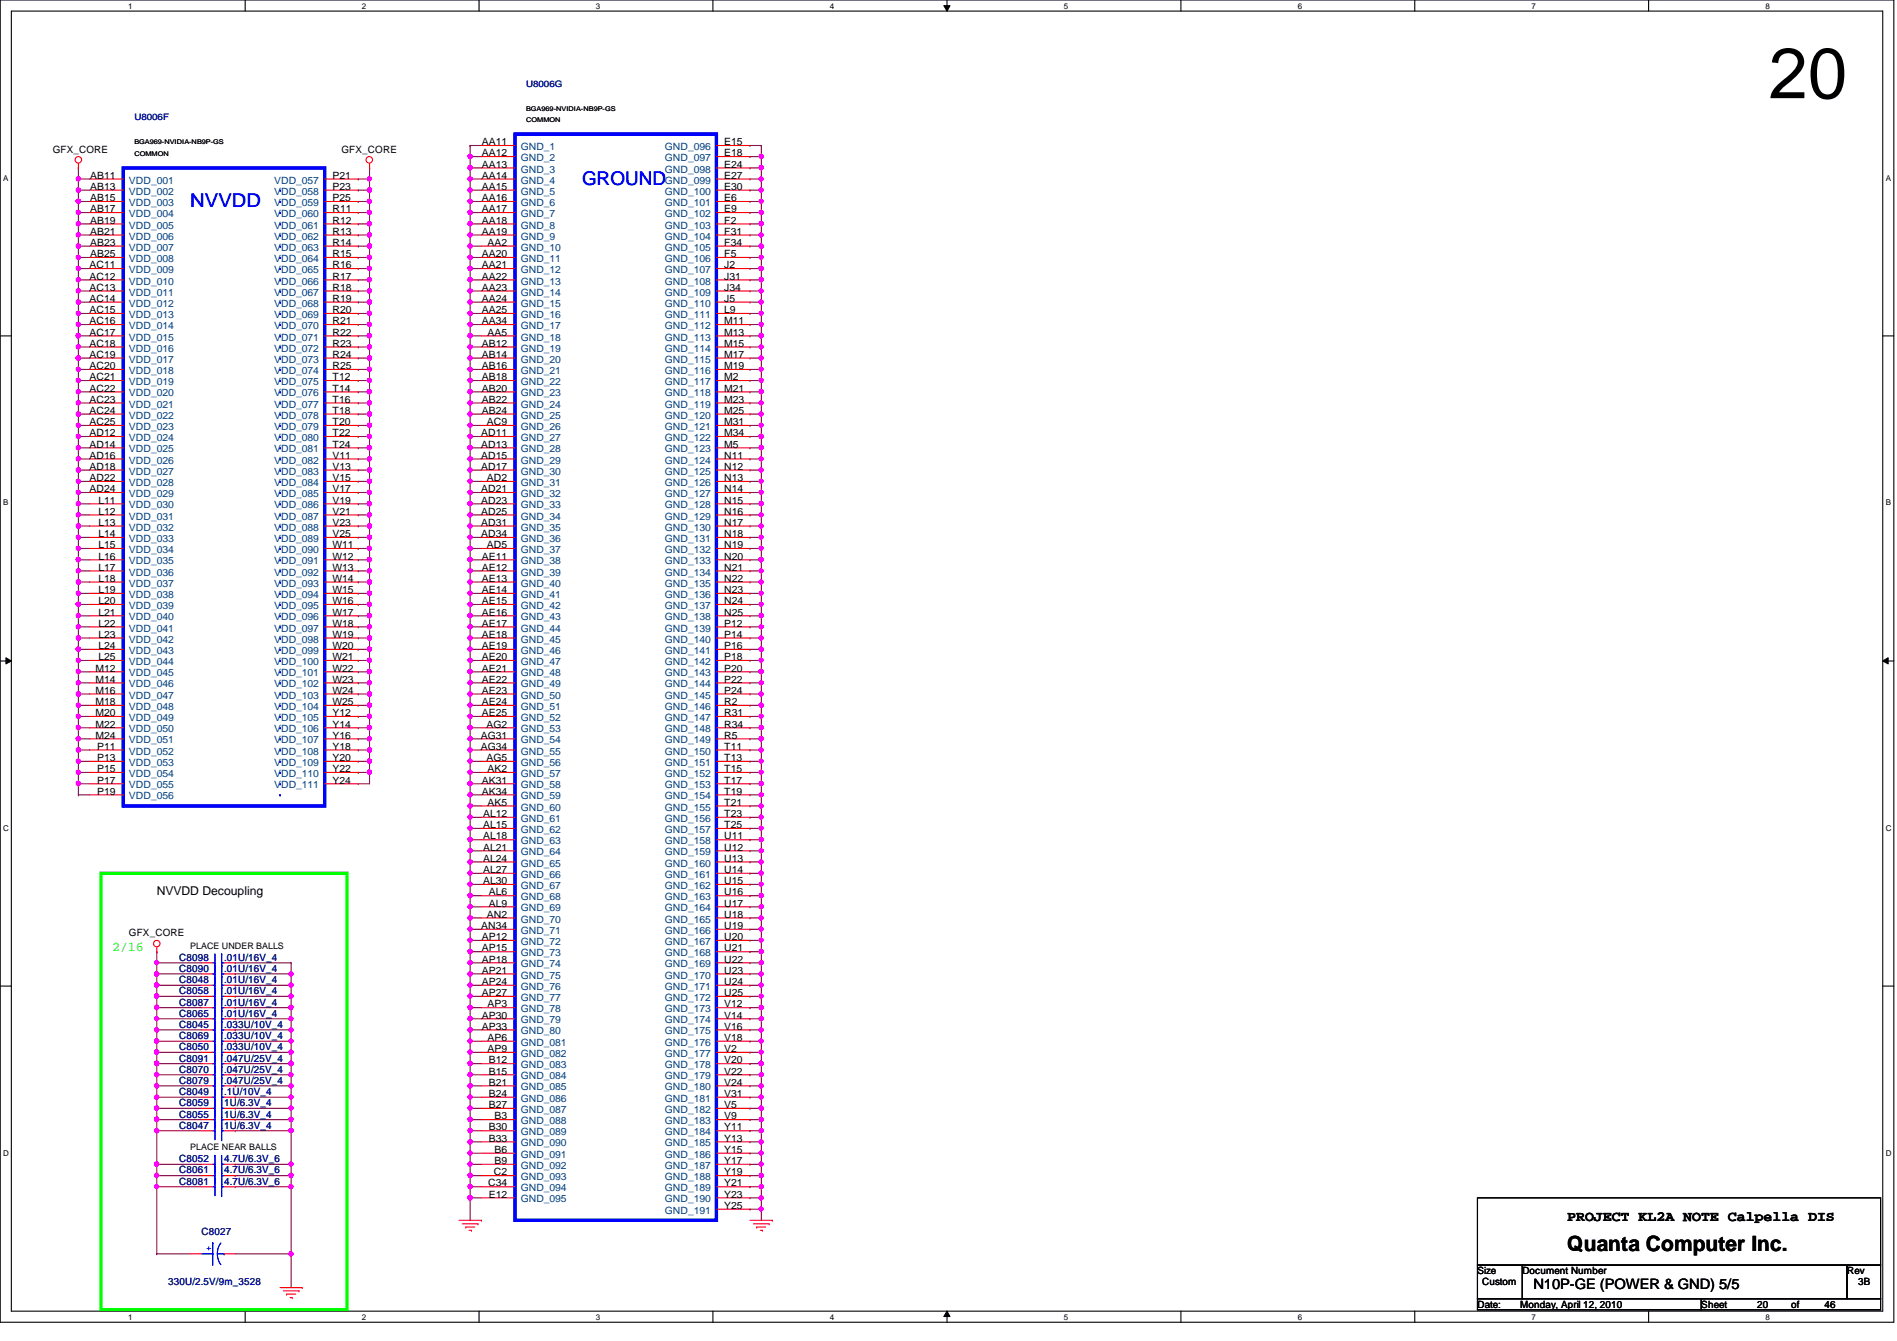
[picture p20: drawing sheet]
<svg xmlns="http://www.w3.org/2000/svg" width="297mm" height="210mm" viewBox="0 0 297 210" stroke-linecap="round" stroke-linejoin="round" font-family="sans-serif">
<defs><g id="words">
<text font-size="11.2" x="276.9" y="15.4">20</text>
<text font-size="3.3" x="245.4" y="195.9">Quanta Computer Inc.</text>
<g font-size="3" fill="#00f">
<text x="91.1" y="29">GROUND</text>
<text x="29.8" y="32.4">NVVDD</text>
</g>
<g font-size="2.2">
<text x="245.4" y="191.1">PROJECT KL2A NOTE Calpella DIS</text>
<text x="240.1" y="201.8">N10P-GE (POWER &amp; GND) 5/5</text>
</g>
<text font-size="2.1" fill="#0f0" x="17.6" y="148.8">2/16</text>
<text font-size="1.9" x="24.6" y="140.1">NVVDD Decoupling</text>
<g font-size="1.6">
<text x="8.3" y="23.9">GFX_CORE</text>
<text x="53.5" y="23.9">GFX_CORE</text>
<text x="75.4" y="22.7">AA11</text>
<text x="113.4" y="22.7">E15</text>
<text x="14.1" y="28">AB11</text>
<text x="14.1" y="29.7">AB13</text>
<text x="52.1" y="28">P21</text>
<text x="52.1" y="29.7">P23</text>
<text x="75.4" y="29.7">AA15</text>
<text x="75.4" y="28">AA14</text>
<text x="75.4" y="26.2">AA13</text>
<text x="75.4" y="24.5">AA12</text>
<text x="113.4" y="29.7">E30</text>
<text x="113.4" y="28">E27</text>
<text x="113.4" y="26.2">E24</text>
<text x="113.4" y="24.5">E18</text>
<text x="14.1" y="31.5">AB15</text>
<text x="14.1" y="33.2">AB17</text>
<text x="14.1" y="35">AB19</text>
<text x="52.1" y="31.5">P25</text>
<text x="52.1" y="33.2">R11</text>
<text x="52.1" y="35">R12</text>
<text x="75.4" y="35">AA18</text>
<text x="75.4" y="33.2">AA17</text>
<text x="75.4" y="31.5">AA16</text>
<text x="113.4" y="35">F2</text>
<text x="113.4" y="33.2">E9</text>
<text x="113.4" y="31.5">E6</text>
<text x="14" y="42">AC11</text>
<text x="14.1" y="36.7">AB21</text>
<text x="14.1" y="38.5">AB23</text>
<text x="14.1" y="40.3">AB25</text>
<text x="52.1" y="36.7">R13</text>
<text x="52.1" y="38.5">R14</text>
<text x="52.1" y="40.3">R15</text>
<text x="52.1" y="42">R16</text>
<text x="75.4" y="42">AA21</text>
<text x="75.4" y="40.3">AA20</text>
<text x="75.4" y="36.7">AA19</text>
<text x="76.3" y="38.5">AA2</text>
<text x="113.4" y="42">J2</text>
<text x="113.4" y="40.3">F5</text>
<text x="113.4" y="38.5">F34</text>
<text x="113.4" y="36.7">F31</text>
<text x="14" y="43.8">AC12</text>
<text x="14" y="45.5">AC13</text>
<text x="14" y="47.2">AC14</text>
<text x="52.1" y="43.8">R17</text>
<text x="52.1" y="45.5">R18</text>
<text x="52.1" y="47.2">R19</text>
<text x="75.4" y="47.2">AA24</text>
<text x="75.4" y="45.5">AA23</text>
<text x="75.4" y="43.8">AA22</text>
<text x="113.4" y="47.2">J5</text>
<text x="113.4" y="45.5">J34</text>
<text x="113.4" y="43.8">J31</text>
<text x="14" y="49">AC15</text>
<text x="14" y="50.8">AC16</text>
<text x="14" y="52.5">AC17</text>
<text x="52.1" y="49">R20</text>
<text x="52.1" y="50.8">R21</text>
<text x="52.1" y="52.5">R22</text>
<text x="75.4" y="50.8">AA34</text>
<text x="75.4" y="49">AA25</text>
<text x="76.3" y="52.5">AA5</text>
<text x="113.4" y="52.5">M13</text>
<text x="113.4" y="50.8">M11</text>
<text x="113.4" y="49">L9</text>
<text x="14" y="54.3">AC18</text>
<text x="14" y="56">AC19</text>
<text x="14" y="57.8">AC20</text>
<text x="14" y="59.5">AC21</text>
<text x="52.1" y="54.3">R23</text>
<text x="52.1" y="56">R24</text>
<text x="52.1" y="57.8">R25</text>
<text x="52.1" y="59.5">T12</text>
<text x="75.4" y="59.5">AB18</text>
<text x="75.4" y="57.8">AB16</text>
<text x="75.4" y="56">AB14</text>
<text x="75.4" y="54.3">AB12</text>
<text x="113.4" y="59.5">M2</text>
<text x="113.4" y="57.8">M19</text>
<text x="113.4" y="56">M17</text>
<text x="113.4" y="54.3">M15</text>
<text x="14" y="61.3">AC22</text>
<text x="14" y="63">AC23</text>
<text x="14" y="64.8">AC24</text>
<text x="52.1" y="61.3">T14</text>
<text x="52.1" y="63">T16</text>
<text x="52.1" y="64.8">T18</text>
<text x="75.4" y="64.8">AB24</text>
<text x="75.4" y="63">AB22</text>
<text x="75.4" y="61.3">AB20</text>
<text x="113.4" y="64.8">M25</text>
<text x="113.4" y="63">M23</text>
<text x="113.4" y="61.3">M21</text>
<text x="14" y="66.5">AC25</text>
<text x="14" y="68.3">AD12</text>
<text x="14" y="70.1">AD14</text>
<text x="14" y="71.8">AD16</text>
<text x="52.1" y="66.5">T20</text>
<text x="52.1" y="68.3">T22</text>
<text x="52.1" y="70.1">T24</text>
<text x="52.1" y="71.8">V11</text>
<text x="75.4" y="71.8">AD15</text>
<text x="75.4" y="70.1">AD13</text>
<text x="75.4" y="68.3">AD11</text>
<text x="76.2" y="66.5">AC9</text>
<text x="113.4" y="71.8">N11</text>
<text x="113.4" y="70.1">M5</text>
<text x="113.4" y="68.3">M34</text>
<text x="113.4" y="66.5">M31</text>
<text x="14" y="73.5">AD18</text>
<text x="14" y="75.3">AD22</text>
<text x="14" y="77">AD24</text>
<text x="52.1" y="73.5">V13</text>
<text x="52.1" y="75.3">V15</text>
<text x="52.1" y="77">V17</text>
<text x="75.4" y="77">AD21</text>
<text x="75.4" y="73.5">AD17</text>
<text x="76.2" y="75.3">AD2</text>
<text x="113.4" y="77">N14</text>
<text x="113.4" y="75.3">N13</text>
<text x="113.4" y="73.5">N12</text>
<text x="15.4" y="78.8">L11</text>
<text x="15.4" y="80.6">L12</text>
<text x="15.4" y="82.3">L13</text>
<text x="52.1" y="78.8">V19</text>
<text x="52.1" y="80.6">V21</text>
<text x="52.1" y="82.3">V23</text>
<text x="75.4" y="82.3">AD31</text>
<text x="75.4" y="80.6">AD25</text>
<text x="75.4" y="78.8">AD23</text>
<text x="113.4" y="82.3">N17</text>
<text x="113.4" y="80.6">N16</text>
<text x="113.4" y="78.8">N15</text>
<text x="15.4" y="84.1">L14</text>
<text x="15.4" y="85.8">L15</text>
<text x="15.4" y="87.6">L16</text>
<text x="15.4" y="89.3">L17</text>
<text x="52.1" y="84.1">V25</text>
<text x="52.1" y="85.8">W11</text>
<text x="52.1" y="87.6">W12</text>
<text x="52.1" y="89.3">W13</text>
<text x="75.4" y="84.1">AD34</text>
<text x="75.4" y="89.3">AE12</text>
<text x="75.4" y="87.6">AE11</text>
<text x="76.2" y="85.8">AD5</text>
<text x="113.4" y="89.3">N21</text>
<text x="113.4" y="87.6">N20</text>
<text x="113.4" y="85.8">N19</text>
<text x="113.4" y="84.1">N18</text>
<text x="15.4" y="91.1">L18</text>
<text x="15.4" y="92.8">L19</text>
<text x="15.4" y="94.6">L20</text>
<text x="52.1" y="91.1">W14</text>
<text x="52.1" y="92.8">W15</text>
<text x="52.1" y="94.6">W16</text>
<text x="75.4" y="94.6">AE15</text>
<text x="75.4" y="92.8">AE14</text>
<text x="75.4" y="91.1">AE13</text>
<text x="113.4" y="94.6">N24</text>
<text x="113.4" y="92.8">N23</text>
<text x="113.4" y="91.1">N22</text>
<text x="15.4" y="96.4">L21</text>
<text x="15.4" y="98.1">L22</text>
<text x="15.4" y="99.8">L23</text>
<text x="15.4" y="101.6">L24</text>
<text x="52.1" y="96.4">W17</text>
<text x="52.1" y="98.1">W18</text>
<text x="52.1" y="99.8">W19</text>
<text x="52.1" y="101.6">W20</text>
<text x="75.4" y="101.6">AE19</text>
<text x="75.4" y="99.8">AE18</text>
<text x="75.4" y="98.1">AE17</text>
<text x="75.4" y="96.4">AE16</text>
<text x="113.4" y="101.6">P16</text>
<text x="113.4" y="99.8">P14</text>
<text x="113.4" y="98.1">P12</text>
<text x="113.4" y="96.4">N25</text>
<text x="14.9" y="105.1">M12</text>
<text x="14.9" y="106.8">M14</text>
<text x="15.4" y="103.3">L25</text>
<text x="52.1" y="103.3">W21</text>
<text x="52.1" y="105.1">W22</text>
<text x="52.1" y="106.8">W23</text>
<text x="75.4" y="106.8">AE22</text>
<text x="75.4" y="105.1">AE21</text>
<text x="75.4" y="103.3">AE20</text>
<text x="113.4" y="106.8">P22</text>
<text x="113.4" y="105.1">P20</text>
<text x="113.4" y="103.3">P18</text>
<text x="14.9" y="108.6">M16</text>
<text x="14.9" y="110.4">M18</text>
<text x="14.9" y="112.1">M20</text>
<text x="14.9" y="113.9">M22</text>
<text x="52.1" y="108.6">W24</text>
<text x="52.1" y="110.4">W25</text>
<text x="52.1" y="112.1">Y12</text>
<text x="52.1" y="113.9">Y14</text>
<text x="75.4" y="112.1">AE25</text>
<text x="75.4" y="110.4">AE24</text>
<text x="75.4" y="108.6">AE23</text>
<text x="76.2" y="113.9">AG2</text>
<text x="113.4" y="113.9">R34</text>
<text x="113.4" y="112.1">R31</text>
<text x="113.4" y="110.4">R2</text>
<text x="113.4" y="108.6">P24</text>
<text x="14.9" y="115.6">M24</text>
<text x="15.2" y="117.3">P11</text>
<text x="15.2" y="119.1">P13</text>
<text x="52.1" y="115.6">Y16</text>
<text x="52.1" y="117.3">Y18</text>
<text x="52.1" y="119.1">Y20</text>
<text x="75.3" y="117.3">AG34</text>
<text x="75.3" y="115.6">AG31</text>
<text x="76.2" y="119.1">AG5</text>
<text x="113.4" y="119.1">T13</text>
<text x="113.4" y="117.3">T11</text>
<text x="113.4" y="115.6">R5</text>
<text x="15.2" y="120.9">P15</text>
<text x="15.2" y="122.6">P17</text>
<text x="15.2" y="124.4">P19</text>
<text x="52.1" y="120.9">Y22</text>
<text x="52.1" y="122.6">Y24</text>
<text x="75.4" y="124.4">AK34</text>
<text x="75.4" y="122.6">AK31</text>
<text x="76.3" y="120.9">AK2</text>
<text x="113.4" y="124.4">T19</text>
<text x="113.4" y="122.6">T17</text>
<text x="113.4" y="120.9">T15</text>
<text x="75.6" y="131.4">AL18</text>
<text x="75.6" y="129.6">AL15</text>
<text x="75.6" y="127.9">AL12</text>
<text x="76.3" y="126.1">AK5</text>
<text x="113.4" y="131.4">U11</text>
<text x="113.4" y="129.6">T25</text>
<text x="113.4" y="127.9">T23</text>
<text x="113.4" y="126.1">T21</text>
<text x="75.6" y="136.7">AL27</text>
<text x="75.6" y="134.9">AL24</text>
<text x="75.6" y="133.1">AL21</text>
<text x="113.4" y="136.7">U14</text>
<text x="113.4" y="134.9">U13</text>
<text x="113.4" y="133.1">U12</text>
<text x="75.6" y="138.4">AL30</text>
<text x="76.2" y="143.6">AN2</text>
<text x="76.5" y="141.9">AL9</text>
<text x="76.5" y="140.2">AL6</text>
<text x="113.4" y="143.6">U18</text>
<text x="113.4" y="141.9">U17</text>
<text x="113.4" y="140.2">U16</text>
<text x="113.4" y="138.4">U15</text>
<text x="20.2" y="146.6">GFX_CORE</text>
<text x="75.4" y="145.4">AN34</text>
<text x="75.4" y="148.9">AP15</text>
<text x="75.4" y="147.2">AP12</text>
<text x="113.4" y="148.9">U21</text>
<text x="113.4" y="147.2">U20</text>
<text x="113.4" y="145.4">U19</text>
<text x="75.4" y="155.9">AP27</text>
<text x="75.4" y="154.2">AP24</text>
<text x="75.4" y="152.4">AP21</text>
<text x="75.4" y="150.7">AP18</text>
<text x="113.4" y="155.9">U25</text>
<text x="113.4" y="154.2">U24</text>
<text x="113.4" y="152.4">U23</text>
<text x="113.4" y="150.7">U22</text>
<text x="75.4" y="161.2">AP33</text>
<text x="75.4" y="159.4">AP30</text>
<text x="76.3" y="157.7">AP3</text>
<text x="113.4" y="161.2">V16</text>
<text x="113.4" y="159.4">V14</text>
<text x="113.4" y="157.7">V12</text>
<text x="76.3" y="164.7">AP9</text>
<text x="76.3" y="162.9">AP6</text>
<text x="76.5" y="166.5">B12</text>
<text x="113.4" y="166.5">V20</text>
<text x="113.4" y="164.7">V2</text>
<text x="113.4" y="162.9">V18</text>
<text x="76.5" y="173.4">B27</text>
<text x="76.5" y="171.7">B24</text>
<text x="76.5" y="169.9">B21</text>
<text x="76.5" y="168.2">B15</text>
<text x="113.4" y="173.4">V5</text>
<text x="113.4" y="171.7">V31</text>
<text x="113.4" y="169.9">V24</text>
<text x="113.4" y="168.2">V22</text>
<text x="76.5" y="178.7">B33</text>
<text x="76.5" y="177">B30</text>
<text x="77.4" y="175.2">B3</text>
<text x="113.4" y="178.7">Y13</text>
<text x="113.4" y="177">Y11</text>
<text x="113.4" y="175.2">V9</text>
<text x="76.5" y="185.7">C34</text>
<text x="77.3" y="184">C2</text>
<text x="77.4" y="182.2">B9</text>
<text x="77.4" y="180.5">B6</text>
<text x="113.4" y="185.7">Y21</text>
<text x="113.4" y="184">Y19</text>
<text x="113.4" y="182.2">Y17</text>
<text x="113.4" y="180.5">Y15</text>
<text x="76.5" y="187.5">E12</text>
<text x="113.4" y="189.2">Y25</text>
<text x="113.4" y="187.5">Y23</text>
<text x="231.3" y="199.5">Size</text>
<text x="232.1" y="201.2">Custom</text>
<text x="238.4" y="199.5">Document Number</text>
<text x="289.2" y="199.5">Rev</text>
<text x="291" y="201.2">3B</text>
<text x="231.3" y="204.7">Date:</text>
<text x="238" y="204.7">Monday, April 12, 2010</text>
<text x="266.4" y="204.7">Sheet</text>
<text x="275.2" y="204.7">20</text>
<text x="280.5" y="204.7">of</text>
<text x="285.7" y="204.7">46</text>
</g>
<g font-size="1.6" fill="#004080">
<text x="81.5" y="23.5">GND_1</text>
<text x="104.1" y="23.5">GND_096</text>
<text x="20.2" y="28.7">VDD_001</text>
<text x="42.9" y="28.7">VDD_057</text>
<text x="81.5" y="28.7">GND_4</text>
<text x="81.5" y="27">GND_3</text>
<text x="81.5" y="25.2">GND_2</text>
<text x="104.1" y="28.7">GND_099</text>
<text x="104.1" y="27">GND_098</text>
<text x="104.1" y="25.2">GND_097</text>
<text x="20.2" y="30.5">VDD_002</text>
<text x="20.2" y="32.3">VDD_003</text>
<text x="20.2" y="34">VDD_004</text>
<text x="20.2" y="35.8">VDD_005</text>
<text x="42.9" y="30.5">VDD_058</text>
<text x="42.9" y="32.3">VDD_059</text>
<text x="42.9" y="34">VDD_060</text>
<text x="42.9" y="35.8">VDD_061</text>
<text x="81.5" y="35.8">GND_8</text>
<text x="81.5" y="34">GND_7</text>
<text x="81.5" y="32.3">GND_6</text>
<text x="81.5" y="30.5">GND_5</text>
<text x="104.1" y="35.8">GND_103</text>
<text x="104.1" y="34">GND_102</text>
<text x="104.1" y="32.3">GND_101</text>
<text x="104.1" y="30.5">GND_100</text>
<text x="20.2" y="37.5">VDD_006</text>
<text x="20.2" y="39.2">VDD_007</text>
<text x="20.2" y="41">VDD_008</text>
<text x="42.9" y="37.5">VDD_062</text>
<text x="42.9" y="39.2">VDD_063</text>
<text x="42.9" y="41">VDD_064</text>
<text x="81.5" y="41">GND_11</text>
<text x="81.5" y="39.2">GND_10</text>
<text x="81.5" y="37.5">GND_9</text>
<text x="104.1" y="41">GND_106</text>
<text x="104.1" y="39.2">GND_105</text>
<text x="104.1" y="37.5">GND_104</text>
<text x="20.2" y="42.8">VDD_009</text>
<text x="20.2" y="44.5">VDD_010</text>
<text x="20.2" y="46.3">VDD_011</text>
<text x="42.9" y="42.8">VDD_065</text>
<text x="42.9" y="44.5">VDD_066</text>
<text x="42.9" y="46.3">VDD_067</text>
<text x="81.5" y="46.3">GND_14</text>
<text x="81.5" y="44.5">GND_13</text>
<text x="81.5" y="42.8">GND_12</text>
<text x="104.1" y="46.3">GND_109</text>
<text x="104.1" y="44.5">GND_108</text>
<text x="104.1" y="42.8">GND_107</text>
<text x="20.2" y="48">VDD_012</text>
<text x="20.2" y="49.8">VDD_013</text>
<text x="20.2" y="51.5">VDD_014</text>
<text x="20.2" y="53.3">VDD_015</text>
<text x="42.9" y="48">VDD_068</text>
<text x="42.9" y="49.8">VDD_069</text>
<text x="42.9" y="51.5">VDD_070</text>
<text x="42.9" y="53.3">VDD_071</text>
<text x="81.5" y="53.3">GND_18</text>
<text x="81.5" y="51.5">GND_17</text>
<text x="81.5" y="49.8">GND_16</text>
<text x="81.5" y="48">GND_15</text>
<text x="104.1" y="53.3">GND_113</text>
<text x="104.1" y="51.5">GND_112</text>
<text x="104.1" y="49.8">GND_111</text>
<text x="104.1" y="48">GND_110</text>
<text x="20.2" y="55">VDD_016</text>
<text x="20.2" y="56.8">VDD_017</text>
<text x="20.2" y="58.5">VDD_018</text>
<text x="42.9" y="55">VDD_072</text>
<text x="42.9" y="56.8">VDD_073</text>
<text x="42.9" y="58.5">VDD_074</text>
<text x="81.5" y="58.5">GND_21</text>
<text x="81.5" y="56.8">GND_20</text>
<text x="81.5" y="55">GND_19</text>
<text x="104.1" y="58.5">GND_116</text>
<text x="104.1" y="56.8">GND_115</text>
<text x="104.1" y="55">GND_114</text>
<text x="20.2" y="60.3">VDD_019</text>
<text x="20.2" y="62.1">VDD_020</text>
<text x="20.2" y="63.8">VDD_021</text>
<text x="20.2" y="65.5">VDD_022</text>
<text x="42.9" y="60.3">VDD_075</text>
<text x="42.9" y="62.1">VDD_076</text>
<text x="42.9" y="63.8">VDD_077</text>
<text x="42.9" y="65.5">VDD_078</text>
<text x="81.5" y="65.5">GND_25</text>
<text x="81.5" y="63.8">GND_24</text>
<text x="81.5" y="62.1">GND_23</text>
<text x="81.5" y="60.3">GND_22</text>
<text x="104.1" y="65.5">GND_120</text>
<text x="104.1" y="63.8">GND_119</text>
<text x="104.1" y="62.1">GND_118</text>
<text x="104.1" y="60.3">GND_117</text>
<text x="20.2" y="67.3">VDD_023</text>
<text x="20.2" y="69">VDD_024</text>
<text x="20.2" y="70.8">VDD_025</text>
<text x="42.9" y="67.3">VDD_079</text>
<text x="42.9" y="69">VDD_080</text>
<text x="42.9" y="70.8">VDD_081</text>
<text x="81.5" y="70.8">GND_28</text>
<text x="81.5" y="69">GND_27</text>
<text x="81.5" y="67.3">GND_26</text>
<text x="104.1" y="70.8">GND_123</text>
<text x="104.1" y="69">GND_122</text>
<text x="104.1" y="67.3">GND_121</text>
<text x="20.2" y="72.6">VDD_026</text>
<text x="20.2" y="74.3">VDD_027</text>
<text x="20.2" y="76.1">VDD_028</text>
<text x="20.2" y="77.8">VDD_029</text>
<text x="42.9" y="72.6">VDD_082</text>
<text x="42.9" y="74.3">VDD_083</text>
<text x="42.9" y="76.1">VDD_084</text>
<text x="42.9" y="77.8">VDD_085</text>
<text x="81.5" y="77.8">GND_32</text>
<text x="81.5" y="76.1">GND_31</text>
<text x="81.5" y="74.3">GND_30</text>
<text x="81.5" y="72.6">GND_29</text>
<text x="104.1" y="77.8">GND_127</text>
<text x="104.1" y="76.1">GND_126</text>
<text x="104.1" y="74.3">GND_125</text>
<text x="104.1" y="72.6">GND_124</text>
<text x="20.2" y="79.6">VDD_030</text>
<text x="20.2" y="81.3">VDD_031</text>
<text x="20.2" y="83.1">VDD_032</text>
<text x="42.9" y="79.6">VDD_086</text>
<text x="42.9" y="81.3">VDD_087</text>
<text x="42.9" y="83.1">VDD_088</text>
<text x="81.5" y="83.1">GND_35</text>
<text x="81.5" y="81.3">GND_34</text>
<text x="81.5" y="79.6">GND_33</text>
<text x="104.1" y="83.1">GND_130</text>
<text x="104.1" y="81.3">GND_129</text>
<text x="104.1" y="79.6">GND_128</text>
<text x="20.2" y="84.8">VDD_033</text>
<text x="20.2" y="86.6">VDD_034</text>
<text x="20.2" y="88.3">VDD_035</text>
<text x="42.9" y="84.8">VDD_089</text>
<text x="42.9" y="86.6">VDD_090</text>
<text x="42.9" y="88.3">VDD_091</text>
<text x="81.5" y="88.3">GND_38</text>
<text x="81.5" y="86.6">GND_37</text>
<text x="81.5" y="84.8">GND_36</text>
<text x="104.1" y="88.3">GND_133</text>
<text x="104.1" y="86.6">GND_132</text>
<text x="104.1" y="84.8">GND_131</text>
<text x="20.2" y="90.1">VDD_036</text>
<text x="20.2" y="91.8">VDD_037</text>
<text x="20.2" y="93.6">VDD_038</text>
<text x="20.2" y="95.3">VDD_039</text>
<text x="42.9" y="90.1">VDD_092</text>
<text x="42.9" y="91.8">VDD_093</text>
<text x="42.9" y="93.6">VDD_094</text>
<text x="42.9" y="95.3">VDD_095</text>
<text x="81.5" y="95.3">GND_42</text>
<text x="81.5" y="93.6">GND_41</text>
<text x="81.5" y="91.8">GND_40</text>
<text x="81.5" y="90.1">GND_39</text>
<text x="104.1" y="95.3">GND_137</text>
<text x="104.1" y="93.6">GND_136</text>
<text x="104.1" y="91.8">GND_135</text>
<text x="104.1" y="90.1">GND_134</text>
<text x="20.2" y="97.1">VDD_040</text>
<text x="20.2" y="98.8">VDD_041</text>
<text x="20.2" y="100.6">VDD_042</text>
<text x="42.9" y="97.1">VDD_096</text>
<text x="42.9" y="98.8">VDD_097</text>
<text x="42.9" y="100.6">VDD_098</text>
<text x="81.5" y="100.6">GND_45</text>
<text x="81.5" y="98.8">GND_44</text>
<text x="81.5" y="97.1">GND_43</text>
<text x="104.1" y="100.6">GND_140</text>
<text x="104.1" y="98.8">GND_139</text>
<text x="104.1" y="97.1">GND_138</text>
<text x="20.2" y="102.4">VDD_043</text>
<text x="20.2" y="104.1">VDD_044</text>
<text x="20.2" y="105.9">VDD_045</text>
<text x="20.2" y="107.6">VDD_046</text>
<text x="42.9" y="102.4">VDD_099</text>
<text x="42.9" y="104.1">VDD_100</text>
<text x="42.9" y="105.9">VDD_101</text>
<text x="42.9" y="107.6">VDD_102</text>
<text x="81.5" y="107.6">GND_49</text>
<text x="81.5" y="105.9">GND_48</text>
<text x="81.5" y="104.1">GND_47</text>
<text x="81.5" y="102.4">GND_46</text>
<text x="104.1" y="107.6">GND_144</text>
<text x="104.1" y="105.9">GND_143</text>
<text x="104.1" y="104.1">GND_142</text>
<text x="104.1" y="102.4">GND_141</text>
<text x="20.2" y="109.3">VDD_047</text>
<text x="20.2" y="111.1">VDD_048</text>
<text x="20.2" y="112.9">VDD_049</text>
<text x="42.9" y="109.3">VDD_103</text>
<text x="42.9" y="111.1">VDD_104</text>
<text x="42.9" y="112.9">VDD_105</text>
<text x="81.5" y="112.9">GND_52</text>
<text x="81.5" y="111.1">GND_51</text>
<text x="81.5" y="109.3">GND_50</text>
<text x="104.1" y="112.9">GND_147</text>
<text x="104.1" y="111.1">GND_146</text>
<text x="104.1" y="109.3">GND_145</text>
<text x="20.2" y="114.6">VDD_050</text>
<text x="20.2" y="116.4">VDD_051</text>
<text x="20.2" y="118.1">VDD_052</text>
<text x="20.2" y="119.9">VDD_053</text>
<text x="42.9" y="114.6">VDD_106</text>
<text x="42.9" y="116.4">VDD_107</text>
<text x="42.9" y="118.1">VDD_108</text>
<text x="42.9" y="119.9">VDD_109</text>
<text x="81.5" y="119.9">GND_56</text>
<text x="81.5" y="118.1">GND_55</text>
<text x="81.5" y="116.4">GND_54</text>
<text x="81.5" y="114.6">GND_53</text>
<text x="104.1" y="119.9">GND_151</text>
<text x="104.1" y="118.1">GND_150</text>
<text x="104.1" y="116.4">GND_149</text>
<text x="104.1" y="114.6">GND_148</text>
<text x="20.2" y="121.6">VDD_054</text>
<text x="20.2" y="123.4">VDD_055</text>
<text x="20.2" y="125.1">VDD_056</text>
<text x="42.9" y="121.6">VDD_110</text>
<text x="42.9" y="123.4">VDD_111</text>
<text x="81.5" y="125.1">GND_59</text>
<text x="81.5" y="123.4">GND_58</text>
<text x="81.5" y="121.6">GND_57</text>
<text x="104.1" y="125.1">GND_154</text>
<text x="104.1" y="123.4">GND_153</text>
<text x="104.1" y="121.6">GND_152</text>
<text x="81.5" y="130.4">GND_62</text>
<text x="81.5" y="128.7">GND_61</text>
<text x="81.5" y="126.9">GND_60</text>
<text x="104.1" y="130.4">GND_157</text>
<text x="104.1" y="128.7">GND_156</text>
<text x="104.1" y="126.9">GND_155</text>
<text x="81.5" y="137.4">GND_66</text>
<text x="81.5" y="135.6">GND_65</text>
<text x="81.5" y="133.9">GND_64</text>
<text x="81.5" y="132.2">GND_63</text>
<text x="104.1" y="137.4">GND_161</text>
<text x="104.1" y="135.6">GND_160</text>
<text x="104.1" y="133.9">GND_159</text>
<text x="104.1" y="132.2">GND_158</text>
<text x="81.5" y="142.7">GND_69</text>
<text x="81.5" y="140.9">GND_68</text>
<text x="81.5" y="139.1">GND_67</text>
<text x="104.1" y="142.7">GND_164</text>
<text x="104.1" y="140.9">GND_163</text>
<text x="104.1" y="139.1">GND_162</text>
<text x="81.5" y="149.7">GND_73</text>
<text x="81.5" y="147.9">GND_72</text>
<text x="81.5" y="146.2">GND_71</text>
<text x="81.5" y="144.4">GND_70</text>
<text x="104.1" y="149.7">GND_168</text>
<text x="104.1" y="147.9">GND_167</text>
<text x="104.1" y="146.2">GND_166</text>
<text x="104.1" y="144.4">GND_165</text>
<text x="81.5" y="154.9">GND_76</text>
<text x="81.5" y="153.2">GND_75</text>
<text x="81.5" y="151.4">GND_74</text>
<text x="104.1" y="154.9">GND_171</text>
<text x="104.1" y="153.2">GND_170</text>
<text x="104.1" y="151.4">GND_169</text>
<text x="81.5" y="161.9">GND_80</text>
<text x="81.5" y="160.2">GND_79</text>
<text x="81.5" y="158.5">GND_78</text>
<text x="81.5" y="156.7">GND_77</text>
<text x="104.1" y="161.9">GND_175</text>
<text x="104.1" y="160.2">GND_174</text>
<text x="104.1" y="158.5">GND_173</text>
<text x="104.1" y="156.7">GND_172</text>
<text x="81.5" y="167.2">GND_083</text>
<text x="81.5" y="165.4">GND_082</text>
<text x="81.5" y="163.7">GND_081</text>
<text x="104.1" y="167.2">GND_178</text>
<text x="104.1" y="165.4">GND_177</text>
<text x="104.1" y="163.7">GND_176</text>
<text x="81.5" y="172.5">GND_086</text>
<text x="81.5" y="170.7">GND_085</text>
<text x="81.5" y="169">GND_084</text>
<text x="104.1" y="172.5">GND_181</text>
<text x="104.1" y="170.7">GND_180</text>
<text x="104.1" y="169">GND_179</text>
<text x="81.5" y="179.5">GND_090</text>
<text x="81.5" y="177.7">GND_089</text>
<text x="81.5" y="176">GND_088</text>
<text x="81.5" y="174.2">GND_087</text>
<text x="104.1" y="179.5">GND_185</text>
<text x="104.1" y="177.7">GND_184</text>
<text x="104.1" y="176">GND_183</text>
<text x="104.1" y="174.2">GND_182</text>
<text x="81.5" y="184.7">GND_093</text>
<text x="81.5" y="183">GND_092</text>
<text x="81.5" y="181.2">GND_091</text>
<text x="104.1" y="184.7">GND_188</text>
<text x="104.1" y="183">GND_187</text>
<text x="104.1" y="181.2">GND_186</text>
<text x="81.5" y="188.2">GND_095</text>
<text x="81.5" y="186.5">GND_094</text>
<text x="104.1" y="190">GND_191</text>
<text x="104.1" y="188.2">GND_190</text>
<text x="104.1" y="186.5">GND_189</text>
</g>
<g font-size="1.6" fill="#000080">
<text x="28.1" y="155.7">C8058</text>
<text x="28.1" y="152.1">C8090</text>
<text x="28.1" y="150.4">C8098</text>
<text x="28.1" y="153.9">C8048</text>
<text x="35.1" y="155.7">.01U/16V_4</text>
<text x="35.1" y="152.1">.01U/16V_4</text>
<text x="35.1" y="150.4">.01U/16V_4</text>
<text x="35.1" y="153.9">.01U/16V_4</text>
<text x="28.1" y="159.2">C8065</text>
<text x="28.1" y="160.9">C8045</text>
<text x="28.1" y="157.4">C8087</text>
<text x="35.1" y="159.2">.01U/16V_4</text>
<text x="35.1" y="160.9">.033U/10V_4</text>
<text x="35.1" y="157.4">.01U/16V_4</text>
<text x="28.1" y="162.6">C8069</text>
<text x="28.1" y="166.2">C8091</text>
<text x="28.1" y="167.9">C8070</text>
<text x="28.1" y="164.4">C8050</text>
<text x="35.1" y="162.6">.033U/10V_4</text>
<text x="35.1" y="166.2">.047U/25V_4</text>
<text x="35.1" y="167.9">.047U/25V_4</text>
<text x="35.1" y="164.4">.033U/10V_4</text>
<text x="28.1" y="173.2">C8059</text>
<text x="28.1" y="171.4">C8049</text>
<text x="28.1" y="169.7">C8079</text>
<text x="35.1" y="173.2">1U/6.3V_4</text>
<text x="35.1" y="171.4">.1U/10V_4</text>
<text x="35.1" y="169.7">.047U/25V_4</text>
<text x="28.1" y="176.7">C8047</text>
<text x="28.1" y="174.9">C8055</text>
<text x="35.1" y="176.7">1U/6.3V_4</text>
<text x="35.1" y="174.9">1U/6.3V_4</text>
<text x="28.1" y="185.5">C8081</text>
<text x="28.1" y="183.7">C8061</text>
<text x="28.1" y="181.9">C8052</text>
<text x="35.1" y="185.5">4.7U/6.3V_6</text>
<text x="35.1" y="183.7">4.7U/6.3V_6</text>
<text x="35.1" y="181.9">4.7U/6.3V_6</text>
<text x="31.6" y="193.3">C8027</text>
<text x="26.3" y="201.2">330U/2.5V/9m_3528</text>
</g>
<text font-size="1.6" fill="#00f" x="33.1" y="195.7" transform="rotate(-90 33.1 195.7)">+</text>
<g font-size="1.4" fill="#000080">
<text x="82.4" y="13.5">U8006G</text>
<text x="21" y="18.8">U8006F</text>
</g>
<g font-size="1.4">
<text x="29.8" y="148.5">PLACE UNDER BALLS</text>
<text x="29.8" y="180">PLACE NEAR BALLS</text>
</g>
<g font-size="1.3">
<text x="20.1" y="1.4">1</text>
<text x="56.7" y="1.4">2</text>
<text x="93.3" y="1.4">3</text>
<text x="129.9" y="1.4">4</text>
<text x="166.6" y="1.4">5</text>
<text x="203.2" y="1.4">6</text>
<text x="239.8" y="1.4">7</text>
<text x="276.4" y="1.4">8</text>
<text x=".5" y="28.3">A</text>
<text x="295.3" y="28.3">A</text>
<text x=".5" y="79.1">B</text>
<text x="295.3" y="79.1">B</text>
<text x=".5" y="130">C</text>
<text x="295.3" y="130">C</text>
<text x=".5" y="180.9">D</text>
<text x="295.3" y="180.9">D</text>
<text x="20.1" y="206.6">1</text>
<text x="56.7" y="206.6">2</text>
<text x="93.3" y="206.6">3</text>
<text x="129.9" y="206.6">4</text>
<text x="166.6" y="206.6">5</text>
<text x="203.2" y="206.6">6</text>
<text x="239.8" y="206.6">7</text>
<text x="276.4" y="206.6">8</text>
</g>
<g font-size="1">
<text x="82.4" y="17.4">BGA969-NVIDIA-NB9P-GS</text>
<text x="21" y="22.6">BGA969-NVIDIA-NB9P-GS</text>
<text x="82.4" y="19.1">COMMON</text>
<text x="21" y="24.3">COMMON</text>
</g>
</g></defs>
<path d="M0 0h296.5v207h-296.5zM1.8 1.7h293v203.5h-293z" fill="none" stroke="#000" stroke-width=".17"/>
<g fill="#fff">
<path d="M20.1 .2h.6v1.4h-.6z"/>
<path d="M20.1 205.4h.6v1.4h-.6z"/>
</g>
<path d="M38.4 0v1.7M38.4 205.2v1.8" fill="none" stroke="#000" stroke-width=".17"/>
<g fill="#fff">
<path d="M56.7 .2h.7v1.4h-.7z"/>
<path d="M56.7 205.4h.7v1.4h-.7z"/>
</g>
<path d="M75 0v1.7M75 205.2v1.8" fill="none" stroke="#000" stroke-width=".17"/>
<g fill="#fff">
<path d="M93.3 .2h.7v1.4h-.7z"/>
<path d="M93.3 205.4h.7v1.4h-.7z"/>
</g>
<path d="M111.6 0v1.7M111.6 205.2v1.8" fill="none" stroke="#000" stroke-width=".17"/>
<g fill="#fff">
<path d="M129.9 .2h.7v1.4h-.7z"/>
<path d="M129.9 205.4h.7v1.4h-.7z"/>
</g>
<path d="M148.3 0v1.7M148.3 205.2v1.8" fill="none" stroke="#000" stroke-width=".17"/>
<path d="M147.8 .9h1l-.5 .8zM148.3 205.2l.5 .9h-1z" fill="#000"/>
<path d="M147.8 .9h1l-.5 .8zM148.3 205.2l.5 .9h-1z" fill="none" stroke="#000" stroke-width=".16"/>
<g fill="#fff">
<path d="M166.6 .2h.7v1.4h-.7z"/>
<path d="M166.6 205.4h.7v1.4h-.7z"/>
</g>
<path d="M184.9 0v1.7M184.9 205.2v1.8" fill="none" stroke="#000" stroke-width=".17"/>
<g fill="#fff">
<path d="M203.2 .2h.7v1.4h-.7z"/>
<path d="M203.2 205.4h.7v1.4h-.7z"/>
</g>
<path d="M221.5 0v1.7M221.5 205.2v1.8" fill="none" stroke="#000" stroke-width=".17"/>
<g fill="#fff">
<path d="M239.8 .2h.7v1.4h-.7z"/>
<path d="M239.8 205.4h.7v1.4h-.7z"/>
</g>
<path d="M258.1 0v1.7M258.1 205.2v1.8" fill="none" stroke="#000" stroke-width=".17"/>
<g fill="#fff">
<path d="M276.4 .2h.7v1.4h-.7z"/>
<path d="M276.4 205.4h.7v1.4h-.7z"/>
<path d="M.5 27.1h.8v1.4h-.8z"/>
<path d="M295.3 27.1h.8v1.4h-.8z"/>
<path d="M.5 78h.8v1.4h-.8z"/>
<path d="M295.3 78h.8v1.4h-.8z"/>
</g>
<path d="M0 52.6h1.8M294.8 52.6h1.7" fill="none" stroke="#000" stroke-width=".17"/>
<g fill="#fff">
<path d="M.5 128.9h.9v1.4h-.9z"/>
<path d="M295.3 128.9h.9v1.4h-.9z"/>
</g>
<path d="M0 103.5h1.8M294.8 103.5h1.7" fill="none" stroke="#000" stroke-width=".17"/>
<path d="M.9 103l.9 .5-.9 .4zM294.8 103.5l.9-.5v.9z" fill="#000"/>
<path d="M.9 103l.9 .5-.9 .4zM294.8 103.5l.9-.5v.9z" fill="none" stroke="#000" stroke-width=".16"/>
<g fill="#fff">
<path d="M.5 179.7h.9v1.4h-.9z"/>
<path d="M295.3 179.7h.9v1.4h-.9z"/>
</g>
<path d="M0 154.3h1.8M294.8 154.3h1.7" fill="none" stroke="#000" stroke-width=".17"/>
<path d="M12.3 26.3h.1M12.3 28h.1M12.3 26.3v3.5" fill="none" stroke="#800040" stroke-width=".17"/>
<circle cx="12.3" cy="29.8" r=".34" fill="#f0f"/>
<circle cx="12.3" cy="29.8" r=".34" fill="none" stroke="#f0f" stroke-width=".17"/>
<circle cx="12.3" cy="28" r=".33" fill="#f0f"/>
<circle cx="12.3" cy="28" r=".33" fill="none" stroke="#f0f" stroke-width=".17"/>
<path d="M12.3 50.8h.1M12.3 50.8v1.8" fill="none" stroke="#800040" stroke-width=".17"/>
<circle cx="12.3" cy="50.8" r=".33" fill="#f0f"/>
<circle cx="12.3" cy="50.8" r=".33" fill="none" stroke="#f0f" stroke-width=".17"/>
<path d="M12.3 66.6h.1M12.3 66.6v1.7" fill="none" stroke="#800040" stroke-width=".17"/>
<circle cx="12.3" cy="66.6" r=".33" fill="#f0f"/>
<circle cx="12.3" cy="66.6" r=".33" fill="none" stroke="#f0f" stroke-width=".17"/>
<path d="M12.3 92.9h.1M12.3 99.9h.1M12.3 92.9v1.7M12.3 99.9v1.7" fill="none" stroke="#800040" stroke-width=".17"/>
<circle cx="12.3" cy="99.9" r=".34" fill="#f0f"/>
<circle cx="12.3" cy="99.9" r=".34" fill="none" stroke="#f0f" stroke-width=".17"/>
<path d="M12.3 38.5h.1M12.3 38.5v1.8" fill="none" stroke="#800040" stroke-width=".17"/>
<circle cx="12.3" cy="38.5" r=".34" fill="#f0f"/>
<circle cx="12.3" cy="38.5" r=".34" fill="none" stroke="#f0f" stroke-width=".17"/>
<path d="M12.3 42h.1M12.3 42v1.8" fill="none" stroke="#800040" stroke-width=".17"/>
<circle cx="12.3" cy="42" r=".33" fill="#f0f"/>
<circle cx="12.3" cy="42" r=".33" fill="none" stroke="#f0f" stroke-width=".17"/>
<path d="M12.3 45.6h.1M12.3 45.6v1.7" fill="none" stroke="#800040" stroke-width=".17"/>
<circle cx="12.3" cy="45.5" r=".33" fill="#f0f"/>
<circle cx="12.3" cy="45.5" r=".33" fill="none" stroke="#f0f" stroke-width=".17"/>
<path d="M12.3 63.1h.1M12.3 63.1v1.7" fill="none" stroke="#800040" stroke-width=".17"/>
<circle cx="12.3" cy="63.1" r=".33" fill="#f0f"/>
<circle cx="12.3" cy="63.1" r=".33" fill="none" stroke="#f0f" stroke-width=".17"/>
<path d="M12.3 106.9h.1M12.3 106.9v1.7" fill="none" stroke="#800040" stroke-width=".17"/>
<circle cx="12.3" cy="106.9" r=".33" fill="#f0f"/>
<circle cx="12.3" cy="106.9" r=".33" fill="none" stroke="#f0f" stroke-width=".17"/>
<path d="M12.3 29.8h.1M12.3 29.8v1.7M12.3 64.8h.1M12.3 64.8v1.8" fill="none" stroke="#800040" stroke-width=".17"/>
<circle cx="12.3" cy="64.8" r=".34" fill="#f0f"/>
<circle cx="12.3" cy="64.8" r=".34" fill="none" stroke="#f0f" stroke-width=".17"/>
<path d="M12.3 89.4h.1M12.3 89.4v1.7" fill="none" stroke="#800040" stroke-width=".17"/>
<circle cx="12.3" cy="89.3" r=".33" fill="#f0f"/>
<circle cx="12.3" cy="89.3" r=".33" fill="none" stroke="#f0f" stroke-width=".17"/>
<path d="M12.3 113.9h.1M12.3 113.9v1.8" fill="none" stroke="#800040" stroke-width=".17"/>
<circle cx="12.3" cy="113.9" r=".34" fill="#f0f"/>
<circle cx="12.3" cy="113.9" r=".34" fill="none" stroke="#f0f" stroke-width=".17"/>
<path d="M12.3 73.6h.1M12.3 73.6v1.8" fill="none" stroke="#800040" stroke-width=".17"/>
<circle cx="12.3" cy="73.6" r=".34" fill="#f0f"/>
<circle cx="12.3" cy="73.6" r=".34" fill="none" stroke="#f0f" stroke-width=".17"/>
<path d="M12.3 75.4h.1M12.3 75.4v1.7" fill="none" stroke="#800040" stroke-width=".17"/>
<circle cx="12.3" cy="75.3" r=".33" fill="#f0f"/>
<circle cx="12.3" cy="75.3" r=".33" fill="none" stroke="#f0f" stroke-width=".17"/>
<path d="M12.3 77.1h.1M12.3 77.1v1.8" fill="none" stroke="#800040" stroke-width=".17"/>
<circle cx="12.3" cy="77.1" r=".33" fill="#f0f"/>
<circle cx="12.3" cy="77.1" r=".33" fill="none" stroke="#f0f" stroke-width=".17"/>
<path d="M12.3 87.6h.1M12.3 87.6v1.8" fill="none" stroke="#800040" stroke-width=".17"/>
<circle cx="12.3" cy="87.6" r=".34" fill="#f0f"/>
<circle cx="12.3" cy="87.6" r=".34" fill="none" stroke="#f0f" stroke-width=".17"/>
<path d="M12.3 85.9h.1M12.3 85.9v1.7" fill="none" stroke="#800040" stroke-width=".17"/>
<circle cx="12.3" cy="85.8" r=".33" fill="#f0f"/>
<circle cx="12.3" cy="85.8" r=".33" fill="none" stroke="#f0f" stroke-width=".17"/>
<path d="M12.3 117.4h.1M12.3 117.4v1.8" fill="none" stroke="#800040" stroke-width=".17"/>
<circle cx="12.3" cy="117.4" r=".34" fill="#f0f"/>
<circle cx="12.3" cy="117.4" r=".34" fill="none" stroke="#f0f" stroke-width=".17"/>
<path d="M12.3 54.3h.1M12.3 54.3v1.7M12.3 68.3h.1M12.3 68.3v1.8M12.3 119.2h.1M12.3 119.2v1.7" fill="none" stroke="#800040" stroke-width=".17"/>
<circle cx="12.3" cy="68.3" r=".33" fill="#f0f"/>
<circle cx="12.3" cy="68.3" r=".33" fill="none" stroke="#f0f" stroke-width=".17"/>
<path d="M12.3 96.4h.1M12.3 96.4v1.7" fill="none" stroke="#800040" stroke-width=".17"/>
<circle cx="12.3" cy="96.3" r=".34" fill="#f0f"/>
<circle cx="12.3" cy="96.3" r=".34" fill="none" stroke="#f0f" stroke-width=".17"/>
<path d="M12.3 33.3h.1M12.3 33.3v1.8M12.3 122.7h.1M12.3 122.7v1.7" fill="none" stroke="#800040" stroke-width=".17"/>
<circle cx="12.3" cy="33.2" r=".33" fill="#f0f"/>
<circle cx="12.3" cy="33.2" r=".33" fill="none" stroke="#f0f" stroke-width=".17"/>
<path d="M12.3 78.9h.1M12.3 78.9v1.7" fill="none" stroke="#800040" stroke-width=".17"/>
<circle cx="12.3" cy="78.8" r=".34" fill="#f0f"/>
<circle cx="12.3" cy="78.8" r=".34" fill="none" stroke="#f0f" stroke-width=".17"/>
<path d="M12.3 57.8h.1M12.3 57.8v1.8" fill="none" stroke="#800040" stroke-width=".17"/>
<circle cx="12.3" cy="57.8" r=".33" fill="#f0f"/>
<circle cx="12.3" cy="57.8" r=".33" fill="none" stroke="#f0f" stroke-width=".17"/>
<path d="M12.3 105.2h.1M12.3 105.2v1.7" fill="none" stroke="#800040" stroke-width=".17"/>
<circle cx="12.3" cy="105.1" r=".34" fill="#f0f"/>
<circle cx="12.3" cy="105.1" r=".34" fill="none" stroke="#f0f" stroke-width=".17"/>
<path d="M12.3 108.6h.1M12.3 108.6v1.8" fill="none" stroke="#800040" stroke-width=".17"/>
<circle cx="12.3" cy="108.6" r=".34" fill="#f0f"/>
<circle cx="12.3" cy="108.6" r=".34" fill="none" stroke="#f0f" stroke-width=".17"/>
<path d="M12.3 61.3h.1M12.3 61.3v1.8" fill="none" stroke="#800040" stroke-width=".17"/>
<circle cx="12.3" cy="61.3" r=".34" fill="#f0f"/>
<circle cx="12.3" cy="61.3" r=".34" fill="none" stroke="#f0f" stroke-width=".17"/>
<path d="M12.3 43.8h.1M12.3 43.8v1.8" fill="none" stroke="#800040" stroke-width=".17"/>
<circle cx="12.3" cy="43.8" r=".34" fill="#f0f"/>
<circle cx="12.3" cy="43.8" r=".34" fill="none" stroke="#f0f" stroke-width=".17"/>
<path d="M12.3 56h.1M12.3 56v1.8" fill="none" stroke="#800040" stroke-width=".17"/>
<circle cx="12.3" cy="56" r=".34" fill="#f0f"/>
<circle cx="12.3" cy="56" r=".34" fill="none" stroke="#f0f" stroke-width=".17"/>
<path d="M12.3 80.6h.1M12.3 80.6v1.7" fill="none" stroke="#800040" stroke-width=".17"/>
<circle cx="12.3" cy="80.6" r=".33" fill="#f0f"/>
<circle cx="12.3" cy="80.6" r=".33" fill="none" stroke="#f0f" stroke-width=".17"/>
<path d="M12.3 110.4h.1M12.3 110.4v1.7" fill="none" stroke="#800040" stroke-width=".17"/>
<circle cx="12.3" cy="110.4" r=".33" fill="#f0f"/>
<circle cx="12.3" cy="110.4" r=".33" fill="none" stroke="#f0f" stroke-width=".17"/>
<path d="M12.3 31.5h.1M12.3 31.5v1.8M12.3 120.9h.1M12.3 120.9v1.8" fill="none" stroke="#800040" stroke-width=".17"/>
<circle cx="12.3" cy="31.5" r=".33" fill="#f0f"/>
<circle cx="12.3" cy="31.5" r=".33" fill="none" stroke="#f0f" stroke-width=".17"/>
<path d="M12.3 35.1h.1M12.3 35.1v1.7" fill="none" stroke="#800040" stroke-width=".17"/>
<circle cx="12.3" cy="35" r=".34" fill="#f0f"/>
<circle cx="12.3" cy="35" r=".34" fill="none" stroke="#f0f" stroke-width=".17"/>
<path d="M12.3 82.3h.1M12.3 82.3v1.8" fill="none" stroke="#800040" stroke-width=".17"/>
<circle cx="12.3" cy="82.3" r=".34" fill="#f0f"/>
<circle cx="12.3" cy="82.3" r=".34" fill="none" stroke="#f0f" stroke-width=".17"/>
<path d="M12.3 101.6h.1M12.3 101.6v1.8" fill="none" stroke="#800040" stroke-width=".17"/>
<circle cx="12.3" cy="101.6" r=".33" fill="#f0f"/>
<circle cx="12.3" cy="101.6" r=".33" fill="none" stroke="#f0f" stroke-width=".17"/>
<path d="M12.3 40.3h.1M12.3 40.3v1.7" fill="none" stroke="#800040" stroke-width=".17"/>
<circle cx="12.3" cy="40.3" r=".33" fill="#f0f"/>
<circle cx="12.3" cy="40.3" r=".33" fill="none" stroke="#f0f" stroke-width=".17"/>
<path d="M12.3 47.3h.1M12.3 47.3v1.8" fill="none" stroke="#800040" stroke-width=".17"/>
<circle cx="12.3" cy="47.3" r=".34" fill="#f0f"/>
<circle cx="12.3" cy="47.3" r=".34" fill="none" stroke="#f0f" stroke-width=".17"/>
<path d="M12.3 71.8h.1M12.3 71.8v1.8" fill="none" stroke="#800040" stroke-width=".17"/>
<circle cx="12.3" cy="71.8" r=".33" fill="#f0f"/>
<circle cx="12.3" cy="71.8" r=".33" fill="none" stroke="#f0f" stroke-width=".17"/>
<path d="M12.3 36.8h.1M12.3 36.8v1.7" fill="none" stroke="#800040" stroke-width=".17"/>
<circle cx="12.3" cy="36.8" r=".33" fill="#f0f"/>
<circle cx="12.3" cy="36.8" r=".33" fill="none" stroke="#f0f" stroke-width=".17"/>
<path d="M12.3 70.1h.1M12.3 70.1v1.7" fill="none" stroke="#800040" stroke-width=".17"/>
<circle cx="12.3" cy="70.1" r=".34" fill="#f0f"/>
<circle cx="12.3" cy="70.1" r=".34" fill="none" stroke="#f0f" stroke-width=".17"/>
<path d="M12.3 103.4h.1M12.3 103.4v1.8" fill="none" stroke="#800040" stroke-width=".17"/>
<circle cx="12.3" cy="103.4" r=".33" fill="#f0f"/>
<circle cx="12.3" cy="103.4" r=".33" fill="none" stroke="#f0f" stroke-width=".17"/>
<path d="M12.3 59.6h.1M12.3 59.6v1.7" fill="none" stroke="#800040" stroke-width=".17"/>
<circle cx="12.3" cy="59.5" r=".33" fill="#f0f"/>
<circle cx="12.3" cy="59.5" r=".33" fill="none" stroke="#f0f" stroke-width=".17"/>
<path d="M12.3 94.6h.1M12.3 94.6v1.8" fill="none" stroke="#800040" stroke-width=".17"/>
<circle cx="12.3" cy="94.6" r=".33" fill="#f0f"/>
<circle cx="12.3" cy="94.6" r=".33" fill="none" stroke="#f0f" stroke-width=".17"/>
<path d="M56.1 122.7h.1M57.9 120.9h.1M57.9 120.9v1.8h-1.8" fill="none" stroke="#800040" stroke-width=".17"/>
<circle cx="57.8" cy="120.9" r=".32" fill="#f0f"/>
<circle cx="57.8" cy="120.9" r=".32" fill="none" stroke="#f0f" stroke-width=".17"/>
<path d="M56.1 120.9h.1M56.1 120.9h1.8" fill="none" stroke="#800040" stroke-width=".17"/>
<circle cx="57.8" cy="120.9" r=".32" fill="#f0f"/>
<circle cx="57.8" cy="120.9" r=".32" fill="none" stroke="#f0f" stroke-width=".17"/>
<path d="M56.1 119.2h.1M56.1 119.2h1.8M57.9 119.2h.1M57.9 119.2v1.7" fill="none" stroke="#800040" stroke-width=".17"/>
<circle cx="57.8" cy="120.9" r=".32" fill="#f0f"/>
<circle cx="57.8" cy="120.9" r=".32" fill="none" stroke="#f0f" stroke-width=".17"/>
<circle cx="57.8" cy="119.1" r=".32" fill="#f0f"/>
<circle cx="57.8" cy="119.1" r=".32" fill="none" stroke="#f0f" stroke-width=".17"/>
<path d="M56.1 117.4h.1M56.1 117.4h1.8M57.9 117.4h.1M57.9 117.4v1.8" fill="none" stroke="#800040" stroke-width=".17"/>
<circle cx="57.8" cy="119.1" r=".32" fill="#f0f"/>
<circle cx="57.8" cy="119.1" r=".32" fill="none" stroke="#f0f" stroke-width=".17"/>
<circle cx="57.8" cy="117.4" r=".33" fill="#f0f"/>
<circle cx="57.8" cy="117.4" r=".33" fill="none" stroke="#f0f" stroke-width=".17"/>
<path d="M56.1 115.7h.1M56.1 115.7h1.8M57.9 115.7h.1M57.9 115.7v1.7" fill="none" stroke="#800040" stroke-width=".17"/>
<circle cx="57.8" cy="117.4" r=".33" fill="#f0f"/>
<circle cx="57.8" cy="117.4" r=".33" fill="none" stroke="#f0f" stroke-width=".17"/>
<circle cx="57.8" cy="115.6" r=".32" fill="#f0f"/>
<circle cx="57.8" cy="115.6" r=".32" fill="none" stroke="#f0f" stroke-width=".17"/>
<path d="M56.1 113.9h.1M56.1 113.9h1.8M57.9 113.9h.1M57.9 113.9v1.8" fill="none" stroke="#800040" stroke-width=".17"/>
<circle cx="57.8" cy="115.6" r=".32" fill="#f0f"/>
<circle cx="57.8" cy="115.6" r=".32" fill="none" stroke="#f0f" stroke-width=".17"/>
<circle cx="57.8" cy="113.9" r=".33" fill="#f0f"/>
<circle cx="57.8" cy="113.9" r=".33" fill="none" stroke="#f0f" stroke-width=".17"/>
<path d="M56.1 112.1h.1M56.1 112.1h1.8M57.9 112.1h.1M57.9 112.1v1.8" fill="none" stroke="#800040" stroke-width=".17"/>
<circle cx="57.8" cy="113.9" r=".33" fill="#f0f"/>
<circle cx="57.8" cy="113.9" r=".33" fill="none" stroke="#f0f" stroke-width=".17"/>
<circle cx="57.8" cy="112.1" r=".32" fill="#f0f"/>
<circle cx="57.8" cy="112.1" r=".32" fill="none" stroke="#f0f" stroke-width=".17"/>
<path d="M56.1 110.4h.1M56.1 110.4h1.8M57.9 110.4h.1M57.9 110.4v1.7" fill="none" stroke="#800040" stroke-width=".17"/>
<circle cx="57.8" cy="112.1" r=".32" fill="#f0f"/>
<circle cx="57.8" cy="112.1" r=".32" fill="none" stroke="#f0f" stroke-width=".17"/>
<circle cx="57.8" cy="110.4" r=".32" fill="#f0f"/>
<circle cx="57.8" cy="110.4" r=".32" fill="none" stroke="#f0f" stroke-width=".17"/>
<path d="M56.1 108.6h.1M56.1 108.6h1.8M57.9 108.6h.1M57.9 108.6v1.8" fill="none" stroke="#800040" stroke-width=".17"/>
<circle cx="57.8" cy="110.4" r=".32" fill="#f0f"/>
<circle cx="57.8" cy="110.4" r=".32" fill="none" stroke="#f0f" stroke-width=".17"/>
<circle cx="57.8" cy="108.6" r=".33" fill="#f0f"/>
<circle cx="57.8" cy="108.6" r=".33" fill="none" stroke="#f0f" stroke-width=".17"/>
<path d="M56.1 106.9h.1M56.1 106.9h1.8M57.9 106.9h.1M57.9 106.9v1.7" fill="none" stroke="#800040" stroke-width=".17"/>
<circle cx="57.8" cy="108.6" r=".33" fill="#f0f"/>
<circle cx="57.8" cy="108.6" r=".33" fill="none" stroke="#f0f" stroke-width=".17"/>
<circle cx="57.8" cy="106.9" r=".32" fill="#f0f"/>
<circle cx="57.8" cy="106.9" r=".32" fill="none" stroke="#f0f" stroke-width=".17"/>
<path d="M56.1 105.2h.1M56.1 105.2h1.8M57.9 105.2h.1M57.9 105.2v1.7" fill="none" stroke="#800040" stroke-width=".17"/>
<circle cx="57.8" cy="106.9" r=".32" fill="#f0f"/>
<circle cx="57.8" cy="106.9" r=".32" fill="none" stroke="#f0f" stroke-width=".17"/>
<circle cx="57.8" cy="105.1" r=".33" fill="#f0f"/>
<circle cx="57.8" cy="105.1" r=".33" fill="none" stroke="#f0f" stroke-width=".17"/>
<path d="M56.1 103.4h.1M56.1 103.4h1.8M57.9 103.4h.1M57.9 103.4v1.8" fill="none" stroke="#800040" stroke-width=".17"/>
<circle cx="57.8" cy="105.1" r=".33" fill="#f0f"/>
<circle cx="57.8" cy="105.1" r=".33" fill="none" stroke="#f0f" stroke-width=".17"/>
<circle cx="57.8" cy="103.4" r=".32" fill="#f0f"/>
<circle cx="57.8" cy="103.4" r=".32" fill="none" stroke="#f0f" stroke-width=".17"/>
<path d="M56.1 101.6h.1M56.1 101.6h1.8M57.9 101.6h.1M57.9 101.6v1.8" fill="none" stroke="#800040" stroke-width=".17"/>
<circle cx="57.8" cy="103.4" r=".32" fill="#f0f"/>
<circle cx="57.8" cy="103.4" r=".32" fill="none" stroke="#f0f" stroke-width=".17"/>
<circle cx="57.8" cy="101.6" r=".32" fill="#f0f"/>
<circle cx="57.8" cy="101.6" r=".32" fill="none" stroke="#f0f" stroke-width=".17"/>
<path d="M56.1 99.9h.1M56.1 99.9h1.8M57.9 99.9h.1M57.9 99.9v1.7" fill="none" stroke="#800040" stroke-width=".17"/>
<circle cx="57.8" cy="101.6" r=".32" fill="#f0f"/>
<circle cx="57.8" cy="101.6" r=".32" fill="none" stroke="#f0f" stroke-width=".17"/>
<circle cx="57.8" cy="99.9" r=".33" fill="#f0f"/>
<circle cx="57.8" cy="99.9" r=".33" fill="none" stroke="#f0f" stroke-width=".17"/>
<path d="M56.1 98.1h.1M56.1 98.1h1.8M57.9 98.1h.1M57.9 98.1v1.8" fill="none" stroke="#800040" stroke-width=".17"/>
<circle cx="57.8" cy="99.9" r=".33" fill="#f0f"/>
<circle cx="57.8" cy="99.9" r=".33" fill="none" stroke="#f0f" stroke-width=".17"/>
<circle cx="57.8" cy="98.1" r=".32" fill="#f0f"/>
<circle cx="57.8" cy="98.1" r=".32" fill="none" stroke="#f0f" stroke-width=".17"/>
<path d="M56.1 96.4h.1M56.1 96.4h1.8M57.9 96.4h.1M57.9 96.4v1.7" fill="none" stroke="#800040" stroke-width=".17"/>
<circle cx="57.8" cy="98.1" r=".32" fill="#f0f"/>
<circle cx="57.8" cy="98.1" r=".32" fill="none" stroke="#f0f" stroke-width=".17"/>
<circle cx="57.8" cy="96.3" r=".33" fill="#f0f"/>
<circle cx="57.8" cy="96.3" r=".33" fill="none" stroke="#f0f" stroke-width=".17"/>
<path d="M56.1 94.6h.1M56.1 94.6h1.8M57.9 94.6h.1M57.9 94.6v1.8" fill="none" stroke="#800040" stroke-width=".17"/>
<circle cx="57.8" cy="96.3" r=".33" fill="#f0f"/>
<circle cx="57.8" cy="96.3" r=".33" fill="none" stroke="#f0f" stroke-width=".17"/>
<circle cx="57.8" cy="94.6" r=".32" fill="#f0f"/>
<circle cx="57.8" cy="94.6" r=".32" fill="none" stroke="#f0f" stroke-width=".17"/>
<path d="M56.1 92.9h.1M56.1 92.9h1.8M57.9 92.9h.1M57.9 92.9v1.7" fill="none" stroke="#800040" stroke-width=".17"/>
<circle cx="57.8" cy="94.6" r=".32" fill="#f0f"/>
<circle cx="57.8" cy="94.6" r=".32" fill="none" stroke="#f0f" stroke-width=".17"/>
<circle cx="57.8" cy="92.9" r=".32" fill="#f0f"/>
<circle cx="57.8" cy="92.9" r=".32" fill="none" stroke="#f0f" stroke-width=".17"/>
<path d="M56.1 91.1h.1M56.1 91.1h1.8M57.9 91.1h.1M57.9 91.1v1.8" fill="none" stroke="#800040" stroke-width=".17"/>
<circle cx="57.8" cy="92.9" r=".32" fill="#f0f"/>
<circle cx="57.8" cy="92.9" r=".32" fill="none" stroke="#f0f" stroke-width=".17"/>
<circle cx="57.8" cy="91.1" r=".33" fill="#f0f"/>
<circle cx="57.8" cy="91.1" r=".33" fill="none" stroke="#f0f" stroke-width=".17"/>
<path d="M56.1 89.4h.1M56.1 89.4h1.8M57.9 89.4h.1M57.9 89.4v1.7" fill="none" stroke="#800040" stroke-width=".17"/>
<circle cx="57.8" cy="91.1" r=".33" fill="#f0f"/>
<circle cx="57.8" cy="91.1" r=".33" fill="none" stroke="#f0f" stroke-width=".17"/>
<circle cx="57.8" cy="89.3" r=".32" fill="#f0f"/>
<circle cx="57.8" cy="89.3" r=".32" fill="none" stroke="#f0f" stroke-width=".17"/>
<path d="M56.1 87.6h.1M56.1 87.6h1.8M57.9 87.6h.1M57.9 87.6v1.8" fill="none" stroke="#800040" stroke-width=".17"/>
<circle cx="57.8" cy="89.3" r=".32" fill="#f0f"/>
<circle cx="57.8" cy="89.3" r=".32" fill="none" stroke="#f0f" stroke-width=".17"/>
<circle cx="57.8" cy="87.6" r=".33" fill="#f0f"/>
<circle cx="57.8" cy="87.6" r=".33" fill="none" stroke="#f0f" stroke-width=".17"/>
<path d="M56.1 85.9h.1M56.1 85.9h1.8M57.9 85.9h.1M57.9 85.9v1.7" fill="none" stroke="#800040" stroke-width=".17"/>
<circle cx="57.8" cy="87.6" r=".33" fill="#f0f"/>
<circle cx="57.8" cy="87.6" r=".33" fill="none" stroke="#f0f" stroke-width=".17"/>
<circle cx="57.8" cy="85.8" r=".32" fill="#f0f"/>
<circle cx="57.8" cy="85.8" r=".32" fill="none" stroke="#f0f" stroke-width=".17"/>
<path d="M56.1 84.1h.1M56.1 84.1h1.8M57.9 84.1h.1M57.9 84.1v1.8" fill="none" stroke="#800040" stroke-width=".17"/>
<circle cx="57.8" cy="85.8" r=".32" fill="#f0f"/>
<circle cx="57.8" cy="85.8" r=".32" fill="none" stroke="#f0f" stroke-width=".17"/>
<circle cx="57.8" cy="84.1" r=".32" fill="#f0f"/>
<circle cx="57.8" cy="84.1" r=".32" fill="none" stroke="#f0f" stroke-width=".17"/>
<path d="M56.1 82.3h.1M56.1 82.3h1.8M57.9 82.3h.1M57.9 82.3v1.8" fill="none" stroke="#800040" stroke-width=".17"/>
<circle cx="57.8" cy="84.1" r=".32" fill="#f0f"/>
<circle cx="57.8" cy="84.1" r=".32" fill="none" stroke="#f0f" stroke-width=".17"/>
<circle cx="57.8" cy="82.3" r=".33" fill="#f0f"/>
<circle cx="57.8" cy="82.3" r=".33" fill="none" stroke="#f0f" stroke-width=".17"/>
<path d="M56.1 80.6h.1M56.1 80.6h1.8M57.9 80.6h.1M57.9 80.6v1.7" fill="none" stroke="#800040" stroke-width=".17"/>
<circle cx="57.8" cy="82.3" r=".33" fill="#f0f"/>
<circle cx="57.8" cy="82.3" r=".33" fill="none" stroke="#f0f" stroke-width=".17"/>
<circle cx="57.8" cy="80.6" r=".32" fill="#f0f"/>
<circle cx="57.8" cy="80.6" r=".32" fill="none" stroke="#f0f" stroke-width=".17"/>
<path d="M56.1 78.9h.1M56.1 78.9h1.8M57.9 78.9h.1M57.9 78.9v1.7" fill="none" stroke="#800040" stroke-width=".17"/>
<circle cx="57.8" cy="80.6" r=".32" fill="#f0f"/>
<circle cx="57.8" cy="80.6" r=".32" fill="none" stroke="#f0f" stroke-width=".17"/>
<circle cx="57.8" cy="78.8" r=".33" fill="#f0f"/>
<circle cx="57.8" cy="78.8" r=".33" fill="none" stroke="#f0f" stroke-width=".17"/>
<path d="M56.1 77.1h.1M56.1 77.1h1.8M57.9 77.1h.1M57.9 77.1v1.8" fill="none" stroke="#800040" stroke-width=".17"/>
<circle cx="57.8" cy="78.8" r=".33" fill="#f0f"/>
<circle cx="57.8" cy="78.8" r=".33" fill="none" stroke="#f0f" stroke-width=".17"/>
<circle cx="57.8" cy="77.1" r=".32" fill="#f0f"/>
<circle cx="57.8" cy="77.1" r=".32" fill="none" stroke="#f0f" stroke-width=".17"/>
<path d="M56.1 75.4h.1M56.1 75.4h1.8M57.9 75.4h.1M57.9 75.4v1.7" fill="none" stroke="#800040" stroke-width=".17"/>
<circle cx="57.8" cy="77.1" r=".32" fill="#f0f"/>
<circle cx="57.8" cy="77.1" r=".32" fill="none" stroke="#f0f" stroke-width=".17"/>
<circle cx="57.8" cy="75.3" r=".32" fill="#f0f"/>
<circle cx="57.8" cy="75.3" r=".32" fill="none" stroke="#f0f" stroke-width=".17"/>
<path d="M56.1 73.6h.1M56.1 73.6h1.8M57.9 73.6h.1M57.9 73.6v1.8" fill="none" stroke="#800040" stroke-width=".17"/>
<circle cx="57.8" cy="75.3" r=".32" fill="#f0f"/>
<circle cx="57.8" cy="75.3" r=".32" fill="none" stroke="#f0f" stroke-width=".17"/>
<circle cx="57.8" cy="73.6" r=".33" fill="#f0f"/>
<circle cx="57.8" cy="73.6" r=".33" fill="none" stroke="#f0f" stroke-width=".17"/>
<path d="M56.1 71.8h.1M56.1 71.8h1.8M57.9 71.8h.1M57.9 71.8v1.8" fill="none" stroke="#800040" stroke-width=".17"/>
<circle cx="57.8" cy="73.6" r=".33" fill="#f0f"/>
<circle cx="57.8" cy="73.6" r=".33" fill="none" stroke="#f0f" stroke-width=".17"/>
<circle cx="57.8" cy="71.8" r=".32" fill="#f0f"/>
<circle cx="57.8" cy="71.8" r=".32" fill="none" stroke="#f0f" stroke-width=".17"/>
<path d="M56.1 70.1h.1M56.1 70.1h1.8M57.9 70.1h.1M57.9 70.1v1.7" fill="none" stroke="#800040" stroke-width=".17"/>
<circle cx="57.8" cy="71.8" r=".32" fill="#f0f"/>
<circle cx="57.8" cy="71.8" r=".32" fill="none" stroke="#f0f" stroke-width=".17"/>
<circle cx="57.8" cy="70.1" r=".33" fill="#f0f"/>
<circle cx="57.8" cy="70.1" r=".33" fill="none" stroke="#f0f" stroke-width=".17"/>
<path d="M56.1 68.3h.1M56.1 68.3h1.8M57.9 68.3h.1M57.9 68.3v1.8" fill="none" stroke="#800040" stroke-width=".17"/>
<circle cx="57.8" cy="70.1" r=".33" fill="#f0f"/>
<circle cx="57.8" cy="70.1" r=".33" fill="none" stroke="#f0f" stroke-width=".17"/>
<circle cx="57.8" cy="68.3" r=".32" fill="#f0f"/>
<circle cx="57.8" cy="68.3" r=".32" fill="none" stroke="#f0f" stroke-width=".17"/>
<path d="M56.1 66.6h.1M56.1 66.6h1.8M57.9 66.6h.1M57.9 66.6v1.7" fill="none" stroke="#800040" stroke-width=".17"/>
<circle cx="57.8" cy="68.3" r=".32" fill="#f0f"/>
<circle cx="57.8" cy="68.3" r=".32" fill="none" stroke="#f0f" stroke-width=".17"/>
<circle cx="57.8" cy="66.6" r=".32" fill="#f0f"/>
<circle cx="57.8" cy="66.6" r=".32" fill="none" stroke="#f0f" stroke-width=".17"/>
<path d="M56.1 64.8h.1M56.1 64.8h1.8M57.9 64.8h.1M57.9 64.8v1.8" fill="none" stroke="#800040" stroke-width=".17"/>
<circle cx="57.8" cy="66.6" r=".32" fill="#f0f"/>
<circle cx="57.8" cy="66.6" r=".32" fill="none" stroke="#f0f" stroke-width=".17"/>
<circle cx="57.8" cy="64.8" r=".33" fill="#f0f"/>
<circle cx="57.8" cy="64.8" r=".33" fill="none" stroke="#f0f" stroke-width=".17"/>
<path d="M56.1 63.1h.1M56.1 63.1h1.8M57.9 63.1h.1M57.9 63.1v1.7" fill="none" stroke="#800040" stroke-width=".17"/>
<circle cx="57.8" cy="64.8" r=".33" fill="#f0f"/>
<circle cx="57.8" cy="64.8" r=".33" fill="none" stroke="#f0f" stroke-width=".17"/>
<circle cx="57.8" cy="63.1" r=".32" fill="#f0f"/>
<circle cx="57.8" cy="63.1" r=".32" fill="none" stroke="#f0f" stroke-width=".17"/>
<path d="M56.1 61.3h.1M56.1 61.3h1.8M57.9 61.3h.1M57.9 61.3v1.8" fill="none" stroke="#800040" stroke-width=".17"/>
<circle cx="57.8" cy="63.1" r=".32" fill="#f0f"/>
<circle cx="57.8" cy="63.1" r=".32" fill="none" stroke="#f0f" stroke-width=".17"/>
<circle cx="57.8" cy="61.3" r=".33" fill="#f0f"/>
<circle cx="57.8" cy="61.3" r=".33" fill="none" stroke="#f0f" stroke-width=".17"/>
<path d="M56.1 59.6h.1M56.1 59.6h1.8M57.9 59.6h.1M57.9 59.6v1.7" fill="none" stroke="#800040" stroke-width=".17"/>
<circle cx="57.8" cy="61.3" r=".33" fill="#f0f"/>
<circle cx="57.8" cy="61.3" r=".33" fill="none" stroke="#f0f" stroke-width=".17"/>
<circle cx="57.8" cy="59.5" r=".32" fill="#f0f"/>
<circle cx="57.8" cy="59.5" r=".32" fill="none" stroke="#f0f" stroke-width=".17"/>
<path d="M56.1 57.8h.1M56.1 57.8h1.8M57.9 57.8h.1M57.9 57.8v1.8" fill="none" stroke="#800040" stroke-width=".17"/>
<circle cx="57.8" cy="59.5" r=".32" fill="#f0f"/>
<circle cx="57.8" cy="59.5" r=".32" fill="none" stroke="#f0f" stroke-width=".17"/>
<circle cx="57.8" cy="57.8" r=".32" fill="#f0f"/>
<circle cx="57.8" cy="57.8" r=".32" fill="none" stroke="#f0f" stroke-width=".17"/>
<path d="M56.1 56h.1M56.1 56h1.8M57.9 56h.1M57.9 56v1.8" fill="none" stroke="#800040" stroke-width=".17"/>
<circle cx="57.8" cy="57.8" r=".32" fill="#f0f"/>
<circle cx="57.8" cy="57.8" r=".32" fill="none" stroke="#f0f" stroke-width=".17"/>
<circle cx="57.8" cy="56" r=".33" fill="#f0f"/>
<circle cx="57.8" cy="56" r=".33" fill="none" stroke="#f0f" stroke-width=".17"/>
<path d="M56.1 54.3h.1M56.1 54.3h1.8M57.9 54.3h.1M57.9 54.3v1.7" fill="none" stroke="#800040" stroke-width=".17"/>
<circle cx="57.8" cy="56" r=".33" fill="#f0f"/>
<circle cx="57.8" cy="56" r=".33" fill="none" stroke="#f0f" stroke-width=".17"/>
<circle cx="57.8" cy="54.3" r=".32" fill="#f0f"/>
<circle cx="57.8" cy="54.3" r=".32" fill="none" stroke="#f0f" stroke-width=".17"/>
<path d="M56.1 52.6h.1M56.1 52.6h1.8M57.9 52.6h.1M57.9 52.6v1.7" fill="none" stroke="#800040" stroke-width=".17"/>
<circle cx="57.8" cy="54.3" r=".32" fill="#f0f"/>
<circle cx="57.8" cy="54.3" r=".32" fill="none" stroke="#f0f" stroke-width=".17"/>
<circle cx="57.8" cy="52.5" r=".33" fill="#f0f"/>
<circle cx="57.8" cy="52.5" r=".33" fill="none" stroke="#f0f" stroke-width=".17"/>
<path d="M56.1 50.8h.1M56.1 50.8h1.8M57.9 50.8h.1M57.9 50.8v1.8" fill="none" stroke="#800040" stroke-width=".17"/>
<circle cx="57.8" cy="52.5" r=".33" fill="#f0f"/>
<circle cx="57.8" cy="52.5" r=".33" fill="none" stroke="#f0f" stroke-width=".17"/>
<circle cx="57.8" cy="50.8" r=".32" fill="#f0f"/>
<circle cx="57.8" cy="50.8" r=".32" fill="none" stroke="#f0f" stroke-width=".17"/>
<path d="M56.1 49.1h.1M56.1 49.1h1.8M57.9 49.1h.1M57.9 49.1v1.7" fill="none" stroke="#800040" stroke-width=".17"/>
<circle cx="57.8" cy="50.8" r=".32" fill="#f0f"/>
<circle cx="57.8" cy="50.8" r=".32" fill="none" stroke="#f0f" stroke-width=".17"/>
<circle cx="57.8" cy="49" r=".32" fill="#f0f"/>
<circle cx="57.8" cy="49" r=".32" fill="none" stroke="#f0f" stroke-width=".17"/>
<path d="M56.1 47.3h.1M56.1 47.3h1.8M57.9 47.3h.1M57.9 47.3v1.8" fill="none" stroke="#800040" stroke-width=".17"/>
<circle cx="57.8" cy="49" r=".32" fill="#f0f"/>
<circle cx="57.8" cy="49" r=".32" fill="none" stroke="#f0f" stroke-width=".17"/>
<circle cx="57.8" cy="47.3" r=".33" fill="#f0f"/>
<circle cx="57.8" cy="47.3" r=".33" fill="none" stroke="#f0f" stroke-width=".17"/>
<path d="M56.1 45.6h.1M56.1 45.6h1.8M57.9 45.6h.1M57.9 45.6v1.7" fill="none" stroke="#800040" stroke-width=".17"/>
<circle cx="57.8" cy="47.3" r=".33" fill="#f0f"/>
<circle cx="57.8" cy="47.3" r=".33" fill="none" stroke="#f0f" stroke-width=".17"/>
<circle cx="57.8" cy="45.5" r=".32" fill="#f0f"/>
<circle cx="57.8" cy="45.5" r=".32" fill="none" stroke="#f0f" stroke-width=".17"/>
<path d="M56.1 43.8h.1M56.1 43.8h1.8M57.9 43.8h.1M57.9 43.8v1.8" fill="none" stroke="#800040" stroke-width=".17"/>
<circle cx="57.8" cy="45.5" r=".32" fill="#f0f"/>
<circle cx="57.8" cy="45.5" r=".32" fill="none" stroke="#f0f" stroke-width=".17"/>
<circle cx="57.8" cy="43.8" r=".33" fill="#f0f"/>
<circle cx="57.8" cy="43.8" r=".33" fill="none" stroke="#f0f" stroke-width=".17"/>
<path d="M56.1 42h.1M56.1 42h1.8M57.9 42h.1M57.9 42v1.8" fill="none" stroke="#800040" stroke-width=".17"/>
<circle cx="57.8" cy="43.8" r=".33" fill="#f0f"/>
<circle cx="57.8" cy="43.8" r=".33" fill="none" stroke="#f0f" stroke-width=".17"/>
<circle cx="57.8" cy="42" r=".32" fill="#f0f"/>
<circle cx="57.8" cy="42" r=".32" fill="none" stroke="#f0f" stroke-width=".17"/>
<path d="M56.1 40.3h.1M56.1 40.3h1.8M57.9 40.3h.1M57.9 40.3v1.7" fill="none" stroke="#800040" stroke-width=".17"/>
<circle cx="57.8" cy="42" r=".32" fill="#f0f"/>
<circle cx="57.8" cy="42" r=".32" fill="none" stroke="#f0f" stroke-width=".17"/>
<circle cx="57.8" cy="40.3" r=".32" fill="#f0f"/>
<circle cx="57.8" cy="40.3" r=".32" fill="none" stroke="#f0f" stroke-width=".17"/>
<path d="M56.1 38.5h.1M56.1 38.5h1.8M57.9 38.5h.1M57.9 38.5v1.8" fill="none" stroke="#800040" stroke-width=".17"/>
<circle cx="57.8" cy="40.3" r=".32" fill="#f0f"/>
<circle cx="57.8" cy="40.3" r=".32" fill="none" stroke="#f0f" stroke-width=".17"/>
<circle cx="57.8" cy="38.5" r=".33" fill="#f0f"/>
<circle cx="57.8" cy="38.5" r=".33" fill="none" stroke="#f0f" stroke-width=".17"/>
<path d="M56.1 36.8h.1M56.1 36.8h1.8M57.9 36.8h.1M57.9 36.8v1.7" fill="none" stroke="#800040" stroke-width=".17"/>
<circle cx="57.8" cy="38.5" r=".33" fill="#f0f"/>
<circle cx="57.8" cy="38.5" r=".33" fill="none" stroke="#f0f" stroke-width=".17"/>
<circle cx="57.8" cy="36.8" r=".32" fill="#f0f"/>
<circle cx="57.8" cy="36.8" r=".32" fill="none" stroke="#f0f" stroke-width=".17"/>
<path d="M56.1 35.1h.1M56.1 35.1h1.8M57.9 35.1h.1M57.9 35.1v1.7" fill="none" stroke="#800040" stroke-width=".17"/>
<circle cx="57.8" cy="36.8" r=".32" fill="#f0f"/>
<circle cx="57.8" cy="36.8" r=".32" fill="none" stroke="#f0f" stroke-width=".17"/>
<circle cx="57.8" cy="35" r=".33" fill="#f0f"/>
<circle cx="57.8" cy="35" r=".33" fill="none" stroke="#f0f" stroke-width=".17"/>
<path d="M56.1 33.3h.1M56.1 33.3h1.8M57.9 33.3h.1M57.9 33.3v1.8" fill="none" stroke="#800040" stroke-width=".17"/>
<circle cx="57.8" cy="35" r=".33" fill="#f0f"/>
<circle cx="57.8" cy="35" r=".33" fill="none" stroke="#f0f" stroke-width=".17"/>
<circle cx="57.8" cy="33.2" r=".32" fill="#f0f"/>
<circle cx="57.8" cy="33.2" r=".32" fill="none" stroke="#f0f" stroke-width=".17"/>
<path d="M56.1 31.5h.1M56.1 31.5h1.8M57.9 31.5h.1M57.9 31.5v1.8" fill="none" stroke="#800040" stroke-width=".17"/>
<circle cx="57.8" cy="33.2" r=".32" fill="#f0f"/>
<circle cx="57.8" cy="33.2" r=".32" fill="none" stroke="#f0f" stroke-width=".17"/>
<circle cx="57.8" cy="31.5" r=".32" fill="#f0f"/>
<circle cx="57.8" cy="31.5" r=".32" fill="none" stroke="#f0f" stroke-width=".17"/>
<path d="M56.1 29.8h.1M56.1 29.8h1.8M57.9 29.8h.1M57.9 29.8v1.7" fill="none" stroke="#800040" stroke-width=".17"/>
<circle cx="57.8" cy="31.5" r=".32" fill="#f0f"/>
<circle cx="57.8" cy="31.5" r=".32" fill="none" stroke="#f0f" stroke-width=".17"/>
<circle cx="57.8" cy="29.8" r=".33" fill="#f0f"/>
<circle cx="57.8" cy="29.8" r=".33" fill="none" stroke="#f0f" stroke-width=".17"/>
<path d="M56.1 28h.1M56.1 28h1.8M57.9 28h.1M57.9 28v1.8" fill="none" stroke="#800040" stroke-width=".17"/>
<circle cx="57.8" cy="29.8" r=".33" fill="#f0f"/>
<circle cx="57.8" cy="29.8" r=".33" fill="none" stroke="#f0f" stroke-width=".17"/>
<circle cx="57.8" cy="28" r=".32" fill="#f0f"/>
<circle cx="57.8" cy="28" r=".32" fill="none" stroke="#f0f" stroke-width=".17"/>
<path d="M57.9 26.3h.1M57.9 26.3v1.7M12.3 49.1h.1M12.3 49.1v1.7" fill="none" stroke="#800040" stroke-width=".17"/>
<circle cx="12.3" cy="49" r=".33" fill="#f0f"/>
<circle cx="12.3" cy="49" r=".33" fill="none" stroke="#f0f" stroke-width=".17"/>
<path d="M12.3 112.1h.1M12.3 112.1v1.8" fill="none" stroke="#800040" stroke-width=".17"/>
<circle cx="12.3" cy="112.1" r=".33" fill="#f0f"/>
<circle cx="12.3" cy="112.1" r=".33" fill="none" stroke="#f0f" stroke-width=".17"/>
<path d="M12.3 52.6h.1M12.3 52.6v1.7" fill="none" stroke="#800040" stroke-width=".17"/>
<circle cx="12.3" cy="52.5" r=".34" fill="#f0f"/>
<circle cx="12.3" cy="52.5" r=".34" fill="none" stroke="#f0f" stroke-width=".17"/>
<path d="M12.3 115.7h.1M12.3 115.7v1.7" fill="none" stroke="#800040" stroke-width=".17"/>
<circle cx="12.3" cy="115.6" r=".33" fill="#f0f"/>
<circle cx="12.3" cy="115.6" r=".33" fill="none" stroke="#f0f" stroke-width=".17"/>
<path d="M12.3 91.1h.1M12.3 91.1v1.8" fill="none" stroke="#800040" stroke-width=".17"/>
<circle cx="12.3" cy="91.1" r=".34" fill="#f0f"/>
<circle cx="12.3" cy="91.1" r=".34" fill="none" stroke="#f0f" stroke-width=".17"/>
<path d="M12.3 98.1h.1M12.3 98.1v1.8" fill="none" stroke="#800040" stroke-width=".17"/>
<circle cx="12.3" cy="98.1" r=".33" fill="#f0f"/>
<circle cx="12.3" cy="98.1" r=".33" fill="none" stroke="#f0f" stroke-width=".17"/>
<path d="M12.3 84.1h.1M12.3 84.1v1.8" fill="none" stroke="#800040" stroke-width=".17"/>
<circle cx="12.3" cy="84.1" r=".33" fill="#f0f"/>
<circle cx="12.3" cy="84.1" r=".33" fill="none" stroke="#f0f" stroke-width=".17"/>
<path d="M12.3 122.7h.1M12.3 122.7h1.8" fill="none" stroke="#800040" stroke-width=".17"/>
<circle cx="12.3" cy="122.6" r=".34" fill="#f0f"/>
<circle cx="12.3" cy="122.6" r=".34" fill="none" stroke="#f0f" stroke-width=".17"/>
<path d="M12.3 120.9h.1M12.3 120.9h1.8" fill="none" stroke="#800040" stroke-width=".17"/>
<circle cx="12.3" cy="120.9" r=".33" fill="#f0f"/>
<circle cx="12.3" cy="120.9" r=".33" fill="none" stroke="#f0f" stroke-width=".17"/>
<path d="M12.3 119.2h.1M12.3 119.2h1.8" fill="none" stroke="#800040" stroke-width=".17"/>
<circle cx="12.3" cy="119.1" r=".33" fill="#f0f"/>
<circle cx="12.3" cy="119.1" r=".33" fill="none" stroke="#f0f" stroke-width=".17"/>
<path d="M12.3 117.4h.1M12.3 115.7h.1M12.3 117.4h1.8M12.3 115.7h1.8" fill="none" stroke="#800040" stroke-width=".17"/>
<circle cx="12.3" cy="115.6" r=".33" fill="#f0f"/>
<circle cx="12.3" cy="115.6" r=".33" fill="none" stroke="#f0f" stroke-width=".17"/>
<g fill="none" stroke="#800040" stroke-width=".17">
<path d="M12.3 113.9h.1M12.3 112.1h.1M12.3 110.4h.1M12.3 108.6h.1M12.3 106.9h.1M12.3 105.2h.1M12.3 103.4h.1M12.3 101.6h.1M12.3 113.9h1.8M12.3 112.1h1.8M12.3 110.4h1.8M12.3 108.6h1.8"/>
<path d="M12.3 106.9h1.8M12.3 105.2h1.8M12.3 103.4h1.8M12.3 101.6h1.8"/>
</g>
<circle cx="12.3" cy="101.6" r=".33" fill="#f0f"/>
<circle cx="12.3" cy="101.6" r=".33" fill="none" stroke="#f0f" stroke-width=".17"/>
<path d="M12.3 99.9h.1M12.3 98.1h.1M12.3 96.4h.1M12.3 94.6h.1M12.3 99.9h1.8M12.3 98.1h1.8M12.3 96.4h1.8M12.3 94.6h1.8" fill="none" stroke="#800040" stroke-width=".17"/>
<circle cx="12.3" cy="94.6" r=".33" fill="#f0f"/>
<circle cx="12.3" cy="94.6" r=".33" fill="none" stroke="#f0f" stroke-width=".17"/>
<path d="M12.3 92.9h.1M12.3 92.9h1.8" fill="none" stroke="#800040" stroke-width=".17"/>
<circle cx="12.3" cy="92.9" r=".33" fill="#f0f"/>
<circle cx="12.3" cy="92.9" r=".33" fill="none" stroke="#f0f" stroke-width=".17"/>
<path d="M12.3 91.1h.1M12.3 89.4h.1M12.3 87.6h.1M12.3 91.1h1.8M12.3 89.4h1.8M12.3 87.6h1.8" fill="none" stroke="#800040" stroke-width=".17"/>
<circle cx="12.3" cy="87.6" r=".34" fill="#f0f"/>
<circle cx="12.3" cy="87.6" r=".34" fill="none" stroke="#f0f" stroke-width=".17"/>
<g fill="none" stroke="#800040" stroke-width=".17">
<path d="M12.3 59.6h.1M12.3 57.8h.1M12.3 56h.1M12.3 59.6h1.8M12.3 57.8h1.8M12.3 56h1.8M12.3 78.9h.1M12.3 77.1h.1M12.3 75.4h.1M12.3 73.6h.1M12.3 71.8h.1M12.3 70.1h.1"/>
<path d="M12.3 68.3h.1M12.3 66.6h.1M12.3 64.8h.1M12.3 63.1h.1M12.3 61.3h.1M12.3 78.9h1.8M12.3 77.1h1.8M12.3 75.4h1.8M12.3 73.6h1.8M12.3 71.8h1.8M12.3 70.1h1.8M12.3 68.3h1.8"/>
<path d="M12.3 66.6h1.8M12.3 64.8h1.8M12.3 63.1h1.8M12.3 61.3h1.8M12.3 85.9h.1M12.3 84.1h.1M12.3 82.3h.1M12.3 80.6h.1M12.3 85.9h1.8M12.3 84.1h1.8M12.3 82.3h1.8M12.3 80.6h1.8"/>
</g>
<circle cx="12.3" cy="56" r=".34" fill="#f0f"/>
<circle cx="12.3" cy="56" r=".34" fill="none" stroke="#f0f" stroke-width=".17"/>
<path d="M12.3 54.3h.1M12.3 54.3h1.8" fill="none" stroke="#800040" stroke-width=".17"/>
<circle cx="12.3" cy="54.3" r=".33" fill="#f0f"/>
<circle cx="12.3" cy="54.3" r=".33" fill="none" stroke="#f0f" stroke-width=".17"/>
<path d="M12.3 52.6h.1M12.3 52.6h1.8" fill="none" stroke="#800040" stroke-width=".17"/>
<circle cx="12.3" cy="52.5" r=".34" fill="#f0f"/>
<circle cx="12.3" cy="52.5" r=".34" fill="none" stroke="#f0f" stroke-width=".17"/>
<g fill="none" stroke="#800040" stroke-width=".17">
<path d="M12.3 38.5h.1M12.3 36.8h.1M12.3 35.1h.1M12.3 33.3h.1M12.3 31.5h.1M12.3 38.5h1.8M12.3 36.8h1.8M12.3 35.1h1.8M12.3 33.3h1.8M12.3 31.5h1.8M12.3 50.8h.1M12.3 49.1h.1"/>
<path d="M12.3 47.3h.1M12.3 45.6h.1M12.3 43.8h.1M12.3 42h.1M12.3 40.3h.1M12.3 50.8h1.8M12.3 49.1h1.8M12.3 47.3h1.8M12.3 45.6h1.8M12.3 43.8h1.8M12.3 42h1.8M12.3 40.3h1.8"/>
</g>
<circle cx="12.3" cy="31.5" r=".33" fill="#f0f"/>
<circle cx="12.3" cy="31.5" r=".33" fill="none" stroke="#f0f" stroke-width=".17"/>
<path d="M12.3 29.8h.1M12.3 28h.1M12.3 29.8h1.8M12.3 28h1.8M12.3 124.4h.1M12.3 124.4h1.8M73.6 185.8h.1M73.6 185.8v1.7" fill="none" stroke="#800040" stroke-width=".17"/>
<circle cx="73.6" cy="187.5" r=".34" fill="#f0f"/>
<circle cx="73.6" cy="187.5" r=".34" fill="none" stroke="#f0f" stroke-width=".17"/>
<circle cx="73.6" cy="185.7" r=".33" fill="#f0f"/>
<circle cx="73.6" cy="185.7" r=".33" fill="none" stroke="#f0f" stroke-width=".17"/>
<path d="M73.6 154.2h.1M73.6 154.2v1.8" fill="none" stroke="#800040" stroke-width=".17"/>
<circle cx="73.6" cy="154.2" r=".33" fill="#f0f"/>
<circle cx="73.6" cy="154.2" r=".33" fill="none" stroke="#f0f" stroke-width=".17"/>
<path d="M73.6 28h.1M73.6 28v1.8" fill="none" stroke="#800040" stroke-width=".17"/>
<circle cx="73.6" cy="28" r=".33" fill="#f0f"/>
<circle cx="73.6" cy="28" r=".33" fill="none" stroke="#f0f" stroke-width=".17"/>
<path d="M73.6 42h.1M73.6 42v1.8" fill="none" stroke="#800040" stroke-width=".17"/>
<circle cx="73.6" cy="42" r=".33" fill="#f0f"/>
<circle cx="73.6" cy="42" r=".33" fill="none" stroke="#f0f" stroke-width=".17"/>
<path d="M73.6 43.8h.1M73.6 43.8v1.8" fill="none" stroke="#800040" stroke-width=".17"/>
<circle cx="73.6" cy="43.8" r=".34" fill="#f0f"/>
<circle cx="73.6" cy="43.8" r=".34" fill="none" stroke="#f0f" stroke-width=".17"/>
<path d="M73.6 56h.1M73.6 56v1.8" fill="none" stroke="#800040" stroke-width=".17"/>
<circle cx="73.6" cy="56" r=".34" fill="#f0f"/>
<circle cx="73.6" cy="56" r=".34" fill="none" stroke="#f0f" stroke-width=".17"/>
<path d="M73.6 140.2h.1M73.6 147.2h.1M73.6 140.2v1.7M73.6 147.2v1.8" fill="none" stroke="#800040" stroke-width=".17"/>
<circle cx="73.6" cy="147.2" r=".33" fill="#f0f"/>
<circle cx="73.6" cy="147.2" r=".33" fill="none" stroke="#f0f" stroke-width=".17"/>
<path d="M73.6 31.5h.1M73.6 31.5v1.8M73.6 170h.1M73.6 177h.1M73.6 170v1.7M73.6 177v1.7M73.6 187.5h.1M73.6 187.5v3.5" fill="none" stroke="#800040" stroke-width=".17"/>
<circle cx="73.6" cy="31.5" r=".33" fill="#f0f"/>
<circle cx="73.6" cy="31.5" r=".33" fill="none" stroke="#f0f" stroke-width=".17"/>
<path d="M73.6 49.1h.1M73.6 49.1v1.7" fill="none" stroke="#800040" stroke-width=".17"/>
<circle cx="73.6" cy="49" r=".33" fill="#f0f"/>
<circle cx="73.6" cy="49" r=".33" fill="none" stroke="#f0f" stroke-width=".17"/>
<path d="M73.6 101.6h.1M73.6 103.4h.1M73.6 101.6v3.6" fill="none" stroke="#800040" stroke-width=".17"/>
<circle cx="73.6" cy="103.4" r=".33" fill="#f0f"/>
<circle cx="73.6" cy="103.4" r=".33" fill="none" stroke="#f0f" stroke-width=".17"/>
<path d="M73.6 105.2h.1M73.6 105.2v1.7" fill="none" stroke="#800040" stroke-width=".17"/>
<circle cx="73.6" cy="105.1" r=".34" fill="#f0f"/>
<circle cx="73.6" cy="105.1" r=".34" fill="none" stroke="#f0f" stroke-width=".17"/>
<path d="M73.6 106.9h.1M73.6 106.9v1.7" fill="none" stroke="#800040" stroke-width=".17"/>
<circle cx="73.6" cy="106.9" r=".33" fill="#f0f"/>
<circle cx="73.6" cy="106.9" r=".33" fill="none" stroke="#f0f" stroke-width=".17"/>
<path d="M73.6 108.6h.1M73.6 108.6v1.8" fill="none" stroke="#800040" stroke-width=".17"/>
<circle cx="73.6" cy="108.6" r=".34" fill="#f0f"/>
<circle cx="73.6" cy="108.6" r=".34" fill="none" stroke="#f0f" stroke-width=".17"/>
<path d="M73.6 110.4h.1M73.6 110.4v1.7" fill="none" stroke="#800040" stroke-width=".17"/>
<circle cx="73.6" cy="110.4" r=".33" fill="#f0f"/>
<circle cx="73.6" cy="110.4" r=".33" fill="none" stroke="#f0f" stroke-width=".17"/>
<path d="M73.6 112.1h.1M73.6 112.1v1.8" fill="none" stroke="#800040" stroke-width=".17"/>
<circle cx="73.6" cy="112.1" r=".33" fill="#f0f"/>
<circle cx="73.6" cy="112.1" r=".33" fill="none" stroke="#f0f" stroke-width=".17"/>
<path d="M73.6 113.9h.1M73.6 113.9v1.8" fill="none" stroke="#800040" stroke-width=".17"/>
<circle cx="73.6" cy="113.9" r=".34" fill="#f0f"/>
<circle cx="73.6" cy="113.9" r=".34" fill="none" stroke="#f0f" stroke-width=".17"/>
<path d="M73.6 127.9h.1M73.6 127.9v1.8" fill="none" stroke="#800040" stroke-width=".17"/>
<circle cx="73.6" cy="127.9" r=".33" fill="#f0f"/>
<circle cx="73.6" cy="127.9" r=".33" fill="none" stroke="#f0f" stroke-width=".17"/>
<path d="M73.6 134.9h.1M73.6 134.9v1.8" fill="none" stroke="#800040" stroke-width=".17"/>
<circle cx="73.6" cy="134.9" r=".34" fill="#f0f"/>
<circle cx="73.6" cy="134.9" r=".34" fill="none" stroke="#f0f" stroke-width=".17"/>
<path d="M73.6 178.7h.1M73.6 178.7v1.8" fill="none" stroke="#800040" stroke-width=".17"/>
<circle cx="73.6" cy="178.7" r=".34" fill="#f0f"/>
<circle cx="73.6" cy="178.7" r=".34" fill="none" stroke="#f0f" stroke-width=".17"/>
<path d="M73.6 24.5h.1M73.6 24.5v1.8M73.6 54.3h.1M73.6 54.3v1.7M73.6 63.1h.1M73.6 63.1v1.7M73.6 117.4h.1M73.6 117.4v1.8M73.6 136.7h.1M73.6 136.7v1.7M73.6 173.5h.1M73.6 173.5v1.8" fill="none" stroke="#800040" stroke-width=".17"/>
<circle cx="73.6" cy="63.1" r=".33" fill="#f0f"/>
<circle cx="73.6" cy="63.1" r=".33" fill="none" stroke="#f0f" stroke-width=".17"/>
<path d="M73.6 64.8h.1M73.6 64.8v1.8" fill="none" stroke="#800040" stroke-width=".17"/>
<circle cx="73.6" cy="64.8" r=".34" fill="#f0f"/>
<circle cx="73.6" cy="64.8" r=".34" fill="none" stroke="#f0f" stroke-width=".17"/>
<path d="M73.6 80.6h.1M73.6 80.6v1.7" fill="none" stroke="#800040" stroke-width=".17"/>
<circle cx="73.6" cy="80.6" r=".33" fill="#f0f"/>
<circle cx="73.6" cy="80.6" r=".33" fill="none" stroke="#f0f" stroke-width=".17"/>
<path d="M73.6 82.3h.1M73.6 82.3v1.8" fill="none" stroke="#800040" stroke-width=".17"/>
<circle cx="73.6" cy="82.3" r=".34" fill="#f0f"/>
<circle cx="73.6" cy="82.3" r=".34" fill="none" stroke="#f0f" stroke-width=".17"/>
<path d="M73.6 138.4h.1M73.6 138.4v1.8" fill="none" stroke="#800040" stroke-width=".17"/>
<circle cx="73.6" cy="138.4" r=".33" fill="#f0f"/>
<circle cx="73.6" cy="138.4" r=".33" fill="none" stroke="#f0f" stroke-width=".17"/>
<path d="M73.6 157.7h.1M73.6 157.7v1.8" fill="none" stroke="#800040" stroke-width=".17"/>
<circle cx="73.6" cy="157.7" r=".34" fill="#f0f"/>
<circle cx="73.6" cy="157.7" r=".34" fill="none" stroke="#f0f" stroke-width=".17"/>
<path d="M73.6 52.6h.1M73.6 52.6v1.7" fill="none" stroke="#800040" stroke-width=".17"/>
<circle cx="73.6" cy="52.5" r=".34" fill="#f0f"/>
<circle cx="73.6" cy="52.5" r=".34" fill="none" stroke="#f0f" stroke-width=".17"/>
<path d="M73.6 50.8h.1M73.6 50.8v1.8" fill="none" stroke="#800040" stroke-width=".17"/>
<circle cx="73.6" cy="50.8" r=".33" fill="#f0f"/>
<circle cx="73.6" cy="50.8" r=".33" fill="none" stroke="#f0f" stroke-width=".17"/>
<path d="M73.6 36.8h.1M73.6 36.8v1.7M73.6 150.7h.1M73.6 150.7v1.7" fill="none" stroke="#800040" stroke-width=".17"/>
<circle cx="73.6" cy="150.7" r=".33" fill="#f0f"/>
<circle cx="73.6" cy="150.7" r=".33" fill="none" stroke="#f0f" stroke-width=".17"/>
<path d="M73.6 145.5h.1M73.6 145.5v1.7" fill="none" stroke="#800040" stroke-width=".17"/>
<circle cx="73.6" cy="145.4" r=".33" fill="#f0f"/>
<circle cx="73.6" cy="145.4" r=".33" fill="none" stroke="#f0f" stroke-width=".17"/>
<path d="M73.6 22.8h.1M73.6 22.8v1.7M73.6 45.6h.1M73.6 45.6v1.7M73.6 182.2h.1M73.6 182.2v1.8" fill="none" stroke="#800040" stroke-width=".17"/>
<circle cx="73.6" cy="45.5" r=".33" fill="#f0f"/>
<circle cx="73.6" cy="45.5" r=".33" fill="none" stroke="#f0f" stroke-width=".17"/>
<path d="M73.6 98.1h.1M73.6 98.1v1.8" fill="none" stroke="#800040" stroke-width=".17"/>
<circle cx="73.6" cy="98.1" r=".33" fill="#f0f"/>
<circle cx="73.6" cy="98.1" r=".33" fill="none" stroke="#f0f" stroke-width=".17"/>
<path d="M73.6 99.9h.1M73.6 99.9v1.7" fill="none" stroke="#800040" stroke-width=".17"/>
<circle cx="73.6" cy="99.9" r=".34" fill="#f0f"/>
<circle cx="73.6" cy="99.9" r=".34" fill="none" stroke="#f0f" stroke-width=".17"/>
<path d="M73.6 133.2h.1M73.6 133.2v1.7" fill="none" stroke="#800040" stroke-width=".17"/>
<circle cx="73.6" cy="133.2" r=".33" fill="#f0f"/>
<circle cx="73.6" cy="133.2" r=".33" fill="none" stroke="#f0f" stroke-width=".17"/>
<path d="M73.6 143.7h.1M73.6 149h.1M73.6 143.7v1.8M73.6 149v1.7" fill="none" stroke="#800040" stroke-width=".17"/>
<circle cx="73.6" cy="148.9" r=".34" fill="#f0f"/>
<circle cx="73.6" cy="148.9" r=".34" fill="none" stroke="#f0f" stroke-width=".17"/>
<path d="M73.6 152.4h.1M73.6 152.4v1.8" fill="none" stroke="#800040" stroke-width=".17"/>
<circle cx="73.6" cy="152.4" r=".34" fill="#f0f"/>
<circle cx="73.6" cy="152.4" r=".34" fill="none" stroke="#f0f" stroke-width=".17"/>
<path d="M73.6 33.3h.1M73.6 33.3v1.8" fill="none" stroke="#800040" stroke-width=".17"/>
<circle cx="73.6" cy="33.2" r=".33" fill="#f0f"/>
<circle cx="73.6" cy="33.2" r=".33" fill="none" stroke="#f0f" stroke-width=".17"/>
<path d="M73.6 159.5h.1M73.6 159.5v1.7" fill="none" stroke="#800040" stroke-width=".17"/>
<circle cx="73.6" cy="159.4" r=".33" fill="#f0f"/>
<circle cx="73.6" cy="159.4" r=".33" fill="none" stroke="#f0f" stroke-width=".17"/>
<path d="M73.6 164.7h.1M73.6 166.5h.1M73.6 164.7v3.5" fill="none" stroke="#800040" stroke-width=".17"/>
<circle cx="73.6" cy="166.4" r=".34" fill="#f0f"/>
<circle cx="73.6" cy="166.4" r=".34" fill="none" stroke="#f0f" stroke-width=".17"/>
<path d="M73.6 47.3h.1M73.6 47.3v1.8" fill="none" stroke="#800040" stroke-width=".17"/>
<circle cx="73.6" cy="47.3" r=".34" fill="#f0f"/>
<circle cx="73.6" cy="47.3" r=".34" fill="none" stroke="#f0f" stroke-width=".17"/>
<path d="M73.6 156h.1M73.6 156v1.7" fill="none" stroke="#800040" stroke-width=".17"/>
<circle cx="73.6" cy="155.9" r=".33" fill="#f0f"/>
<circle cx="73.6" cy="155.9" r=".33" fill="none" stroke="#f0f" stroke-width=".17"/>
<path d="M73.6 161.2h.1M73.6 161.2v1.8" fill="none" stroke="#800040" stroke-width=".17"/>
<circle cx="73.6" cy="161.2" r=".34" fill="#f0f"/>
<circle cx="73.6" cy="161.2" r=".34" fill="none" stroke="#f0f" stroke-width=".17"/>
<path d="M73.6 29.8h.1M73.6 29.8v1.7" fill="none" stroke="#800040" stroke-width=".17"/>
<circle cx="73.6" cy="29.8" r=".34" fill="#f0f"/>
<circle cx="73.6" cy="29.8" r=".34" fill="none" stroke="#f0f" stroke-width=".17"/>
<path d="M73.6 59.6h.1M73.6 59.6v1.7" fill="none" stroke="#800040" stroke-width=".17"/>
<circle cx="73.6" cy="59.5" r=".33" fill="#f0f"/>
<circle cx="73.6" cy="59.5" r=".33" fill="none" stroke="#f0f" stroke-width=".17"/>
<path d="M73.6 61.3h.1M73.6 61.3v1.8" fill="none" stroke="#800040" stroke-width=".17"/>
<circle cx="73.6" cy="61.3" r=".34" fill="#f0f"/>
<circle cx="73.6" cy="61.3" r=".34" fill="none" stroke="#f0f" stroke-width=".17"/>
<path d="M73.6 124.4h.1M73.6 124.4v1.8" fill="none" stroke="#800040" stroke-width=".17"/>
<circle cx="73.6" cy="124.4" r=".33" fill="#f0f"/>
<circle cx="73.6" cy="124.4" r=".33" fill="none" stroke="#f0f" stroke-width=".17"/>
<path d="M73.6 126.2h.1M73.6 126.2v1.7" fill="none" stroke="#800040" stroke-width=".17"/>
<circle cx="73.6" cy="126.1" r=".34" fill="#f0f"/>
<circle cx="73.6" cy="126.1" r=".34" fill="none" stroke="#f0f" stroke-width=".17"/>
<path d="M73.6 141.9h.1M73.6 141.9v1.8" fill="none" stroke="#800040" stroke-width=".17"/>
<circle cx="73.6" cy="141.9" r=".33" fill="#f0f"/>
<circle cx="73.6" cy="141.9" r=".33" fill="none" stroke="#f0f" stroke-width=".17"/>
<path d="M73.6 163h.1M73.6 163v1.7" fill="none" stroke="#800040" stroke-width=".17"/>
<circle cx="73.6" cy="163" r=".33" fill="#f0f"/>
<circle cx="73.6" cy="163" r=".33" fill="none" stroke="#f0f" stroke-width=".17"/>
<path d="M73.6 168.2h.1M73.6 168.2v1.8" fill="none" stroke="#800040" stroke-width=".17"/>
<circle cx="73.6" cy="168.2" r=".33" fill="#f0f"/>
<circle cx="73.6" cy="168.2" r=".33" fill="none" stroke="#f0f" stroke-width=".17"/>
<path d="M73.6 171.7h.1M73.6 171.7v1.8" fill="none" stroke="#800040" stroke-width=".17"/>
<circle cx="73.6" cy="171.7" r=".33" fill="#f0f"/>
<circle cx="73.6" cy="171.7" r=".33" fill="none" stroke="#f0f" stroke-width=".17"/>
<path d="M73.6 26.3h.1M73.6 26.3v1.7" fill="none" stroke="#800040" stroke-width=".17"/>
<circle cx="73.6" cy="26.2" r=".34" fill="#f0f"/>
<circle cx="73.6" cy="26.2" r=".34" fill="none" stroke="#f0f" stroke-width=".17"/>
<path d="M73.6 40.3h.1M73.6 40.3v1.7" fill="none" stroke="#800040" stroke-width=".17"/>
<circle cx="73.6" cy="40.3" r=".33" fill="#f0f"/>
<circle cx="73.6" cy="40.3" r=".33" fill="none" stroke="#f0f" stroke-width=".17"/>
<path d="M73.6 115.7h.1M73.6 115.7v1.7" fill="none" stroke="#800040" stroke-width=".17"/>
<circle cx="73.6" cy="115.6" r=".33" fill="#f0f"/>
<circle cx="73.6" cy="115.6" r=".33" fill="none" stroke="#f0f" stroke-width=".17"/>
<path d="M73.6 129.7h.1M73.6 129.7v1.7" fill="none" stroke="#800040" stroke-width=".17"/>
<circle cx="73.6" cy="129.6" r=".33" fill="#f0f"/>
<circle cx="73.6" cy="129.6" r=".33" fill="none" stroke="#f0f" stroke-width=".17"/>
<path d="M73.6 131.4h.1M73.6 131.4v1.8" fill="none" stroke="#800040" stroke-width=".17"/>
<circle cx="73.6" cy="131.4" r=".34" fill="#f0f"/>
<circle cx="73.6" cy="131.4" r=".34" fill="none" stroke="#f0f" stroke-width=".17"/>
<path d="M73.6 66.6h.1M73.6 66.6v1.7" fill="none" stroke="#800040" stroke-width=".17"/>
<circle cx="73.6" cy="66.6" r=".33" fill="#f0f"/>
<circle cx="73.6" cy="66.6" r=".33" fill="none" stroke="#f0f" stroke-width=".17"/>
<path d="M73.6 68.3h.1M73.6 68.3v1.8" fill="none" stroke="#800040" stroke-width=".17"/>
<circle cx="73.6" cy="68.3" r=".33" fill="#f0f"/>
<circle cx="73.6" cy="68.3" r=".33" fill="none" stroke="#f0f" stroke-width=".17"/>
<path d="M73.6 70.1h.1M73.6 70.1v1.7" fill="none" stroke="#800040" stroke-width=".17"/>
<circle cx="73.6" cy="70.1" r=".34" fill="#f0f"/>
<circle cx="73.6" cy="70.1" r=".34" fill="none" stroke="#f0f" stroke-width=".17"/>
<path d="M73.6 71.8h.1M73.6 71.8v1.8" fill="none" stroke="#800040" stroke-width=".17"/>
<circle cx="73.6" cy="71.8" r=".33" fill="#f0f"/>
<circle cx="73.6" cy="71.8" r=".33" fill="none" stroke="#f0f" stroke-width=".17"/>
<path d="M73.6 73.6h.1M73.6 73.6v1.8" fill="none" stroke="#800040" stroke-width=".17"/>
<circle cx="73.6" cy="73.6" r=".34" fill="#f0f"/>
<circle cx="73.6" cy="73.6" r=".34" fill="none" stroke="#f0f" stroke-width=".17"/>
<path d="M73.6 75.4h.1M73.6 75.4v1.7" fill="none" stroke="#800040" stroke-width=".17"/>
<circle cx="73.6" cy="75.3" r=".33" fill="#f0f"/>
<circle cx="73.6" cy="75.3" r=".33" fill="none" stroke="#f0f" stroke-width=".17"/>
<path d="M73.6 77.1h.1M73.6 77.1v1.8" fill="none" stroke="#800040" stroke-width=".17"/>
<circle cx="73.6" cy="77.1" r=".33" fill="#f0f"/>
<circle cx="73.6" cy="77.1" r=".33" fill="none" stroke="#f0f" stroke-width=".17"/>
<path d="M73.6 78.9h.1M73.6 78.9v1.7" fill="none" stroke="#800040" stroke-width=".17"/>
<circle cx="73.6" cy="78.8" r=".34" fill="#f0f"/>
<circle cx="73.6" cy="78.8" r=".34" fill="none" stroke="#f0f" stroke-width=".17"/>
<path d="M73.6 84.1h.1M73.6 84.1v1.8" fill="none" stroke="#800040" stroke-width=".17"/>
<circle cx="73.6" cy="84.1" r=".33" fill="#f0f"/>
<circle cx="73.6" cy="84.1" r=".33" fill="none" stroke="#f0f" stroke-width=".17"/>
<path d="M73.6 85.9h.1M73.6 85.9v1.7" fill="none" stroke="#800040" stroke-width=".17"/>
<circle cx="73.6" cy="85.8" r=".33" fill="#f0f"/>
<circle cx="73.6" cy="85.8" r=".33" fill="none" stroke="#f0f" stroke-width=".17"/>
<path d="M73.6 87.6h.1M73.6 87.6v1.8" fill="none" stroke="#800040" stroke-width=".17"/>
<circle cx="73.6" cy="87.6" r=".34" fill="#f0f"/>
<circle cx="73.6" cy="87.6" r=".34" fill="none" stroke="#f0f" stroke-width=".17"/>
<path d="M73.6 89.4h.1M73.6 89.4v1.7" fill="none" stroke="#800040" stroke-width=".17"/>
<circle cx="73.6" cy="89.3" r=".33" fill="#f0f"/>
<circle cx="73.6" cy="89.3" r=".33" fill="none" stroke="#f0f" stroke-width=".17"/>
<path d="M73.6 91.1h.1M73.6 91.1v1.8" fill="none" stroke="#800040" stroke-width=".17"/>
<circle cx="73.6" cy="91.1" r=".34" fill="#f0f"/>
<circle cx="73.6" cy="91.1" r=".34" fill="none" stroke="#f0f" stroke-width=".17"/>
<path d="M73.6 92.9h.1M73.6 92.9v1.7" fill="none" stroke="#800040" stroke-width=".17"/>
<circle cx="73.6" cy="92.9" r=".33" fill="#f0f"/>
<circle cx="73.6" cy="92.9" r=".33" fill="none" stroke="#f0f" stroke-width=".17"/>
<path d="M73.6 180.5h.1M73.6 180.5v1.7" fill="none" stroke="#800040" stroke-width=".17"/>
<circle cx="73.6" cy="180.5" r=".33" fill="#f0f"/>
<circle cx="73.6" cy="180.5" r=".33" fill="none" stroke="#f0f" stroke-width=".17"/>
<path d="M73.6 57.8h.1M73.6 57.8v1.8" fill="none" stroke="#800040" stroke-width=".17"/>
<circle cx="73.6" cy="57.8" r=".33" fill="#f0f"/>
<circle cx="73.6" cy="57.8" r=".33" fill="none" stroke="#f0f" stroke-width=".17"/>
<path d="M73.6 119.2h.1M73.6 119.2v1.7" fill="none" stroke="#800040" stroke-width=".17"/>
<circle cx="73.6" cy="119.1" r=".33" fill="#f0f"/>
<circle cx="73.6" cy="119.1" r=".33" fill="none" stroke="#f0f" stroke-width=".17"/>
<path d="M73.6 120.9h.1M73.6 120.9v1.8" fill="none" stroke="#800040" stroke-width=".17"/>
<circle cx="73.6" cy="120.9" r=".33" fill="#f0f"/>
<circle cx="73.6" cy="120.9" r=".33" fill="none" stroke="#f0f" stroke-width=".17"/>
<path d="M73.6 122.7h.1M73.6 122.7v1.7M73.6 175.3h.1M73.6 175.3v1.7" fill="none" stroke="#800040" stroke-width=".17"/>
<circle cx="73.6" cy="175.2" r=".34" fill="#f0f"/>
<circle cx="73.6" cy="175.2" r=".34" fill="none" stroke="#f0f" stroke-width=".17"/>
<path d="M73.6 38.5h.1M73.6 38.5v1.8M73.6 94.6h.1M73.6 94.6v1.8" fill="none" stroke="#800040" stroke-width=".17"/>
<circle cx="73.6" cy="94.6" r=".33" fill="#f0f"/>
<circle cx="73.6" cy="94.6" r=".33" fill="none" stroke="#f0f" stroke-width=".17"/>
<path d="M73.6 96.4h.1M73.6 96.4v1.7" fill="none" stroke="#800040" stroke-width=".17"/>
<circle cx="73.6" cy="96.3" r=".34" fill="#f0f"/>
<circle cx="73.6" cy="96.3" r=".34" fill="none" stroke="#f0f" stroke-width=".17"/>
<path d="M119.2 22.8h.1M119.2 22.8v1.7M119.2 122.7h.1M119.2 122.7v1.7" fill="none" stroke="#800040" stroke-width=".17"/>
<circle cx="119.2" cy="122.6" r=".33" fill="#f0f"/>
<circle cx="119.2" cy="122.6" r=".33" fill="none" stroke="#f0f" stroke-width=".17"/>
<path d="M119.2 124.4h.1M119.2 124.4v1.8" fill="none" stroke="#800040" stroke-width=".17"/>
<circle cx="119.2" cy="124.4" r=".32" fill="#f0f"/>
<circle cx="119.2" cy="124.4" r=".32" fill="none" stroke="#f0f" stroke-width=".17"/>
<path d="M119.2 126.2h.1M119.2 126.2v1.7" fill="none" stroke="#800040" stroke-width=".17"/>
<circle cx="119.2" cy="126.1" r=".33" fill="#f0f"/>
<circle cx="119.2" cy="126.1" r=".33" fill="none" stroke="#f0f" stroke-width=".17"/>
<path d="M119.2 127.9h.1M119.2 127.9v1.8" fill="none" stroke="#800040" stroke-width=".17"/>
<circle cx="119.2" cy="127.9" r=".32" fill="#f0f"/>
<circle cx="119.2" cy="127.9" r=".32" fill="none" stroke="#f0f" stroke-width=".17"/>
<path d="M119.2 129.7h.1M119.2 129.7v1.7" fill="none" stroke="#800040" stroke-width=".17"/>
<circle cx="119.2" cy="129.6" r=".32" fill="#f0f"/>
<circle cx="119.2" cy="129.6" r=".32" fill="none" stroke="#f0f" stroke-width=".17"/>
<path d="M119.2 131.4h.1M119.2 131.4v1.8" fill="none" stroke="#800040" stroke-width=".17"/>
<circle cx="119.2" cy="131.4" r=".33" fill="#f0f"/>
<circle cx="119.2" cy="131.4" r=".33" fill="none" stroke="#f0f" stroke-width=".17"/>
<path d="M119.2 29.8h.1M119.2 29.8v1.7" fill="none" stroke="#800040" stroke-width=".17"/>
<circle cx="119.2" cy="29.8" r=".33" fill="#f0f"/>
<circle cx="119.2" cy="29.8" r=".33" fill="none" stroke="#f0f" stroke-width=".17"/>
<path d="M119.2 31.5h.1M119.2 31.5v1.8" fill="none" stroke="#800040" stroke-width=".17"/>
<circle cx="119.2" cy="31.5" r=".32" fill="#f0f"/>
<circle cx="119.2" cy="31.5" r=".32" fill="none" stroke="#f0f" stroke-width=".17"/>
<path d="M119.2 54.3h.1M119.2 54.3v1.7" fill="none" stroke="#800040" stroke-width=".17"/>
<circle cx="119.2" cy="54.3" r=".32" fill="#f0f"/>
<circle cx="119.2" cy="54.3" r=".32" fill="none" stroke="#f0f" stroke-width=".17"/>
<path d="M119.2 59.6h.1M119.2 59.6v1.7" fill="none" stroke="#800040" stroke-width=".17"/>
<circle cx="119.2" cy="59.5" r=".32" fill="#f0f"/>
<circle cx="119.2" cy="59.5" r=".32" fill="none" stroke="#f0f" stroke-width=".17"/>
<path d="M119.2 71.8h.1M119.2 71.8v1.8" fill="none" stroke="#800040" stroke-width=".17"/>
<circle cx="119.2" cy="71.8" r=".32" fill="#f0f"/>
<circle cx="119.2" cy="71.8" r=".32" fill="none" stroke="#f0f" stroke-width=".17"/>
<path d="M119.2 106.9h.1M119.2 106.9v1.7" fill="none" stroke="#800040" stroke-width=".17"/>
<circle cx="119.2" cy="106.9" r=".32" fill="#f0f"/>
<circle cx="119.2" cy="106.9" r=".32" fill="none" stroke="#f0f" stroke-width=".17"/>
<path d="M119.2 149h.1M119.2 149v1.7" fill="none" stroke="#800040" stroke-width=".17"/>
<circle cx="119.2" cy="148.9" r=".33" fill="#f0f"/>
<circle cx="119.2" cy="148.9" r=".33" fill="none" stroke="#f0f" stroke-width=".17"/>
<path d="M119.2 150.7h.1M119.2 150.7v1.7" fill="none" stroke="#800040" stroke-width=".17"/>
<circle cx="119.2" cy="150.7" r=".32" fill="#f0f"/>
<circle cx="119.2" cy="150.7" r=".32" fill="none" stroke="#f0f" stroke-width=".17"/>
<path d="M119.2 152.4h.1M119.2 152.4v1.8" fill="none" stroke="#800040" stroke-width=".17"/>
<circle cx="119.2" cy="152.4" r=".33" fill="#f0f"/>
<circle cx="119.2" cy="152.4" r=".33" fill="none" stroke="#f0f" stroke-width=".17"/>
<path d="M119.2 154.2h.1M119.2 154.2v1.8" fill="none" stroke="#800040" stroke-width=".17"/>
<circle cx="119.2" cy="154.2" r=".32" fill="#f0f"/>
<circle cx="119.2" cy="154.2" r=".32" fill="none" stroke="#f0f" stroke-width=".17"/>
<path d="M119.2 156h.1M119.2 156v1.7" fill="none" stroke="#800040" stroke-width=".17"/>
<circle cx="119.2" cy="155.9" r=".32" fill="#f0f"/>
<circle cx="119.2" cy="155.9" r=".32" fill="none" stroke="#f0f" stroke-width=".17"/>
<path d="M119.2 175.3h.1M119.2 175.3v1.7" fill="none" stroke="#800040" stroke-width=".17"/>
<circle cx="119.2" cy="175.2" r=".33" fill="#f0f"/>
<circle cx="119.2" cy="175.2" r=".33" fill="none" stroke="#f0f" stroke-width=".17"/>
<path d="M119.2 35.1h.1M119.2 35.1v1.7M119.2 56h.1M119.2 56v1.8" fill="none" stroke="#800040" stroke-width=".17"/>
<circle cx="119.2" cy="56" r=".33" fill="#f0f"/>
<circle cx="119.2" cy="56" r=".33" fill="none" stroke="#f0f" stroke-width=".17"/>
<path d="M119.2 70.1h.1M119.2 70.1v1.7" fill="none" stroke="#800040" stroke-width=".17"/>
<circle cx="119.2" cy="70.1" r=".33" fill="#f0f"/>
<circle cx="119.2" cy="70.1" r=".33" fill="none" stroke="#f0f" stroke-width=".17"/>
<path d="M119.2 75.4h.1M119.2 75.4v1.7" fill="none" stroke="#800040" stroke-width=".17"/>
<circle cx="119.2" cy="75.3" r=".32" fill="#f0f"/>
<circle cx="119.2" cy="75.3" r=".32" fill="none" stroke="#f0f" stroke-width=".17"/>
<path d="M119.2 92.9h.1M119.2 92.9v1.7" fill="none" stroke="#800040" stroke-width=".17"/>
<circle cx="119.2" cy="92.9" r=".32" fill="#f0f"/>
<circle cx="119.2" cy="92.9" r=".32" fill="none" stroke="#f0f" stroke-width=".17"/>
<path d="M119.2 113.9h.1M119.2 113.9v1.8M119.2 138.4h.1M119.2 138.4v1.8" fill="none" stroke="#800040" stroke-width=".17"/>
<circle cx="119.2" cy="138.4" r=".32" fill="#f0f"/>
<circle cx="119.2" cy="138.4" r=".32" fill="none" stroke="#f0f" stroke-width=".17"/>
<path d="M119.2 119.2h.1M119.2 119.2v1.7M119.2 170h.1M119.2 171.7h.1M119.2 170v3.5M119.2 187.5h.1M119.2 187.5v1.8" fill="none" stroke="#800040" stroke-width=".17"/>
<circle cx="119.2" cy="119.1" r=".32" fill="#f0f"/>
<circle cx="119.2" cy="119.1" r=".32" fill="none" stroke="#f0f" stroke-width=".17"/>
<path d="M119.2 40.3h.1M119.2 40.3v1.7" fill="none" stroke="#800040" stroke-width=".17"/>
<circle cx="119.2" cy="40.3" r=".32" fill="#f0f"/>
<circle cx="119.2" cy="40.3" r=".32" fill="none" stroke="#f0f" stroke-width=".17"/>
<path d="M119.2 47.3h.1M119.2 47.3v1.8" fill="none" stroke="#800040" stroke-width=".17"/>
<circle cx="119.2" cy="47.3" r=".33" fill="#f0f"/>
<circle cx="119.2" cy="47.3" r=".33" fill="none" stroke="#f0f" stroke-width=".17"/>
<path d="M119.2 52.6h.1M119.2 52.6v1.7" fill="none" stroke="#800040" stroke-width=".17"/>
<circle cx="119.2" cy="52.5" r=".33" fill="#f0f"/>
<circle cx="119.2" cy="52.5" r=".33" fill="none" stroke="#f0f" stroke-width=".17"/>
<path d="M119.2 63.1h.1M119.2 68.3h.1M119.2 63.1v1.7M119.2 68.3v1.8" fill="none" stroke="#800040" stroke-width=".17"/>
<circle cx="119.2" cy="68.3" r=".32" fill="#f0f"/>
<circle cx="119.2" cy="68.3" r=".32" fill="none" stroke="#f0f" stroke-width=".17"/>
<path d="M119.2 82.3h.1M119.2 96.4h.1M119.2 82.3v1.8M119.2 96.4v1.7" fill="none" stroke="#800040" stroke-width=".17"/>
<circle cx="119.2" cy="96.3" r=".33" fill="#f0f"/>
<circle cx="119.2" cy="96.3" r=".33" fill="none" stroke="#f0f" stroke-width=".17"/>
<path d="M119.2 24.5h.1M119.2 24.5v1.8M119.2 99.9h.1M119.2 99.9v1.7" fill="none" stroke="#800040" stroke-width=".17"/>
<circle cx="119.2" cy="24.5" r=".32" fill="#f0f"/>
<circle cx="119.2" cy="24.5" r=".32" fill="none" stroke="#f0f" stroke-width=".17"/>
<path d="M119.2 26.3h.1M119.2 26.3v1.7" fill="none" stroke="#800040" stroke-width=".17"/>
<circle cx="119.2" cy="26.2" r=".33" fill="#f0f"/>
<circle cx="119.2" cy="26.2" r=".33" fill="none" stroke="#f0f" stroke-width=".17"/>
<path d="M119.2 57.8h.1M119.2 57.8v1.8" fill="none" stroke="#800040" stroke-width=".17"/>
<circle cx="119.2" cy="57.8" r=".32" fill="#f0f"/>
<circle cx="119.2" cy="57.8" r=".32" fill="none" stroke="#f0f" stroke-width=".17"/>
<path d="M119.2 182.2h.1M119.2 182.2v1.8" fill="none" stroke="#800040" stroke-width=".17"/>
<circle cx="119.2" cy="182.2" r=".32" fill="#f0f"/>
<circle cx="119.2" cy="182.2" r=".32" fill="none" stroke="#f0f" stroke-width=".17"/>
<path d="M119.2 184h.1M119.2 184v1.8" fill="none" stroke="#800040" stroke-width=".17"/>
<circle cx="119.2" cy="184" r=".33" fill="#f0f"/>
<circle cx="119.2" cy="184" r=".33" fill="none" stroke="#f0f" stroke-width=".17"/>
<path d="M119.2 43.8h.1M119.2 43.8v1.8" fill="none" stroke="#800040" stroke-width=".17"/>
<circle cx="119.2" cy="43.8" r=".33" fill="#f0f"/>
<circle cx="119.2" cy="43.8" r=".33" fill="none" stroke="#f0f" stroke-width=".17"/>
<path d="M119.2 117.4h.1M119.2 117.4v1.8" fill="none" stroke="#800040" stroke-width=".17"/>
<circle cx="119.2" cy="117.4" r=".33" fill="#f0f"/>
<circle cx="119.2" cy="117.4" r=".33" fill="none" stroke="#f0f" stroke-width=".17"/>
<path d="M119.2 120.9h.1M119.2 120.9v1.8M119.2 189.3h.1M119.2 189.3v1.7" fill="none" stroke="#800040" stroke-width=".17"/>
<circle cx="119.2" cy="120.9" r=".32" fill="#f0f"/>
<circle cx="119.2" cy="120.9" r=".32" fill="none" stroke="#f0f" stroke-width=".17"/>
<path d="M119.2 50.8h.1M119.2 50.8v1.8M119.2 91.1h.1M119.2 91.1v1.8" fill="none" stroke="#800040" stroke-width=".17"/>
<circle cx="119.2" cy="91.1" r=".33" fill="#f0f"/>
<circle cx="119.2" cy="91.1" r=".33" fill="none" stroke="#f0f" stroke-width=".17"/>
<path d="M119.2 173.5h.1M119.2 173.5v1.8" fill="none" stroke="#800040" stroke-width=".17"/>
<circle cx="119.2" cy="173.5" r=".32" fill="#f0f"/>
<circle cx="119.2" cy="173.5" r=".32" fill="none" stroke="#f0f" stroke-width=".17"/>
<path d="M119.2 28h.1M119.2 28v1.8" fill="none" stroke="#800040" stroke-width=".17"/>
<circle cx="119.2" cy="28" r=".32" fill="#f0f"/>
<circle cx="119.2" cy="28" r=".32" fill="none" stroke="#f0f" stroke-width=".17"/>
<path d="M119.2 36.8h.1M119.2 36.8v1.7M119.2 45.6h.1M119.2 45.6v1.7" fill="none" stroke="#800040" stroke-width=".17"/>
<circle cx="119.2" cy="45.5" r=".32" fill="#f0f"/>
<circle cx="119.2" cy="45.5" r=".32" fill="none" stroke="#f0f" stroke-width=".17"/>
<path d="M119.2 64.8h.1M119.2 77.1h.1M119.2 64.8v1.8M119.2 77.1v1.8" fill="none" stroke="#800040" stroke-width=".17"/>
<circle cx="119.2" cy="77.1" r=".32" fill="#f0f"/>
<circle cx="119.2" cy="77.1" r=".32" fill="none" stroke="#f0f" stroke-width=".17"/>
<path d="M119.2 84.1h.1M119.2 84.1v1.8M119.2 110.4h.1M119.2 110.4v1.7" fill="none" stroke="#800040" stroke-width=".17"/>
<circle cx="119.2" cy="110.4" r=".32" fill="#f0f"/>
<circle cx="119.2" cy="110.4" r=".32" fill="none" stroke="#f0f" stroke-width=".17"/>
<path d="M119.2 42h.1M119.2 42v1.8" fill="none" stroke="#800040" stroke-width=".17"/>
<circle cx="119.2" cy="42" r=".32" fill="#f0f"/>
<circle cx="119.2" cy="42" r=".32" fill="none" stroke="#f0f" stroke-width=".17"/>
<path d="M119.2 66.6h.1M119.2 78.9h.1M119.2 66.6v1.7M119.2 78.9v1.7" fill="none" stroke="#800040" stroke-width=".17"/>
<circle cx="119.2" cy="78.8" r=".33" fill="#f0f"/>
<circle cx="119.2" cy="78.8" r=".33" fill="none" stroke="#f0f" stroke-width=".17"/>
<path d="M119.2 89.4h.1M119.2 89.4v1.7" fill="none" stroke="#800040" stroke-width=".17"/>
<circle cx="119.2" cy="89.3" r=".32" fill="#f0f"/>
<circle cx="119.2" cy="89.3" r=".32" fill="none" stroke="#f0f" stroke-width=".17"/>
<path d="M119.2 115.7h.1M119.2 115.7v1.7" fill="none" stroke="#800040" stroke-width=".17"/>
<circle cx="119.2" cy="115.6" r=".32" fill="#f0f"/>
<circle cx="119.2" cy="115.6" r=".32" fill="none" stroke="#f0f" stroke-width=".17"/>
<path d="M119.2 140.2h.1M119.2 140.2v1.7" fill="none" stroke="#800040" stroke-width=".17"/>
<circle cx="119.2" cy="140.2" r=".33" fill="#f0f"/>
<circle cx="119.2" cy="140.2" r=".33" fill="none" stroke="#f0f" stroke-width=".17"/>
<path d="M119.2 141.9h.1M119.2 141.9v1.8" fill="none" stroke="#800040" stroke-width=".17"/>
<circle cx="119.2" cy="141.9" r=".32" fill="#f0f"/>
<circle cx="119.2" cy="141.9" r=".32" fill="none" stroke="#f0f" stroke-width=".17"/>
<path d="M119.2 143.7h.1M119.2 143.7v1.8" fill="none" stroke="#800040" stroke-width=".17"/>
<circle cx="119.2" cy="143.7" r=".33" fill="#f0f"/>
<circle cx="119.2" cy="143.7" r=".33" fill="none" stroke="#f0f" stroke-width=".17"/>
<path d="M119.2 145.5h.1M119.2 145.5v1.7" fill="none" stroke="#800040" stroke-width=".17"/>
<circle cx="119.2" cy="145.4" r=".32" fill="#f0f"/>
<circle cx="119.2" cy="145.4" r=".32" fill="none" stroke="#f0f" stroke-width=".17"/>
<path d="M119.2 147.2h.1M119.2 147.2v1.8" fill="none" stroke="#800040" stroke-width=".17"/>
<circle cx="119.2" cy="147.2" r=".32" fill="#f0f"/>
<circle cx="119.2" cy="147.2" r=".32" fill="none" stroke="#f0f" stroke-width=".17"/>
<path d="M119.2 87.6h.1M119.2 87.6v1.8" fill="none" stroke="#800040" stroke-width=".17"/>
<circle cx="119.2" cy="87.6" r=".33" fill="#f0f"/>
<circle cx="119.2" cy="87.6" r=".33" fill="none" stroke="#f0f" stroke-width=".17"/>
<path d="M119.2 103.4h.1M119.2 103.4v1.8M119.2 157.7h.1M119.2 157.7v1.8" fill="none" stroke="#800040" stroke-width=".17"/>
<circle cx="119.2" cy="157.7" r=".33" fill="#f0f"/>
<circle cx="119.2" cy="157.7" r=".33" fill="none" stroke="#f0f" stroke-width=".17"/>
<path d="M119.2 159.5h.1M119.2 159.5v1.7" fill="none" stroke="#800040" stroke-width=".17"/>
<circle cx="119.2" cy="159.4" r=".32" fill="#f0f"/>
<circle cx="119.2" cy="159.4" r=".32" fill="none" stroke="#f0f" stroke-width=".17"/>
<path d="M119.2 161.2h.1M119.2 161.2v1.8" fill="none" stroke="#800040" stroke-width=".17"/>
<circle cx="119.2" cy="161.2" r=".33" fill="#f0f"/>
<circle cx="119.2" cy="161.2" r=".33" fill="none" stroke="#f0f" stroke-width=".17"/>
<path d="M119.2 164.7h.1M119.2 166.5h.1M119.2 164.7v3.5" fill="none" stroke="#800040" stroke-width=".17"/>
<circle cx="119.2" cy="166.4" r=".33" fill="#f0f"/>
<circle cx="119.2" cy="166.4" r=".33" fill="none" stroke="#f0f" stroke-width=".17"/>
<path d="M119.2 177h.1M119.2 177v1.7" fill="none" stroke="#800040" stroke-width=".17"/>
<circle cx="119.2" cy="177" r=".32" fill="#f0f"/>
<circle cx="119.2" cy="177" r=".32" fill="none" stroke="#f0f" stroke-width=".17"/>
<path d="M119.2 178.7h.1M119.2 178.7v1.8" fill="none" stroke="#800040" stroke-width=".17"/>
<circle cx="119.2" cy="178.7" r=".33" fill="#f0f"/>
<circle cx="119.2" cy="178.7" r=".33" fill="none" stroke="#f0f" stroke-width=".17"/>
<path d="M119.2 180.5h.1M119.2 180.5v1.7" fill="none" stroke="#800040" stroke-width=".17"/>
<circle cx="119.2" cy="180.5" r=".32" fill="#f0f"/>
<circle cx="119.2" cy="180.5" r=".32" fill="none" stroke="#f0f" stroke-width=".17"/>
<path d="M119.2 73.6h.1M119.2 73.6v1.8" fill="none" stroke="#800040" stroke-width=".17"/>
<circle cx="119.2" cy="73.6" r=".33" fill="#f0f"/>
<circle cx="119.2" cy="73.6" r=".33" fill="none" stroke="#f0f" stroke-width=".17"/>
<path d="M119.2 85.9h.1M119.2 85.9v1.7M119.2 134.9h.1M119.2 136.7h.1M119.2 134.9v3.5" fill="none" stroke="#800040" stroke-width=".17"/>
<circle cx="119.2" cy="136.7" r=".32" fill="#f0f"/>
<circle cx="119.2" cy="136.7" r=".32" fill="none" stroke="#f0f" stroke-width=".17"/>
<path d="M119.2 94.6h.1M119.2 94.6v1.8" fill="none" stroke="#800040" stroke-width=".17"/>
<circle cx="119.2" cy="94.6" r=".32" fill="#f0f"/>
<circle cx="119.2" cy="94.6" r=".32" fill="none" stroke="#f0f" stroke-width=".17"/>
<path d="M73.6 117.4h.1M73.6 117.4h1.8M119.2 108.6h.1M119.2 108.6v1.8" fill="none" stroke="#800040" stroke-width=".17"/>
<circle cx="73.6" cy="117.4" r=".34" fill="#f0f"/>
<circle cx="73.6" cy="117.4" r=".34" fill="none" stroke="#f0f" stroke-width=".17"/>
<g fill="none" stroke="#800040" stroke-width=".17">
<path d="M73.6 115.7h.1M73.6 113.9h.1M73.6 112.1h.1M73.6 110.4h.1M73.6 108.6h.1M73.6 106.9h.1M73.6 105.2h.1M73.6 103.4h.1M73.6 101.6h.1M73.6 115.7h1.8M73.6 113.9h1.8M73.6 112.1h1.8"/>
<path d="M73.6 110.4h1.8M73.6 108.6h1.8M73.6 106.9h1.8M73.6 105.2h1.8M73.6 103.4h1.8M73.6 101.6h1.8"/>
</g>
<circle cx="73.6" cy="101.6" r=".33" fill="#f0f"/>
<circle cx="73.6" cy="101.6" r=".33" fill="none" stroke="#f0f" stroke-width=".17"/>
<g fill="none" stroke="#800040" stroke-width=".17">
<path d="M73.6 59.6h.1M73.6 57.8h.1M73.6 56h.1M73.6 54.3h.1M73.6 59.6h1.8M73.6 57.8h1.8M73.6 56h1.8M73.6 54.3h1.8M73.6 78.9h.1M73.6 77.1h.1M73.6 75.4h.1M73.6 73.6h.1"/>
<path d="M73.6 71.8h.1M73.6 70.1h.1M73.6 68.3h.1M73.6 66.6h.1M73.6 64.8h.1M73.6 63.1h.1M73.6 61.3h.1M73.6 78.9h1.8M73.6 77.1h1.8M73.6 75.4h1.8M73.6 73.6h1.8M73.6 71.8h1.8"/>
<path d="M73.6 70.1h1.8M73.6 68.3h1.8M73.6 66.6h1.8M73.6 64.8h1.8M73.6 63.1h1.8M73.6 61.3h1.8M73.6 99.9h.1M73.6 98.1h.1M73.6 96.4h.1M73.6 94.6h.1M73.6 92.9h.1M73.6 91.1h.1"/>
<path d="M73.6 89.4h.1M73.6 87.6h.1M73.6 85.9h.1M73.6 84.1h.1M73.6 82.3h.1M73.6 80.6h.1M73.6 99.9h1.8M73.6 98.1h1.8M73.6 96.4h1.8M73.6 94.6h1.8M73.6 92.9h1.8M73.6 91.1h1.8"/>
<path d="M73.6 89.4h1.8M73.6 87.6h1.8M73.6 85.9h1.8M73.6 84.1h1.8M73.6 82.3h1.8M73.6 80.6h1.8"/>
</g>
<circle cx="73.6" cy="54.3" r=".33" fill="#f0f"/>
<circle cx="73.6" cy="54.3" r=".33" fill="none" stroke="#f0f" stroke-width=".17"/>
<g fill="none" stroke="#800040" stroke-width=".17">
<path d="M73.6 38.5h.1M73.6 38.5h1.8M73.6 52.6h.1M73.6 50.8h.1M73.6 49.1h.1M73.6 47.3h.1M73.6 45.6h.1M73.6 43.8h.1M73.6 42h.1M73.6 40.3h.1M73.6 52.6h1.8M73.6 50.8h1.8"/>
<path d="M73.6 49.1h1.8M73.6 47.3h1.8M73.6 45.6h1.8M73.6 43.8h1.8M73.6 42h1.8M73.6 40.3h1.8"/>
</g>
<circle cx="73.6" cy="38.5" r=".34" fill="#f0f"/>
<circle cx="73.6" cy="38.5" r=".34" fill="none" stroke="#f0f" stroke-width=".17"/>
<path d="M73.6 35.1h.1M73.6 35.1h1.8" fill="none" stroke="#800040" stroke-width=".17"/>
<circle cx="73.6" cy="35" r=".34" fill="#f0f"/>
<circle cx="73.6" cy="35" r=".34" fill="none" stroke="#f0f" stroke-width=".17"/>
<path d="M73.6 33.3h.1M73.6 31.5h.1M73.6 29.8h.1M73.6 28h.1M73.6 26.3h.1M73.6 24.5h.1M73.6 33.3h1.8M73.6 31.5h1.8M73.6 29.8h1.8M73.6 28h1.8M73.6 26.3h1.8M73.6 24.5h1.8" fill="none" stroke="#800040" stroke-width=".17"/>
<circle cx="73.6" cy="24.5" r=".33" fill="#f0f"/>
<circle cx="73.6" cy="24.5" r=".33" fill="none" stroke="#f0f" stroke-width=".17"/>
<path d="M73.6 22.8h.1M73.6 22.8h1.8M73.6 119.2h.1M73.6 119.2h1.8M73.6 187.5h.1M73.6 187.5h1.8" fill="none" stroke="#800040" stroke-width=".17"/>
<circle cx="73.6" cy="187.5" r=".34" fill="#f0f"/>
<circle cx="73.6" cy="187.5" r=".34" fill="none" stroke="#f0f" stroke-width=".17"/>
<path d="M73.6 185.8h.1M73.6 184h.1M73.6 185.8h1.8M73.6 184h1.8" fill="none" stroke="#800040" stroke-width=".17"/>
<circle cx="73.6" cy="184" r=".34" fill="#f0f"/>
<circle cx="73.6" cy="184" r=".34" fill="none" stroke="#f0f" stroke-width=".17"/>
<path d="M73.6 182.2h.1M73.6 182.2h1.8" fill="none" stroke="#800040" stroke-width=".17"/>
<circle cx="73.6" cy="182.2" r=".33" fill="#f0f"/>
<circle cx="73.6" cy="182.2" r=".33" fill="none" stroke="#f0f" stroke-width=".17"/>
<path d="M73.6 178.7h.1M73.6 177h.1M73.6 178.7h1.8M73.6 177h1.8M73.6 180.5h.1M73.6 180.5h1.8" fill="none" stroke="#800040" stroke-width=".17"/>
<circle cx="73.6" cy="177" r=".33" fill="#f0f"/>
<circle cx="73.6" cy="177" r=".33" fill="none" stroke="#f0f" stroke-width=".17"/>
<path d="M73.6 175.3h.1M73.6 173.5h.1M73.6 175.3h1.8M73.6 173.5h1.8" fill="none" stroke="#800040" stroke-width=".17"/>
<circle cx="73.6" cy="173.5" r=".33" fill="#f0f"/>
<circle cx="73.6" cy="173.5" r=".33" fill="none" stroke="#f0f" stroke-width=".17"/>
<path d="M73.6 171.7h.1M73.6 170h.1M73.6 171.7h1.8M73.6 170h1.8" fill="none" stroke="#800040" stroke-width=".17"/>
<circle cx="73.6" cy="170" r=".34" fill="#f0f"/>
<circle cx="73.6" cy="170" r=".34" fill="none" stroke="#f0f" stroke-width=".17"/>
<path d="M73.6 168.2h.1M73.6 166.5h.1M73.6 164.7h.1M73.6 168.2h1.8M73.6 166.5h1.8M73.6 164.7h1.8" fill="none" stroke="#800040" stroke-width=".17"/>
<circle cx="73.6" cy="164.7" r=".33" fill="#f0f"/>
<circle cx="73.6" cy="164.7" r=".33" fill="none" stroke="#f0f" stroke-width=".17"/>
<g fill="none" stroke="#800040" stroke-width=".17">
<path d="M73.6 159.5h.1M73.6 157.7h.1M73.6 156h.1M73.6 154.2h.1M73.6 152.4h.1M73.6 150.7h.1M73.6 149h.1M73.6 147.2h.1M73.6 145.5h.1M73.6 143.7h.1M73.6 159.5h1.8M73.6 157.7h1.8"/>
<path d="M73.6 156h1.8M73.6 154.2h1.8M73.6 152.4h1.8M73.6 150.7h1.8M73.6 149h1.8M73.6 147.2h1.8M73.6 145.5h1.8M73.6 143.7h1.8M73.6 163h.1M73.6 161.2h.1M73.6 163h1.8M73.6 161.2h1.8"/>
</g>
<circle cx="73.6" cy="143.7" r=".34" fill="#f0f"/>
<circle cx="73.6" cy="143.7" r=".34" fill="none" stroke="#f0f" stroke-width=".17"/>
<path d="M73.6 141.9h.1M73.6 140.2h.1M73.6 141.9h1.8M73.6 140.2h1.8" fill="none" stroke="#800040" stroke-width=".17"/>
<circle cx="73.6" cy="140.2" r=".34" fill="#f0f"/>
<circle cx="73.6" cy="140.2" r=".34" fill="none" stroke="#f0f" stroke-width=".17"/>
<path d="M73.6 138.4h.1M73.6 136.7h.1M73.6 138.4h1.8M73.6 136.7h1.8" fill="none" stroke="#800040" stroke-width=".17"/>
<circle cx="73.6" cy="136.7" r=".33" fill="#f0f"/>
<circle cx="73.6" cy="136.7" r=".33" fill="none" stroke="#f0f" stroke-width=".17"/>
<g fill="none" stroke="#800040" stroke-width=".17">
<path d="M73.6 134.9h.1M73.6 133.2h.1M73.6 131.4h.1M73.6 129.7h.1M73.6 127.9h.1M73.6 126.2h.1M73.6 124.4h.1M73.6 122.7h.1M73.6 134.9h1.8M73.6 133.2h1.8M73.6 131.4h1.8M73.6 129.7h1.8"/>
<path d="M73.6 127.9h1.8M73.6 126.2h1.8M73.6 124.4h1.8M73.6 122.7h1.8"/>
</g>
<circle cx="73.6" cy="122.6" r=".34" fill="#f0f"/>
<circle cx="73.6" cy="122.6" r=".34" fill="none" stroke="#f0f" stroke-width=".17"/>
<path d="M117.4 117.4h.1M117.4 115.7h.1M117.4 117.4h1.8M117.4 115.7h1.8M73.6 120.9h.1M73.6 120.9h1.8M73.6 184h.1M73.6 184v1.8" fill="none" stroke="#800040" stroke-width=".17"/>
<circle cx="119.2" cy="115.6" r=".32" fill="#f0f"/>
<circle cx="119.2" cy="115.6" r=".32" fill="none" stroke="#f0f" stroke-width=".17"/>
<path d="M117.4 113.9h.1M117.4 113.9h1.8" fill="none" stroke="#800040" stroke-width=".17"/>
<circle cx="119.2" cy="113.9" r=".33" fill="#f0f"/>
<circle cx="119.2" cy="113.9" r=".33" fill="none" stroke="#f0f" stroke-width=".17"/>
<path d="M117.4 112.1h.1M117.4 110.4h.1M117.4 112.1h1.8M117.4 110.4h1.8" fill="none" stroke="#800040" stroke-width=".17"/>
<circle cx="119.2" cy="110.4" r=".32" fill="#f0f"/>
<circle cx="119.2" cy="110.4" r=".32" fill="none" stroke="#f0f" stroke-width=".17"/>
<path d="M117.4 108.6h.1M117.4 108.6h1.8" fill="none" stroke="#800040" stroke-width=".17"/>
<circle cx="119.2" cy="108.6" r=".33" fill="#f0f"/>
<circle cx="119.2" cy="108.6" r=".33" fill="none" stroke="#f0f" stroke-width=".17"/>
<path d="M117.4 106.9h.1M117.4 105.2h.1M117.4 106.9h1.8M117.4 105.2h1.8" fill="none" stroke="#800040" stroke-width=".17"/>
<circle cx="119.2" cy="105.1" r=".33" fill="#f0f"/>
<circle cx="119.2" cy="105.1" r=".33" fill="none" stroke="#f0f" stroke-width=".17"/>
<path d="M117.4 103.4h.1M117.4 103.4h1.8" fill="none" stroke="#800040" stroke-width=".17"/>
<circle cx="119.2" cy="103.4" r=".32" fill="#f0f"/>
<circle cx="119.2" cy="103.4" r=".32" fill="none" stroke="#f0f" stroke-width=".17"/>
<path d="M117.4 101.6h.1M117.4 101.6h1.8" fill="none" stroke="#800040" stroke-width=".17"/>
<circle cx="119.2" cy="101.6" r=".32" fill="#f0f"/>
<circle cx="119.2" cy="101.6" r=".32" fill="none" stroke="#f0f" stroke-width=".17"/>
<path d="M117.4 99.9h.1M117.4 99.9h1.8" fill="none" stroke="#800040" stroke-width=".17"/>
<circle cx="119.2" cy="99.9" r=".33" fill="#f0f"/>
<circle cx="119.2" cy="99.9" r=".33" fill="none" stroke="#f0f" stroke-width=".17"/>
<g fill="none" stroke="#800040" stroke-width=".17">
<path d="M117.4 98.1h.1M117.4 96.4h.1M117.4 94.6h.1M117.4 92.9h.1M117.4 91.1h.1M117.4 89.4h.1M117.4 87.6h.1M117.4 98.1h1.8M117.4 96.4h1.8M117.4 94.6h1.8M117.4 92.9h1.8M117.4 91.1h1.8"/>
<path d="M117.4 89.4h1.8M117.4 87.6h1.8"/>
</g>
<circle cx="119.2" cy="87.6" r=".33" fill="#f0f"/>
<circle cx="119.2" cy="87.6" r=".33" fill="none" stroke="#f0f" stroke-width=".17"/>
<path d="M117.4 85.9h.1M117.4 85.9h1.8" fill="none" stroke="#800040" stroke-width=".17"/>
<circle cx="119.2" cy="85.8" r=".32" fill="#f0f"/>
<circle cx="119.2" cy="85.8" r=".32" fill="none" stroke="#f0f" stroke-width=".17"/>
<path d="M117.4 84.1h.1M117.4 84.1h1.8" fill="none" stroke="#800040" stroke-width=".17"/>
<circle cx="119.2" cy="84.1" r=".32" fill="#f0f"/>
<circle cx="119.2" cy="84.1" r=".32" fill="none" stroke="#f0f" stroke-width=".17"/>
<path d="M117.4 82.3h.1M117.4 82.3h1.8" fill="none" stroke="#800040" stroke-width=".17"/>
<circle cx="119.2" cy="82.3" r=".33" fill="#f0f"/>
<circle cx="119.2" cy="82.3" r=".33" fill="none" stroke="#f0f" stroke-width=".17"/>
<g fill="none" stroke="#800040" stroke-width=".17">
<path d="M117.4 78.9h.1M117.4 77.1h.1M117.4 75.4h.1M117.4 73.6h.1M117.4 71.8h.1M117.4 70.1h.1M117.4 68.3h.1M117.4 78.9h1.8M117.4 77.1h1.8M117.4 75.4h1.8M117.4 73.6h1.8M117.4 71.8h1.8"/>
<path d="M117.4 70.1h1.8M117.4 68.3h1.8M117.4 80.6h.1M117.4 80.6h1.8"/>
</g>
<circle cx="119.2" cy="68.3" r=".32" fill="#f0f"/>
<circle cx="119.2" cy="68.3" r=".32" fill="none" stroke="#f0f" stroke-width=".17"/>
<path d="M117.4 66.6h.1M117.4 66.6h1.8" fill="none" stroke="#800040" stroke-width=".17"/>
<circle cx="119.2" cy="66.6" r=".32" fill="#f0f"/>
<circle cx="119.2" cy="66.6" r=".32" fill="none" stroke="#f0f" stroke-width=".17"/>
<path d="M117.4 64.8h.1M117.4 64.8h1.8" fill="none" stroke="#800040" stroke-width=".17"/>
<circle cx="119.2" cy="64.8" r=".33" fill="#f0f"/>
<circle cx="119.2" cy="64.8" r=".33" fill="none" stroke="#f0f" stroke-width=".17"/>
<path d="M117.4 63.1h.1M117.4 63.1h1.8" fill="none" stroke="#800040" stroke-width=".17"/>
<circle cx="119.2" cy="63.1" r=".32" fill="#f0f"/>
<circle cx="119.2" cy="63.1" r=".32" fill="none" stroke="#f0f" stroke-width=".17"/>
<path d="M117.4 59.6h.1M117.4 57.8h.1M117.4 56h.1M117.4 54.3h.1M117.4 52.6h.1M117.4 59.6h1.8M117.4 57.8h1.8M117.4 56h1.8M117.4 54.3h1.8M117.4 52.6h1.8M117.4 61.3h.1M117.4 61.3h1.8" fill="none" stroke="#800040" stroke-width=".17"/>
<circle cx="119.2" cy="52.5" r=".33" fill="#f0f"/>
<circle cx="119.2" cy="52.5" r=".33" fill="none" stroke="#f0f" stroke-width=".17"/>
<path d="M117.4 50.8h.1M117.4 50.8h1.8" fill="none" stroke="#800040" stroke-width=".17"/>
<circle cx="119.2" cy="50.8" r=".32" fill="#f0f"/>
<circle cx="119.2" cy="50.8" r=".32" fill="none" stroke="#f0f" stroke-width=".17"/>
<path d="M117.4 49.1h.1M117.4 47.3h.1M117.4 45.6h.1M117.4 43.8h.1M117.4 42h.1M117.4 49.1h1.8M117.4 47.3h1.8M117.4 45.6h1.8M117.4 43.8h1.8M117.4 42h1.8" fill="none" stroke="#800040" stroke-width=".17"/>
<circle cx="119.2" cy="42" r=".32" fill="#f0f"/>
<circle cx="119.2" cy="42" r=".32" fill="none" stroke="#f0f" stroke-width=".17"/>
<path d="M117.4 38.5h.1M117.4 38.5h1.8M117.4 40.3h.1M117.4 40.3h1.8" fill="none" stroke="#800040" stroke-width=".17"/>
<circle cx="119.2" cy="38.5" r=".33" fill="#f0f"/>
<circle cx="119.2" cy="38.5" r=".33" fill="none" stroke="#f0f" stroke-width=".17"/>
<path d="M117.4 36.8h.1M117.4 36.8h1.8" fill="none" stroke="#800040" stroke-width=".17"/>
<circle cx="119.2" cy="36.8" r=".32" fill="#f0f"/>
<circle cx="119.2" cy="36.8" r=".32" fill="none" stroke="#f0f" stroke-width=".17"/>
<path d="M117.4 35.1h.1M117.4 35.1h1.8" fill="none" stroke="#800040" stroke-width=".17"/>
<circle cx="119.2" cy="35" r=".33" fill="#f0f"/>
<circle cx="119.2" cy="35" r=".33" fill="none" stroke="#f0f" stroke-width=".17"/>
<g fill="none" stroke="#800040" stroke-width=".17">
<path d="M117.4 33.3h.1M117.4 31.5h.1M117.4 29.8h.1M117.4 28h.1M117.4 26.3h.1M117.4 24.5h.1M117.4 22.8h.1M117.4 33.3h1.8M117.4 31.5h1.8M117.4 29.8h1.8M117.4 28h1.8M117.4 26.3h1.8"/>
<path d="M117.4 24.5h1.8M117.4 22.8h1.8M117.4 119.2h.1M117.4 119.2h1.8M117.4 187.5h.1M117.4 187.5h1.8"/>
</g>
<circle cx="119.2" cy="187.5" r=".33" fill="#f0f"/>
<circle cx="119.2" cy="187.5" r=".33" fill="none" stroke="#f0f" stroke-width=".17"/>
<g fill="none" stroke="#800040" stroke-width=".17">
<path d="M117.4 178.7h.1M117.4 177h.1M117.4 175.3h.1M117.4 173.5h.1M117.4 178.7h1.8M117.4 177h1.8M117.4 175.3h1.8M117.4 173.5h1.8M117.4 185.8h.1M117.4 184h.1M117.4 182.2h.1M117.4 180.5h.1"/>
<path d="M117.4 185.8h1.8M117.4 184h1.8M117.4 182.2h1.8M117.4 180.5h1.8"/>
</g>
<circle cx="119.2" cy="173.5" r=".32" fill="#f0f"/>
<circle cx="119.2" cy="173.5" r=".32" fill="none" stroke="#f0f" stroke-width=".17"/>
<path d="M117.4 171.7h.1M117.4 171.7h1.8" fill="none" stroke="#800040" stroke-width=".17"/>
<circle cx="119.2" cy="171.7" r=".32" fill="#f0f"/>
<circle cx="119.2" cy="171.7" r=".32" fill="none" stroke="#f0f" stroke-width=".17"/>
<path d="M117.4 170h.1M117.4 170h1.8" fill="none" stroke="#800040" stroke-width=".17"/>
<circle cx="119.2" cy="170" r=".33" fill="#f0f"/>
<circle cx="119.2" cy="170" r=".33" fill="none" stroke="#f0f" stroke-width=".17"/>
<path d="M117.4 168.2h.1M117.4 166.5h.1M117.4 168.2h1.8M117.4 166.5h1.8" fill="none" stroke="#800040" stroke-width=".17"/>
<circle cx="119.2" cy="166.4" r=".33" fill="#f0f"/>
<circle cx="119.2" cy="166.4" r=".33" fill="none" stroke="#f0f" stroke-width=".17"/>
<path d="M117.4 164.7h.1M117.4 164.7h1.8" fill="none" stroke="#800040" stroke-width=".17"/>
<circle cx="119.2" cy="164.7" r=".32" fill="#f0f"/>
<circle cx="119.2" cy="164.7" r=".32" fill="none" stroke="#f0f" stroke-width=".17"/>
<g fill="none" stroke="#800040" stroke-width=".17">
<path d="M117.4 138.4h.1M117.4 136.7h.1M117.4 138.4h1.8M117.4 136.7h1.8M117.4 159.5h.1M117.4 157.7h.1M117.4 156h.1M117.4 154.2h.1M117.4 152.4h.1M117.4 150.7h.1M117.4 149h.1M117.4 147.2h.1"/>
<path d="M117.4 145.5h.1M117.4 143.7h.1M117.4 141.9h.1M117.4 140.2h.1M117.4 159.5h1.8M117.4 157.7h1.8M117.4 156h1.8M117.4 154.2h1.8M117.4 152.4h1.8M117.4 150.7h1.8M117.4 149h1.8M117.4 147.2h1.8"/>
<path d="M117.4 145.5h1.8M117.4 143.7h1.8M117.4 141.9h1.8M117.4 140.2h1.8M117.4 163h.1M117.4 161.2h.1M117.4 163h1.8M117.4 161.2h1.8"/>
</g>
<circle cx="119.2" cy="136.7" r=".32" fill="#f0f"/>
<circle cx="119.2" cy="136.7" r=".32" fill="none" stroke="#f0f" stroke-width=".17"/>
<path d="M117.4 134.9h.1M117.4 134.9h1.8" fill="none" stroke="#800040" stroke-width=".17"/>
<circle cx="119.2" cy="134.9" r=".33" fill="#f0f"/>
<circle cx="119.2" cy="134.9" r=".33" fill="none" stroke="#f0f" stroke-width=".17"/>
<g fill="none" stroke="#800040" stroke-width=".17">
<path d="M119.2 33.3h.1M119.2 33.3v1.8M117.4 133.2h.1M117.4 131.4h.1M117.4 129.7h.1M117.4 127.9h.1M117.4 126.2h.1M117.4 124.4h.1M117.4 122.7h.1M117.4 120.9h.1M117.4 133.2h1.8M117.4 131.4h1.8"/>
<path d="M117.4 129.7h1.8M117.4 127.9h1.8M117.4 126.2h1.8M117.4 124.4h1.8M117.4 122.7h1.8M117.4 120.9h1.8"/>
</g>
<circle cx="119.2" cy="33.2" r=".32" fill="#f0f"/>
<circle cx="119.2" cy="33.2" r=".32" fill="none" stroke="#f0f" stroke-width=".17"/>
<path d="M119.2 38.5h.1M119.2 38.5v1.8" fill="none" stroke="#800040" stroke-width=".17"/>
<circle cx="119.2" cy="38.5" r=".33" fill="#f0f"/>
<circle cx="119.2" cy="38.5" r=".33" fill="none" stroke="#f0f" stroke-width=".17"/>
<path d="M119.2 133.2h.1M119.2 133.2v1.7" fill="none" stroke="#800040" stroke-width=".17"/>
<circle cx="119.2" cy="133.2" r=".32" fill="#f0f"/>
<circle cx="119.2" cy="133.2" r=".32" fill="none" stroke="#f0f" stroke-width=".17"/>
<path d="M119.2 98.1h.1M119.2 98.1v1.8" fill="none" stroke="#800040" stroke-width=".17"/>
<circle cx="119.2" cy="98.1" r=".32" fill="#f0f"/>
<circle cx="119.2" cy="98.1" r=".32" fill="none" stroke="#f0f" stroke-width=".17"/>
<path d="M119.2 101.6h.1M119.2 101.6v1.8" fill="none" stroke="#800040" stroke-width=".17"/>
<circle cx="119.2" cy="101.6" r=".32" fill="#f0f"/>
<circle cx="119.2" cy="101.6" r=".32" fill="none" stroke="#f0f" stroke-width=".17"/>
<path d="M119.2 105.2h.1M119.2 105.2v1.7" fill="none" stroke="#800040" stroke-width=".17"/>
<circle cx="119.2" cy="105.1" r=".33" fill="#f0f"/>
<circle cx="119.2" cy="105.1" r=".33" fill="none" stroke="#f0f" stroke-width=".17"/>
<path d="M119.2 185.8h.1M119.2 185.8v1.7" fill="none" stroke="#800040" stroke-width=".17"/>
<circle cx="119.2" cy="185.7" r=".32" fill="#f0f"/>
<circle cx="119.2" cy="185.7" r=".32" fill="none" stroke="#f0f" stroke-width=".17"/>
<path d="M119.2 49.1h.1M119.2 49.1v1.7" fill="none" stroke="#800040" stroke-width=".17"/>
<circle cx="119.2" cy="49" r=".32" fill="#f0f"/>
<circle cx="119.2" cy="49" r=".32" fill="none" stroke="#f0f" stroke-width=".17"/>
<path d="M119.2 112.1h.1M119.2 112.1v1.8" fill="none" stroke="#800040" stroke-width=".17"/>
<circle cx="119.2" cy="112.1" r=".32" fill="#f0f"/>
<circle cx="119.2" cy="112.1" r=".32" fill="none" stroke="#f0f" stroke-width=".17"/>
<path d="M119.2 168.2h.1M119.2 168.2v1.8" fill="none" stroke="#800040" stroke-width=".17"/>
<circle cx="119.2" cy="168.2" r=".32" fill="#f0f"/>
<circle cx="119.2" cy="168.2" r=".32" fill="none" stroke="#f0f" stroke-width=".17"/>
<path d="M119.2 61.3h.1M119.2 61.3v1.8" fill="none" stroke="#800040" stroke-width=".17"/>
<circle cx="119.2" cy="61.3" r=".33" fill="#f0f"/>
<circle cx="119.2" cy="61.3" r=".33" fill="none" stroke="#f0f" stroke-width=".17"/>
<path d="M119.2 163h.1M119.2 163v1.7" fill="none" stroke="#800040" stroke-width=".17"/>
<circle cx="119.2" cy="163" r=".32" fill="#f0f"/>
<circle cx="119.2" cy="163" r=".32" fill="none" stroke="#f0f" stroke-width=".17"/>
<path d="M119.2 80.6h.1M119.2 80.6v1.7" fill="none" stroke="#800040" stroke-width=".17"/>
<circle cx="119.2" cy="80.6" r=".32" fill="#f0f"/>
<circle cx="119.2" cy="80.6" r=".32" fill="none" stroke="#f0f" stroke-width=".17"/>
<path d="M117.4 189.3h.1M117.4 189.3h1.8" fill="none" stroke="#800040" stroke-width=".17"/>
<circle cx="119.2" cy="189.2" r=".32" fill="#f0f"/>
<circle cx="119.2" cy="189.2" r=".32" fill="none" stroke="#f0f" stroke-width=".17"/>
<path d="M73.6 36.8h.1M73.6 36.8h1.8" fill="none" stroke="#800040" stroke-width=".17"/>
<circle cx="73.6" cy="36.8" r=".33" fill="#f0f"/>
<circle cx="73.6" cy="36.8" r=".33" fill="none" stroke="#f0f" stroke-width=".17"/>
<path d="M73.6 35.1h.1M73.6 35.1v1.7M36.8 171.7h.1M36.8 171.7h8.8M45.6 166.5h.1M45.6 166.5v1.7" fill="none" stroke="#800040" stroke-width=".17"/>
<circle cx="45.6" cy="166.4" r=".33" fill="#f0f"/>
<circle cx="45.6" cy="166.4" r=".33" fill="none" stroke="#f0f" stroke-width=".17"/>
<path d="M36.8 157.7h.1M36.8 157.7h8.8" fill="none" stroke="#800040" stroke-width=".17"/>
<circle cx="45.6" cy="157.7" r=".33" fill="#f0f"/>
<circle cx="45.6" cy="157.7" r=".33" fill="none" stroke="#f0f" stroke-width=".17"/>
<path d="M45.6 156h.1M45.6 156v1.7M36.8 175.3h.1M36.8 175.3h8.8" fill="none" stroke="#800040" stroke-width=".17"/>
<circle cx="45.6" cy="155.9" r=".32" fill="#f0f"/>
<circle cx="45.6" cy="155.9" r=".32" fill="none" stroke="#f0f" stroke-width=".17"/>
<path d="M36.8 161.2h.1M36.8 161.2h8.8M36.8 182.2h.1M36.8 182.2h8.8" fill="none" stroke="#800040" stroke-width=".17"/>
<circle cx="45.6" cy="182.2" r=".32" fill="#f0f"/>
<circle cx="45.6" cy="182.2" r=".32" fill="none" stroke="#f0f" stroke-width=".17"/>
<path d="M36.8 164.7h.1M36.8 164.7h8.8M45.6 177h.1M45.6 177v5.2" fill="none" stroke="#800040" stroke-width=".17"/>
<circle cx="45.6" cy="177" r=".32" fill="#f0f"/>
<circle cx="45.6" cy="177" r=".32" fill="none" stroke="#f0f" stroke-width=".17"/>
<path d="M36.8 168.2h.1M36.8 168.2h8.8" fill="none" stroke="#800040" stroke-width=".17"/>
<circle cx="45.6" cy="168.2" r=".32" fill="#f0f"/>
<circle cx="45.6" cy="168.2" r=".32" fill="none" stroke="#f0f" stroke-width=".17"/>
<path d="M24.6 185.8h.1M24.6 184h.1M24.6 185.8h7M24.6 184v12.3M36.8 185.8h.1M36.8 185.8h8.8M45.6 196.3h.1M45.6 196.3v5.2" fill="none" stroke="#800040" stroke-width=".17"/>
<circle cx="24.5" cy="185.7" r=".32" fill="#f0f"/>
<circle cx="24.5" cy="185.7" r=".32" fill="none" stroke="#f0f" stroke-width=".17"/>
<circle cx="24.5" cy="184" r=".33" fill="#f0f"/>
<circle cx="24.5" cy="184" r=".33" fill="none" stroke="#f0f" stroke-width=".17"/>
<path d="M36.8 154.2h.1M36.8 154.2h8.8M45.6 171.7h.1M45.6 171.7v1.8M45.6 184h.1M45.6 184v1.8" fill="none" stroke="#800040" stroke-width=".17"/>
<circle cx="45.6" cy="171.7" r=".32" fill="#f0f"/>
<circle cx="45.6" cy="171.7" r=".32" fill="none" stroke="#f0f" stroke-width=".17"/>
<path d="M45.6 173.5h.1M45.6 173.5v1.8" fill="none" stroke="#800040" stroke-width=".17"/>
<circle cx="45.6" cy="173.5" r=".32" fill="#f0f"/>
<circle cx="45.6" cy="173.5" r=".32" fill="none" stroke="#f0f" stroke-width=".17"/>
<path d="M36.8 173.5h.1M36.8 177h.1M36.8 173.5h8.8M36.8 177h8.8M24.6 184h.1M24.6 182.2h.1M24.6 184h7M24.6 182.2h7M36.8 184h.1M36.8 184h8.8" fill="none" stroke="#800040" stroke-width=".17"/>
<circle cx="24.5" cy="182.2" r=".32" fill="#f0f"/>
<circle cx="24.5" cy="182.2" r=".32" fill="none" stroke="#f0f" stroke-width=".17"/>
<path d="M24.6 177h.1M24.6 177h7M24.6 182.2h.1M24.6 182.2v1.8" fill="none" stroke="#800040" stroke-width=".17"/>
<circle cx="24.5" cy="177" r=".32" fill="#f0f"/>
<circle cx="24.5" cy="177" r=".32" fill="none" stroke="#f0f" stroke-width=".17"/>
<path d="M24.6 177h.1M24.6 177v5.2" fill="none" stroke="#800040" stroke-width=".17"/>
<circle cx="24.5" cy="182.2" r=".32" fill="#f0f"/>
<circle cx="24.5" cy="182.2" r=".32" fill="none" stroke="#f0f" stroke-width=".17"/>
<circle cx="24.5" cy="177" r=".32" fill="#f0f"/>
<circle cx="24.5" cy="177" r=".32" fill="none" stroke="#f0f" stroke-width=".17"/>
<path d="M24.6 175.3h.1M24.6 175.3h7" fill="none" stroke="#800040" stroke-width=".17"/>
<circle cx="24.5" cy="175.2" r=".33" fill="#f0f"/>
<circle cx="24.5" cy="175.2" r=".33" fill="none" stroke="#f0f" stroke-width=".17"/>
<path d="M24.6 175.3h.1M24.6 175.3v1.7" fill="none" stroke="#800040" stroke-width=".17"/>
<circle cx="24.5" cy="177" r=".32" fill="#f0f"/>
<circle cx="24.5" cy="177" r=".32" fill="none" stroke="#f0f" stroke-width=".17"/>
<circle cx="24.5" cy="175.2" r=".33" fill="#f0f"/>
<circle cx="24.5" cy="175.2" r=".33" fill="none" stroke="#f0f" stroke-width=".17"/>
<path d="M24.6 173.5h.1M24.6 173.5h7" fill="none" stroke="#800040" stroke-width=".17"/>
<circle cx="24.5" cy="173.5" r=".32" fill="#f0f"/>
<circle cx="24.5" cy="173.5" r=".32" fill="none" stroke="#f0f" stroke-width=".17"/>
<path d="M24.6 173.5h.1M24.6 173.5v1.8" fill="none" stroke="#800040" stroke-width=".17"/>
<circle cx="24.5" cy="175.2" r=".33" fill="#f0f"/>
<circle cx="24.5" cy="175.2" r=".33" fill="none" stroke="#f0f" stroke-width=".17"/>
<circle cx="24.5" cy="173.5" r=".32" fill="#f0f"/>
<circle cx="24.5" cy="173.5" r=".32" fill="none" stroke="#f0f" stroke-width=".17"/>
<path d="M24.6 171.7h.1M24.6 171.7h7M24.6 171.7v1.8M45.6 182.2h.1M45.6 182.2v1.8" fill="none" stroke="#800040" stroke-width=".17"/>
<circle cx="45.6" cy="184" r=".33" fill="#f0f"/>
<circle cx="45.6" cy="184" r=".33" fill="none" stroke="#f0f" stroke-width=".17"/>
<path d="M45.6 175.3h.1M45.6 175.3v1.7" fill="none" stroke="#800040" stroke-width=".17"/>
<circle cx="45.6" cy="177" r=".32" fill="#f0f"/>
<circle cx="45.6" cy="177" r=".32" fill="none" stroke="#f0f" stroke-width=".17"/>
<circle cx="45.6" cy="175.2" r=".33" fill="#f0f"/>
<circle cx="45.6" cy="175.2" r=".33" fill="none" stroke="#f0f" stroke-width=".17"/>
<path d="M24.6 170h.1M24.6 170v1.7" fill="none" stroke="#800040" stroke-width=".17"/>
<circle cx="24.5" cy="171.7" r=".32" fill="#f0f"/>
<circle cx="24.5" cy="171.7" r=".32" fill="none" stroke="#f0f" stroke-width=".17"/>
<circle cx="24.5" cy="170" r=".33" fill="#f0f"/>
<circle cx="24.5" cy="170" r=".33" fill="none" stroke="#f0f" stroke-width=".17"/>
<path d="M24.6 159.5h.1M24.6 159.5v1.7" fill="none" stroke="#800040" stroke-width=".17"/>
<circle cx="24.5" cy="161.2" r=".33" fill="#f0f"/>
<circle cx="24.5" cy="161.2" r=".33" fill="none" stroke="#f0f" stroke-width=".17"/>
<circle cx="24.5" cy="159.4" r=".32" fill="#f0f"/>
<circle cx="24.5" cy="159.4" r=".32" fill="none" stroke="#f0f" stroke-width=".17"/>
<path d="M45.6 159.5h.1M45.6 159.5v1.7M45.6 170h.1M45.6 170v1.7" fill="none" stroke="#800040" stroke-width=".17"/>
<circle cx="45.6" cy="159.4" r=".32" fill="#f0f"/>
<circle cx="45.6" cy="159.4" r=".32" fill="none" stroke="#f0f" stroke-width=".17"/>
<path d="M36.8 159.5h.1M36.8 156h.1M45.6 157.7h.1M45.6 154.2h.1M45.6 157.7v1.8h-8.8M45.6 154.2v1.8h-8.8" fill="none" stroke="#800040" stroke-width=".17"/>
<circle cx="45.6" cy="155.9" r=".32" fill="#f0f"/>
<circle cx="45.6" cy="155.9" r=".32" fill="none" stroke="#f0f" stroke-width=".17"/>
<circle cx="45.6" cy="154.2" r=".32" fill="#f0f"/>
<circle cx="45.6" cy="154.2" r=".32" fill="none" stroke="#f0f" stroke-width=".17"/>
<path d="M36.8 150.7h.1M36.8 150.7h8.8M45.6 150.7h.1M45.6 152.4h.1M45.6 150.7v3.5" fill="none" stroke="#800040" stroke-width=".17"/>
<circle cx="45.6" cy="154.2" r=".32" fill="#f0f"/>
<circle cx="45.6" cy="154.2" r=".32" fill="none" stroke="#f0f" stroke-width=".17"/>
<circle cx="45.6" cy="152.4" r=".33" fill="#f0f"/>
<circle cx="45.6" cy="152.4" r=".33" fill="none" stroke="#f0f" stroke-width=".17"/>
<path d="M24.6 159.5h.1M24.6 157.7h.1M24.6 159.5h7M24.6 157.7h7M36.8 152.4h.1M36.8 152.4h8.8" fill="none" stroke="#800040" stroke-width=".17"/>
<circle cx="24.5" cy="157.7" r=".33" fill="#f0f"/>
<circle cx="24.5" cy="157.7" r=".33" fill="none" stroke="#f0f" stroke-width=".17"/>
<path d="M24.6 157.7h.1M24.6 156h.1M24.6 157.7v1.8M24.6 156h7" fill="none" stroke="#800040" stroke-width=".17"/>
<circle cx="24.5" cy="155.9" r=".32" fill="#f0f"/>
<circle cx="24.5" cy="155.9" r=".32" fill="none" stroke="#f0f" stroke-width=".17"/>
<path d="M24.6 156h.1M24.6 156v1.7" fill="none" stroke="#800040" stroke-width=".17"/>
<circle cx="24.5" cy="157.7" r=".33" fill="#f0f"/>
<circle cx="24.5" cy="157.7" r=".33" fill="none" stroke="#f0f" stroke-width=".17"/>
<circle cx="24.5" cy="155.9" r=".32" fill="#f0f"/>
<circle cx="24.5" cy="155.9" r=".32" fill="none" stroke="#f0f" stroke-width=".17"/>
<path d="M24.6 154.2h.1M24.6 154.2h7" fill="none" stroke="#800040" stroke-width=".17"/>
<circle cx="24.5" cy="154.2" r=".32" fill="#f0f"/>
<circle cx="24.5" cy="154.2" r=".32" fill="none" stroke="#f0f" stroke-width=".17"/>
<path d="M24.6 154.2h.1M24.6 154.2v1.8" fill="none" stroke="#800040" stroke-width=".17"/>
<circle cx="24.5" cy="155.9" r=".32" fill="#f0f"/>
<circle cx="24.5" cy="155.9" r=".32" fill="none" stroke="#f0f" stroke-width=".17"/>
<circle cx="24.5" cy="154.2" r=".32" fill="#f0f"/>
<circle cx="24.5" cy="154.2" r=".32" fill="none" stroke="#f0f" stroke-width=".17"/>
<path d="M24.6 152.4h.1M24.6 152.4h7" fill="none" stroke="#800040" stroke-width=".17"/>
<circle cx="24.5" cy="152.4" r=".33" fill="#f0f"/>
<circle cx="24.5" cy="152.4" r=".33" fill="none" stroke="#f0f" stroke-width=".17"/>
<path d="M24.6 152.4h.1M24.6 152.4v1.8" fill="none" stroke="#800040" stroke-width=".17"/>
<circle cx="24.5" cy="154.2" r=".32" fill="#f0f"/>
<circle cx="24.5" cy="154.2" r=".32" fill="none" stroke="#f0f" stroke-width=".17"/>
<circle cx="24.5" cy="152.4" r=".33" fill="#f0f"/>
<circle cx="24.5" cy="152.4" r=".33" fill="none" stroke="#f0f" stroke-width=".17"/>
<path d="M24.6 150.7h.1M24.6 150.7v1.7" fill="none" stroke="#800040" stroke-width=".17"/>
<circle cx="24.5" cy="150.7" r=".32" fill="#f0f"/>
<circle cx="24.5" cy="150.7" r=".32" fill="none" stroke="#f0f" stroke-width=".17"/>
<path d="M24.6 150.7h.1M24.6 150.7h7M36.8 170h.1M36.8 166.5h.1M36.8 166.5h8.8M45.6 168.2h.1M45.6 168.2v1.8h-8.8" fill="none" stroke="#800040" stroke-width=".17"/>
<circle cx="45.6" cy="170" r=".33" fill="#f0f"/>
<circle cx="45.6" cy="170" r=".33" fill="none" stroke="#f0f" stroke-width=".17"/>
<path d="M45.6 164.7h.1M45.6 164.7v1.8" fill="none" stroke="#800040" stroke-width=".17"/>
<circle cx="45.6" cy="166.4" r=".33" fill="#f0f"/>
<circle cx="45.6" cy="166.4" r=".33" fill="none" stroke="#f0f" stroke-width=".17"/>
<circle cx="45.6" cy="164.7" r=".32" fill="#f0f"/>
<circle cx="45.6" cy="164.7" r=".32" fill="none" stroke="#f0f" stroke-width=".17"/>
<path d="M45.6 161.2h.1M45.6 161.2v1.8" fill="none" stroke="#800040" stroke-width=".17"/>
<circle cx="45.6" cy="161.2" r=".33" fill="#f0f"/>
<circle cx="45.6" cy="161.2" r=".33" fill="none" stroke="#f0f" stroke-width=".17"/>
<path d="M45.6 163h.1M45.6 163v1.7" fill="none" stroke="#800040" stroke-width=".17"/>
<circle cx="45.6" cy="164.7" r=".32" fill="#f0f"/>
<circle cx="45.6" cy="164.7" r=".32" fill="none" stroke="#f0f" stroke-width=".17"/>
<circle cx="45.6" cy="163" r=".32" fill="#f0f"/>
<circle cx="45.6" cy="163" r=".32" fill="none" stroke="#f0f" stroke-width=".17"/>
<path d="M24.6 170h.1M24.6 168.2h.1M24.6 170h7M24.6 168.2h7M36.8 163h.1M36.8 163h8.8" fill="none" stroke="#800040" stroke-width=".17"/>
<circle cx="24.5" cy="168.2" r=".32" fill="#f0f"/>
<circle cx="24.5" cy="168.2" r=".32" fill="none" stroke="#f0f" stroke-width=".17"/>
<path d="M24.6 168.2h.1M24.6 166.5h.1M24.6 168.2v1.8M24.6 166.5h7" fill="none" stroke="#800040" stroke-width=".17"/>
<circle cx="24.5" cy="166.4" r=".33" fill="#f0f"/>
<circle cx="24.5" cy="166.4" r=".33" fill="none" stroke="#f0f" stroke-width=".17"/>
<path d="M24.6 166.5h.1M24.6 166.5v1.7" fill="none" stroke="#800040" stroke-width=".17"/>
<circle cx="24.5" cy="168.2" r=".32" fill="#f0f"/>
<circle cx="24.5" cy="168.2" r=".32" fill="none" stroke="#f0f" stroke-width=".17"/>
<circle cx="24.5" cy="166.4" r=".33" fill="#f0f"/>
<circle cx="24.5" cy="166.4" r=".33" fill="none" stroke="#f0f" stroke-width=".17"/>
<path d="M24.6 164.7h.1M24.6 164.7h7" fill="none" stroke="#800040" stroke-width=".17"/>
<circle cx="24.5" cy="164.7" r=".32" fill="#f0f"/>
<circle cx="24.5" cy="164.7" r=".32" fill="none" stroke="#f0f" stroke-width=".17"/>
<path d="M24.6 164.7h.1M24.6 164.7v1.8" fill="none" stroke="#800040" stroke-width=".17"/>
<circle cx="24.5" cy="166.4" r=".33" fill="#f0f"/>
<circle cx="24.5" cy="166.4" r=".33" fill="none" stroke="#f0f" stroke-width=".17"/>
<circle cx="24.5" cy="164.7" r=".32" fill="#f0f"/>
<circle cx="24.5" cy="164.7" r=".32" fill="none" stroke="#f0f" stroke-width=".17"/>
<path d="M24.6 163h.1M24.6 163h7" fill="none" stroke="#800040" stroke-width=".17"/>
<circle cx="24.5" cy="163" r=".32" fill="#f0f"/>
<circle cx="24.5" cy="163" r=".32" fill="none" stroke="#f0f" stroke-width=".17"/>
<path d="M24.6 163h.1M24.6 163v1.7" fill="none" stroke="#800040" stroke-width=".17"/>
<circle cx="24.5" cy="164.7" r=".32" fill="#f0f"/>
<circle cx="24.5" cy="164.7" r=".32" fill="none" stroke="#f0f" stroke-width=".17"/>
<circle cx="24.5" cy="163" r=".32" fill="#f0f"/>
<circle cx="24.5" cy="163" r=".32" fill="none" stroke="#f0f" stroke-width=".17"/>
<path d="M24.6 149h.1M24.6 149v1.7M24.6 161.2h.1M24.6 161.2v1.8M24.6 161.2h7M24.6 196.3h.1M24.6 196.3h5.2M36.8 196.3h8.8M45.6 196.3h.1" fill="none" stroke="#800040" stroke-width=".17"/>
<circle cx="45.6" cy="196.3" r=".33" fill="#f0f"/>
<circle cx="45.6" cy="196.3" r=".33" fill="none" stroke="#f0f" stroke-width=".17"/>
<path d="M45.6 185.8h.1M45.6 185.8v10.5" fill="none" stroke="#800040" stroke-width=".17"/>
<circle cx="45.6" cy="185.7" r=".32" fill="#f0f"/>
<circle cx="45.6" cy="185.7" r=".32" fill="none" stroke="#f0f" stroke-width=".17"/>
<g fill="none" stroke="#f00" stroke-width=".17">
<path d="M12.3 26.3h.1M12.3 25.6v.7M14.1 28h5.2M14.1 29.8h5.2M14.1 31.5h5.2M14.1 33.3h5.2M14.1 35.1h5.2M14.1 36.8h5.2M14.1 38.5h5.2M50.8 28h5.3M50.8 29.8h5.3M50.8 31.5h5.3"/>
<path d="M50.8 33.3h5.3M50.8 35.1h5.3M50.8 36.8h5.3M50.8 38.5h5.3M57.9 26.3h.1M57.9 25.6v.7M75.4 28h5.2M75.4 29.8h5.2M75.4 31.5h5.2M75.4 33.3h5.2M75.4 35.1h5.2M75.4 36.8h5.2"/>
<path d="M75.4 38.5h5.2M75.4 26.3h5.2M75.4 24.5h5.2M75.4 22.8h5.2M112.2 28h5.2M112.2 29.8h5.2M112.2 31.5h5.2M112.2 33.3h5.2M112.2 35.1h5.2M112.2 36.8h5.2M112.2 38.5h5.2M112.2 26.3h5.2"/>
<path d="M112.2 24.5h5.2M112.2 22.8h5.2M14.1 40.3h5.2M14.1 42h5.2M14.1 43.8h5.2M14.1 45.6h5.2M14.1 47.3h5.2M14.1 49.1h5.2M14.1 50.8h5.2M14.1 52.6h5.2M14.1 54.3h5.2M14.1 56h5.2"/>
<path d="M14.1 57.8h5.2M14.1 59.6h5.2M50.8 40.3h5.3M50.8 42h5.3M50.8 43.8h5.3M50.8 45.6h5.3M50.8 47.3h5.3M50.8 49.1h5.3M50.8 50.8h5.3M50.8 52.6h5.3M50.8 54.3h5.3M50.8 56h5.3"/>
<path d="M50.8 57.8h5.3M50.8 59.6h5.3M75.4 40.3h5.2M75.4 42h5.2M75.4 43.8h5.2M75.4 45.6h5.2M75.4 47.3h5.2M75.4 49.1h5.2M75.4 50.8h5.2M75.4 52.6h5.2M75.4 54.3h5.2M75.4 56h5.2"/>
<path d="M75.4 57.8h5.2M75.4 59.6h5.2M112.2 40.3h5.2M112.2 42h5.2M112.2 43.8h5.2M112.2 45.6h5.2M112.2 47.3h5.2M112.2 49.1h5.2M112.2 50.8h5.2M112.2 52.6h5.2M112.2 54.3h5.2M112.2 56h5.2"/>
<path d="M112.2 57.8h5.2M112.2 59.6h5.2M14.1 61.3h5.2M14.1 63.1h5.2M14.1 64.8h5.2M14.1 66.6h5.2M14.1 68.3h5.2M14.1 70.1h5.2M14.1 71.8h5.2M14.1 73.6h5.2M14.1 75.4h5.2M14.1 77.1h5.2"/>
<path d="M14.1 78.9h5.2M50.8 61.3h5.3M50.8 63.1h5.3M50.8 64.8h5.3M50.8 66.6h5.3M50.8 68.3h5.3M50.8 70.1h5.3M50.8 71.8h5.3M50.8 73.6h5.3M50.8 75.4h5.3M50.8 77.1h5.3M50.8 78.9h5.3"/>
<path d="M75.4 61.3h5.2M75.4 63.1h5.2M75.4 64.8h5.2M75.4 66.6h5.2M75.4 68.3h5.2M75.4 70.1h5.2M75.4 71.8h5.2M75.4 73.6h5.2M75.4 75.4h5.2M75.4 77.1h5.2M75.4 78.9h5.2M112.2 61.3h5.2"/>
<path d="M112.2 63.1h5.2M112.2 64.8h5.2M112.2 66.6h5.2M112.2 68.3h5.2M112.2 70.1h5.2M112.2 71.8h5.2M112.2 73.6h5.2M112.2 75.4h5.2M112.2 77.1h5.2M112.2 78.9h5.2M14.1 80.6h5.2M14.1 82.3h5.2"/>
<path d="M14.1 84.1h5.2M14.1 85.9h5.2M14.1 87.6h5.2M14.1 89.4h5.2M14.1 91.1h5.2M14.1 92.9h5.2M14.1 94.6h5.2M14.1 96.4h5.2M14.1 98.1h5.2M14.1 99.9h5.2M50.8 80.6h5.3M50.8 82.3h5.3"/>
<path d="M50.8 84.1h5.3M50.8 85.9h5.3M50.8 87.6h5.3M50.8 89.4h5.3M50.8 91.1h5.3M50.8 92.9h5.3M50.8 94.6h5.3M50.8 96.4h5.3M50.8 98.1h5.3M50.8 99.9h5.3M75.4 80.6h5.2M75.4 82.3h5.2"/>
<path d="M75.4 84.1h5.2M75.4 85.9h5.2M75.4 87.6h5.2M75.4 89.4h5.2M75.4 91.1h5.2M75.4 92.9h5.2M75.4 94.6h5.2M75.4 96.4h5.2M75.4 98.1h5.2M75.4 99.9h5.2M112.2 80.6h5.2M112.2 82.3h5.2"/>
<path d="M112.2 84.1h5.2M112.2 85.9h5.2M112.2 87.6h5.2M112.2 89.4h5.2M112.2 91.1h5.2M112.2 92.9h5.2M112.2 94.6h5.2M112.2 96.4h5.2M112.2 98.1h5.2M112.2 99.9h5.2M14.1 101.6h5.2M14.1 103.4h5.2"/>
<path d="M14.1 105.2h5.2M14.1 106.9h5.2M14.1 108.6h5.2M14.1 110.4h5.2M14.1 112.1h5.2M14.1 113.9h5.2M14.1 115.7h5.2M14.1 117.4h5.2M14.1 119.2h5.2M50.8 101.6h5.3M50.8 103.4h5.3M50.8 105.2h5.3"/>
<path d="M50.8 106.9h5.3M50.8 108.6h5.3M50.8 110.4h5.3M50.8 112.1h5.3M50.8 113.9h5.3M50.8 115.7h5.3M50.8 117.4h5.3M50.8 119.2h5.3M75.4 101.6h5.2M75.4 103.4h5.2M75.4 105.2h5.2M75.4 106.9h5.2"/>
<path d="M75.4 108.6h5.2M75.4 110.4h5.2M75.4 112.1h5.2M75.4 113.9h5.2M75.4 115.7h5.2M75.4 117.4h5.2M75.4 119.2h5.2M112.2 101.6h5.2M112.2 103.4h5.2M112.2 105.2h5.2M112.2 106.9h5.2M112.2 108.6h5.2"/>
<path d="M112.2 110.4h5.2M112.2 112.1h5.2M112.2 113.9h5.2M112.2 115.7h5.2M112.2 117.4h5.2M112.2 119.2h5.2M14.1 120.9h5.2M14.1 122.7h5.2M14.1 124.4h5.2M50.8 120.9h5.3M50.8 122.7h5.3M75.4 120.9h5.2"/>
<path d="M75.4 122.7h5.2M75.4 124.4h5.2M75.4 138.4h5.2M75.4 136.7h5.2M75.4 134.9h5.2M75.4 133.2h5.2M75.4 131.4h5.2M75.4 129.7h5.2M75.4 127.9h5.2M75.4 126.2h5.2M112.2 120.9h5.2M112.2 122.7h5.2"/>
<path d="M112.2 124.4h5.2M112.2 138.4h5.2M112.2 136.7h5.2M112.2 134.9h5.2M112.2 133.2h5.2M112.2 131.4h5.2M112.2 129.7h5.2M112.2 127.9h5.2M112.2 126.2h5.2M24.6 149h.1M24.6 148.3v.7M31.6 159.5h1.7"/>
<path d="M31.6 156h1.7M31.6 157.7h1.7M31.6 154.2h1.7M31.6 152.4h1.7M31.6 150.7h1.7M35.1 159.5h1.7M35.1 156h1.7M35.1 157.7h1.7M35.1 154.2h1.7M35.1 152.4h1.7M35.1 150.7h1.7M75.4 159.5h5.2"/>
<path d="M75.4 156h5.2M75.4 157.7h5.2M75.4 154.2h5.2M75.4 152.4h5.2M75.4 150.7h5.2M75.4 149h5.2M75.4 147.2h5.2M75.4 145.5h5.2M75.4 143.7h5.2M75.4 141.9h5.2M75.4 140.2h5.2M112.2 159.5h5.2"/>
<path d="M112.2 156h5.2M112.2 157.7h5.2M112.2 154.2h5.2M112.2 152.4h5.2M112.2 150.7h5.2M112.2 149h5.2M112.2 147.2h5.2M112.2 145.5h5.2M112.2 143.7h5.2M112.2 141.9h5.2M112.2 140.2h5.2M31.6 163h1.7"/>
<path d="M31.6 166.5h1.7M31.6 177h1.7M31.6 175.3h1.7M31.6 173.5h1.7M31.6 161.2h1.7M31.6 168.2h1.7M31.6 171.7h1.7M31.6 170h1.7M31.6 164.7h1.7M35.1 163h1.7M35.1 166.5h1.7M35.1 177h1.7"/>
<path d="M35.1 175.3h1.7M35.1 173.5h1.7M35.1 161.2h1.7M35.1 168.2h1.7M35.1 171.7h1.7M35.1 170h1.7M35.1 164.7h1.7M75.4 163h5.2M75.4 166.5h5.2M75.4 177h5.2M75.4 175.3h5.2M75.4 173.5h5.2"/>
<path d="M75.4 161.2h5.2M75.4 168.2h5.2M75.4 178.7h5.2M75.4 171.7h5.2M75.4 170h5.2M75.4 164.7h5.2M112.2 163h5.2M112.2 166.5h5.2M112.2 177h5.2M112.2 175.3h5.2M112.2 173.5h5.2M112.2 161.2h5.2"/>
<path d="M112.2 168.2h5.2M112.2 178.7h5.2M112.2 171.7h5.2M112.2 170h5.2M112.2 164.7h5.2M29.8 196.3h1.8M31.6 185.8h1.7M31.6 184h1.7M31.6 182.2h1.7M35.1 185.8h1.7M35.1 196.3h1.7M35.1 184h1.7"/>
<path d="M35.1 182.2h1.7M71.9 191h3.5M72.4 191.6h2.4M72.9 192.1h.1M72.9 192.1h1.4M73.4 192.6h.4M73.8 192.6h.1M74.8 191.6h.1M75.4 191h.1M75.4 185.8h5.2M75.4 184h5.2M75.4 187.5h5.2"/>
<path d="M75.4 182.2h5.2M75.4 180.5h5.2M112.2 185.8h5.2M112.2 184h5.2M112.2 187.5h5.2M112.2 182.2h5.2M112.2 180.5h5.2M112.2 189.3h5.2M117.4 191h3.5M118 191.6h2.4M118.5 192.1h.1M118.5 192.1h1.4"/>
<path d="M119 192.6h.4M119.4 192.6h.1M120.4 191.6h.1M120.9 191h.1M43.9 201.5h3.4M44.4 202.1h2.4M44.9 202.6h.1M44.9 202.6h1.4M45.4 203.1h.4M45.8 203.1h.1M46.8 202.1h.1M47.3 201.5h.1"/>
<circle cx="12.3" cy="25" r=".51"/>
<circle cx="57.8" cy="25" r=".51"/>
<circle cx="24.5" cy="147.7" r=".51"/>
</g>
<path d="M231.3 187.5h63.2v10.5h-63.2zM231.3 198h7.1v5.3h-7.1zM238.4 198h50.8v5.3h-50.8zM289.2 198h5.3v5.3h-5.3zM231.3 203.3h35.1v1.7h-35.1zM266.4 203.3h28.1v1.7h-28.1z" fill="none" stroke="#000" stroke-width=".17"/>
<path d="M15.8 136.7h38.6v68.3h-38.6z" fill="none" stroke="#0f0" stroke-width=".51"/>
<g fill="none" stroke="#00f" stroke-width=".17">
<path d="M19.3 38.5h.1M19.3 36.8h.1M19.3 35.1h.1M19.3 33.3h.1M19.3 31.5h.1M19.3 29.8h.1M43.9 38.5h.1M43.9 36.8h.1M43.9 35.1h.1M43.9 33.3h.1M43.9 31.5h.1M43.9 29.8h.1"/>
<path d="M80.6 38.5h.1M80.6 36.8h.1M80.6 35.1h.1M80.6 33.3h.1M80.6 31.5h.1M80.6 29.8h.1M80.6 28h.1M80.6 26.3h.1M80.6 24.5h.1M112.2 38.5h.1M112.2 36.8h.1M112.2 35.1h.1"/>
<path d="M112.2 33.3h.1M112.2 31.5h.1M112.2 29.8h.1M112.2 28h.1M112.2 26.3h.1M112.2 24.5h.1M19.3 59.6h.1M19.3 57.8h.1M19.3 56h.1M19.3 54.3h.1M19.3 52.6h.1M19.3 50.8h.1"/>
<path d="M19.3 49.1h.1M19.3 47.3h.1M19.3 45.6h.1M19.3 43.8h.1M19.3 42h.1M19.3 40.3h.1M43.9 59.6h.1M43.9 57.8h.1M43.9 56h.1M43.9 54.3h.1M43.9 52.6h.1M43.9 50.8h.1"/>
<path d="M43.9 49.1h.1M43.9 47.3h.1M43.9 45.6h.1M43.9 43.8h.1M43.9 42h.1M43.9 40.3h.1M80.6 59.6h.1M80.6 57.8h.1M80.6 56h.1M80.6 54.3h.1M80.6 52.6h.1M80.6 50.8h.1"/>
<path d="M80.6 49.1h.1M80.6 47.3h.1M80.6 45.6h.1M80.6 43.8h.1M80.6 42h.1M80.6 40.3h.1M112.2 59.6h.1M112.2 57.8h.1M112.2 56h.1M112.2 54.3h.1M112.2 52.6h.1M112.2 50.8h.1"/>
<path d="M112.2 49.1h.1M112.2 47.3h.1M112.2 45.6h.1M112.2 43.8h.1M112.2 42h.1M112.2 40.3h.1M19.3 78.9h.1M19.3 77.1h.1M19.3 75.4h.1M19.3 73.6h.1M19.3 71.8h.1M19.3 70.1h.1"/>
<path d="M19.3 68.3h.1M19.3 66.6h.1M19.3 64.8h.1M19.3 63.1h.1M19.3 61.3h.1M43.9 78.9h.1M43.9 77.1h.1M43.9 75.4h.1M43.9 73.6h.1M43.9 71.8h.1M43.9 70.1h.1M43.9 68.3h.1"/>
<path d="M43.9 66.6h.1M43.9 64.8h.1M43.9 63.1h.1M43.9 61.3h.1M80.6 78.9h.1M80.6 77.1h.1M80.6 75.4h.1M80.6 73.6h.1M80.6 71.8h.1M80.6 70.1h.1M80.6 68.3h.1M80.6 66.6h.1"/>
<path d="M80.6 64.8h.1M80.6 63.1h.1M80.6 61.3h.1M112.2 78.9h.1M112.2 77.1h.1M112.2 75.4h.1M112.2 73.6h.1M112.2 71.8h.1M112.2 70.1h.1M112.2 68.3h.1M112.2 66.6h.1M112.2 64.8h.1"/>
<path d="M112.2 63.1h.1M112.2 61.3h.1M19.3 99.9h.1M19.3 98.1h.1M19.3 96.4h.1M19.3 94.6h.1M19.3 92.9h.1M19.3 91.1h.1M19.3 89.4h.1M19.3 87.6h.1M19.3 85.9h.1M19.3 84.1h.1"/>
<path d="M19.3 82.3h.1M19.3 80.6h.1M43.9 99.9h.1M43.9 98.1h.1M43.9 96.4h.1M43.9 94.6h.1M43.9 92.9h.1M43.9 91.1h.1M43.9 89.4h.1M43.9 87.6h.1M43.9 85.9h.1M43.9 84.1h.1"/>
<path d="M43.9 82.3h.1M43.9 80.6h.1M80.6 99.9h.1M80.6 98.1h.1M80.6 96.4h.1M80.6 94.6h.1M80.6 92.9h.1M80.6 91.1h.1M80.6 89.4h.1M80.6 87.6h.1M80.6 85.9h.1M80.6 84.1h.1"/>
<path d="M80.6 82.3h.1M80.6 80.6h.1M112.2 99.9h.1M112.2 98.1h.1M112.2 96.4h.1M112.2 94.6h.1M112.2 92.9h.1M112.2 91.1h.1M112.2 89.4h.1M112.2 87.6h.1M112.2 85.9h.1M112.2 84.1h.1"/>
<path d="M112.2 82.3h.1M112.2 80.6h.1M19.3 119.2h.1M19.3 117.4h.1M19.3 115.7h.1M19.3 113.9h.1M19.3 112.1h.1M19.3 110.4h.1M19.3 108.6h.1M19.3 106.9h.1M19.3 105.2h.1M19.3 103.4h.1"/>
<path d="M19.3 101.6h.1M43.9 119.2h.1M43.9 117.4h.1M43.9 115.7h.1M43.9 113.9h.1M43.9 112.1h.1M43.9 110.4h.1M43.9 108.6h.1M43.9 106.9h.1M43.9 105.2h.1M43.9 103.4h.1M43.9 101.6h.1"/>
<path d="M80.6 119.2h.1M80.6 117.4h.1M80.6 115.7h.1M80.6 113.9h.1M80.6 112.1h.1M80.6 110.4h.1M80.6 108.6h.1M80.6 106.9h.1M80.6 105.2h.1M80.6 103.4h.1M80.6 101.6h.1M112.2 119.2h.1"/>
<path d="M112.2 117.4h.1M112.2 115.7h.1M112.2 113.9h.1M112.2 112.1h.1M112.2 110.4h.1M112.2 108.6h.1M112.2 106.9h.1M112.2 105.2h.1M112.2 103.4h.1M112.2 101.6h.1M19.3 126.2h.1M19.3 124.4h.1"/>
<path d="M19.3 122.7h.1M19.3 120.9h.1M43.9 124.4h.1M43.9 122.7h.1M43.9 120.9h.1M80.6 138.4h.1M80.6 136.7h.1M80.6 134.9h.1M80.6 133.2h.1M80.6 131.4h.1M80.6 129.7h.1M80.6 127.9h.1"/>
<path d="M80.6 126.2h.1M80.6 124.4h.1M80.6 122.7h.1M80.6 120.9h.1M112.2 138.4h.1M112.2 136.7h.1M112.2 134.9h.1M112.2 133.2h.1M112.2 131.4h.1M112.2 129.7h.1M112.2 127.9h.1M112.2 126.2h.1"/>
<path d="M112.2 124.4h.1M112.2 122.7h.1M112.2 120.9h.1M33.3 159.5h.4M33.3 156h.4M33.3 152.4h.4M33.3 150.7h.4M33.3 154.2h.4M33.3 157.7h.4M33.7 159.5h.1M33.7 156h.1M33.7 157.4h.1"/>
<path d="M33.7 152.4h.1M33.7 153.9h.1M33.7 150.7h.1M33.7 152.1h.1M33.7 154.2h.1M33.7 155.6h.1M33.7 157.7h.1M33.7 159.1h.1M33.7 149.3v29.1M34.7 158.1h.1M34.7 159.5h.1M34.7 159.8h.1"/>
<path d="M34.7 154.6h.1M34.7 156h.1M34.7 151h.1M34.7 152.4h.1M34.7 149.3h.1M34.7 150.7h.1M34.7 152.8h.1M34.7 154.2h.1M34.7 156.3h.1M34.7 157.7h.1M34.7 149.3v29.1M34.7 159.5h.4"/>
<path d="M34.7 156h.4M34.7 152.4h.4M34.7 150.7h.4M34.7 154.2h.4M34.7 157.7h.4M80.6 159.5h.1M80.6 157.7h.1M80.6 156h.1M80.6 154.2h.1M80.6 152.4h.1M80.6 150.7h.1M80.6 149h.1"/>
<path d="M80.6 147.2h.1M80.6 145.5h.1M80.6 143.7h.1M80.6 141.9h.1M80.6 140.2h.1M112.2 159.5h.1M112.2 157.7h.1M112.2 156h.1M112.2 154.2h.1M112.2 152.4h.1M112.2 150.7h.1M112.2 149h.1"/>
<path d="M112.2 147.2h.1M112.2 145.5h.1M112.2 143.7h.1M112.2 141.9h.1M112.2 140.2h.1M33.3 163h.4M33.3 166.5h.4M33.3 177h.4M33.3 175.3h.4M33.3 173.5h.4M33.3 161.2h.4M33.3 168.2h.4"/>
<path d="M33.3 164.7h.4M33.3 171.7h.4M33.3 170h.4M33.7 163h.1M33.7 164.4h.1M33.7 166.5h.1M33.7 167.9h.1M33.7 177h.1M33.7 175.6h.1M33.7 160.9h.1M33.7 175.3h.1M33.7 173.8h.1"/>
<path d="M33.7 173.5h.1M33.7 172.1h.1M33.7 161.2h.1M33.7 162.6h.1M33.7 168.2h.1M33.7 169.6h.1M33.7 164.7h.1M33.7 166.1h.1M33.7 173.1h.1M33.7 171.7h.1M33.7 170h.1M33.7 171.4h.1"/>
<path d="M34.7 161.6h.1M34.7 163h.1M34.7 165.1h.1M34.7 166.5h.1M34.7 178.4h.1M34.7 177h.1M34.7 176.7h.1M34.7 175.3h.1M34.7 174.9h.1M34.7 173.5h.1M34.7 161.2h.1M34.7 166.8h.1"/>
<path d="M34.7 168.2h.1M34.7 163.3h.1M34.7 164.7h.1M34.7 171.7h.1M34.7 170.3h.1M34.7 168.6h.1M34.7 170h.1M34.7 163h.4M34.7 166.5h.4M34.7 177h.4M34.7 175.3h.4M34.7 173.5h.4"/>
<path d="M34.7 161.2h.4M34.7 168.2h.4M34.7 164.7h.4M34.7 171.7h.4M34.7 170h.4M80.6 178.7h.1M80.6 177h.1M80.6 175.3h.1M80.6 173.5h.1M80.6 171.7h.1M80.6 170h.1M80.6 168.2h.1"/>
<path d="M80.6 166.5h.1M80.6 164.7h.1M80.6 163h.1M80.6 161.2h.1M112.2 178.7h.1M112.2 177h.1M112.2 175.3h.1M112.2 173.5h.1M112.2 171.7h.1M112.2 170h.1M112.2 168.2h.1M112.2 166.5h.1"/>
<path d="M112.2 164.7h.1M112.2 163h.1M112.2 161.2h.1M31.6 196.3h1.7M33.3 194.5h.1M33.3 196.3h.1M33.3 185.8h.4M33.3 194.5v3.5M33.3 184h.4M33.3 182.2h.4M33.7 185.8h.1M33.7 184.4h.1"/>
<path d="M33.7 184h.1M33.7 182.6h.1M33.7 182.2h.1M33.7 180.8h.1M33.7 180.8v6.4M34 196.3l.2 1 .4 .7M34 196.3h1.1M34.6 194.6l-.4 .6-.2 1.1M34.7 187.2h.1M34.7 185.8h.1M34.7 185.4h.1M34.7 184h.1"/>
<path d="M34.7 183.6h.1M34.7 182.2h.1M34.7 180.8v6.4M34.7 185.8h.4M34.7 184h.4M34.7 182.2h.4M35.1 196.3h.1M80.6 189.3h.1M80.6 187.5h.1M80.6 185.8h.1M80.6 184h.1M80.6 182.2h.1"/>
<path d="M80.6 180.5h.1M112.2 191h.1M112.2 189.3h.1M112.2 187.5h.1M112.2 185.8h.1M112.2 184h.1M112.2 182.2h.1M112.2 180.5h.1"/>
</g>
<path d="M19.3 26.3h31.5v99.9h-31.5zM80.6 21h31.6v170h-31.6z" fill="none" stroke="#00f" stroke-width=".51"/>
<circle cx="12.3" cy="29.8" r=".34" fill="#f0f"/>
<circle cx="12.3" cy="29.8" r=".34" fill="none" stroke="#f0f" stroke-width=".17"/>
<circle cx="12.3" cy="28" r=".33" fill="#f0f"/>
<circle cx="12.3" cy="28" r=".33" fill="none" stroke="#f0f" stroke-width=".17"/>
<circle cx="12.3" cy="50.8" r=".33" fill="#f0f"/>
<circle cx="12.3" cy="50.8" r=".33" fill="none" stroke="#f0f" stroke-width=".17"/>
<circle cx="12.3" cy="66.6" r=".33" fill="#f0f"/>
<circle cx="12.3" cy="66.6" r=".33" fill="none" stroke="#f0f" stroke-width=".17"/>
<circle cx="12.3" cy="99.9" r=".34" fill="#f0f"/>
<circle cx="12.3" cy="99.9" r=".34" fill="none" stroke="#f0f" stroke-width=".17"/>
<circle cx="12.3" cy="38.5" r=".34" fill="#f0f"/>
<circle cx="12.3" cy="38.5" r=".34" fill="none" stroke="#f0f" stroke-width=".17"/>
<circle cx="12.3" cy="42" r=".33" fill="#f0f"/>
<circle cx="12.3" cy="42" r=".33" fill="none" stroke="#f0f" stroke-width=".17"/>
<circle cx="12.3" cy="45.5" r=".33" fill="#f0f"/>
<circle cx="12.3" cy="45.5" r=".33" fill="none" stroke="#f0f" stroke-width=".17"/>
<circle cx="12.3" cy="63.1" r=".33" fill="#f0f"/>
<circle cx="12.3" cy="63.1" r=".33" fill="none" stroke="#f0f" stroke-width=".17"/>
<circle cx="12.3" cy="106.9" r=".33" fill="#f0f"/>
<circle cx="12.3" cy="106.9" r=".33" fill="none" stroke="#f0f" stroke-width=".17"/>
<circle cx="12.3" cy="64.8" r=".34" fill="#f0f"/>
<circle cx="12.3" cy="64.8" r=".34" fill="none" stroke="#f0f" stroke-width=".17"/>
<circle cx="12.3" cy="89.3" r=".33" fill="#f0f"/>
<circle cx="12.3" cy="89.3" r=".33" fill="none" stroke="#f0f" stroke-width=".17"/>
<circle cx="12.3" cy="113.9" r=".34" fill="#f0f"/>
<circle cx="12.3" cy="113.9" r=".34" fill="none" stroke="#f0f" stroke-width=".17"/>
<circle cx="12.3" cy="73.6" r=".34" fill="#f0f"/>
<circle cx="12.3" cy="73.6" r=".34" fill="none" stroke="#f0f" stroke-width=".17"/>
<circle cx="12.3" cy="75.3" r=".33" fill="#f0f"/>
<circle cx="12.3" cy="75.3" r=".33" fill="none" stroke="#f0f" stroke-width=".17"/>
<circle cx="12.3" cy="77.1" r=".33" fill="#f0f"/>
<circle cx="12.3" cy="77.1" r=".33" fill="none" stroke="#f0f" stroke-width=".17"/>
<circle cx="12.3" cy="87.6" r=".34" fill="#f0f"/>
<circle cx="12.3" cy="87.6" r=".34" fill="none" stroke="#f0f" stroke-width=".17"/>
<circle cx="12.3" cy="85.8" r=".33" fill="#f0f"/>
<circle cx="12.3" cy="85.8" r=".33" fill="none" stroke="#f0f" stroke-width=".17"/>
<circle cx="12.3" cy="117.4" r=".34" fill="#f0f"/>
<circle cx="12.3" cy="117.4" r=".34" fill="none" stroke="#f0f" stroke-width=".17"/>
<circle cx="12.3" cy="68.3" r=".33" fill="#f0f"/>
<circle cx="12.3" cy="68.3" r=".33" fill="none" stroke="#f0f" stroke-width=".17"/>
<circle cx="12.3" cy="96.3" r=".34" fill="#f0f"/>
<circle cx="12.3" cy="96.3" r=".34" fill="none" stroke="#f0f" stroke-width=".17"/>
<circle cx="12.3" cy="33.2" r=".33" fill="#f0f"/>
<circle cx="12.3" cy="33.2" r=".33" fill="none" stroke="#f0f" stroke-width=".17"/>
<circle cx="12.3" cy="78.8" r=".34" fill="#f0f"/>
<circle cx="12.3" cy="78.8" r=".34" fill="none" stroke="#f0f" stroke-width=".17"/>
<circle cx="12.3" cy="57.8" r=".33" fill="#f0f"/>
<circle cx="12.3" cy="57.8" r=".33" fill="none" stroke="#f0f" stroke-width=".17"/>
<circle cx="12.3" cy="105.1" r=".34" fill="#f0f"/>
<circle cx="12.3" cy="105.1" r=".34" fill="none" stroke="#f0f" stroke-width=".17"/>
<circle cx="12.3" cy="108.6" r=".34" fill="#f0f"/>
<circle cx="12.3" cy="108.6" r=".34" fill="none" stroke="#f0f" stroke-width=".17"/>
<circle cx="12.3" cy="61.3" r=".34" fill="#f0f"/>
<circle cx="12.3" cy="61.3" r=".34" fill="none" stroke="#f0f" stroke-width=".17"/>
<circle cx="12.3" cy="43.8" r=".34" fill="#f0f"/>
<circle cx="12.3" cy="43.8" r=".34" fill="none" stroke="#f0f" stroke-width=".17"/>
<circle cx="12.3" cy="56" r=".34" fill="#f0f"/>
<circle cx="12.3" cy="56" r=".34" fill="none" stroke="#f0f" stroke-width=".17"/>
<circle cx="12.3" cy="80.6" r=".33" fill="#f0f"/>
<circle cx="12.3" cy="80.6" r=".33" fill="none" stroke="#f0f" stroke-width=".17"/>
<circle cx="12.3" cy="110.4" r=".33" fill="#f0f"/>
<circle cx="12.3" cy="110.4" r=".33" fill="none" stroke="#f0f" stroke-width=".17"/>
<circle cx="12.3" cy="31.5" r=".33" fill="#f0f"/>
<circle cx="12.3" cy="31.5" r=".33" fill="none" stroke="#f0f" stroke-width=".17"/>
<circle cx="12.3" cy="35" r=".34" fill="#f0f"/>
<circle cx="12.3" cy="35" r=".34" fill="none" stroke="#f0f" stroke-width=".17"/>
<circle cx="12.3" cy="82.3" r=".34" fill="#f0f"/>
<circle cx="12.3" cy="82.3" r=".34" fill="none" stroke="#f0f" stroke-width=".17"/>
<circle cx="12.3" cy="101.6" r=".33" fill="#f0f"/>
<circle cx="12.3" cy="101.6" r=".33" fill="none" stroke="#f0f" stroke-width=".17"/>
<circle cx="12.3" cy="40.3" r=".33" fill="#f0f"/>
<circle cx="12.3" cy="40.3" r=".33" fill="none" stroke="#f0f" stroke-width=".17"/>
<circle cx="12.3" cy="47.3" r=".34" fill="#f0f"/>
<circle cx="12.3" cy="47.3" r=".34" fill="none" stroke="#f0f" stroke-width=".17"/>
<circle cx="12.3" cy="71.8" r=".33" fill="#f0f"/>
<circle cx="12.3" cy="71.8" r=".33" fill="none" stroke="#f0f" stroke-width=".17"/>
<circle cx="12.3" cy="36.8" r=".33" fill="#f0f"/>
<circle cx="12.3" cy="36.8" r=".33" fill="none" stroke="#f0f" stroke-width=".17"/>
<circle cx="12.3" cy="70.1" r=".34" fill="#f0f"/>
<circle cx="12.3" cy="70.1" r=".34" fill="none" stroke="#f0f" stroke-width=".17"/>
<circle cx="12.3" cy="103.4" r=".33" fill="#f0f"/>
<circle cx="12.3" cy="103.4" r=".33" fill="none" stroke="#f0f" stroke-width=".17"/>
<circle cx="12.3" cy="59.5" r=".33" fill="#f0f"/>
<circle cx="12.3" cy="59.5" r=".33" fill="none" stroke="#f0f" stroke-width=".17"/>
<circle cx="12.3" cy="94.6" r=".33" fill="#f0f"/>
<circle cx="12.3" cy="94.6" r=".33" fill="none" stroke="#f0f" stroke-width=".17"/>
<circle cx="57.8" cy="120.9" r=".32" fill="#f0f"/>
<circle cx="57.8" cy="120.9" r=".32" fill="none" stroke="#f0f" stroke-width=".17"/>
<circle cx="57.8" cy="120.9" r=".32" fill="#f0f"/>
<circle cx="57.8" cy="120.9" r=".32" fill="none" stroke="#f0f" stroke-width=".17"/>
<circle cx="57.8" cy="120.9" r=".32" fill="#f0f"/>
<circle cx="57.8" cy="120.9" r=".32" fill="none" stroke="#f0f" stroke-width=".17"/>
<circle cx="57.8" cy="119.1" r=".32" fill="#f0f"/>
<circle cx="57.8" cy="119.1" r=".32" fill="none" stroke="#f0f" stroke-width=".17"/>
<circle cx="57.8" cy="119.1" r=".32" fill="#f0f"/>
<circle cx="57.8" cy="119.1" r=".32" fill="none" stroke="#f0f" stroke-width=".17"/>
<circle cx="57.8" cy="117.4" r=".33" fill="#f0f"/>
<circle cx="57.8" cy="117.4" r=".33" fill="none" stroke="#f0f" stroke-width=".17"/>
<circle cx="57.8" cy="117.4" r=".33" fill="#f0f"/>
<circle cx="57.8" cy="117.4" r=".33" fill="none" stroke="#f0f" stroke-width=".17"/>
<circle cx="57.8" cy="115.6" r=".32" fill="#f0f"/>
<circle cx="57.8" cy="115.6" r=".32" fill="none" stroke="#f0f" stroke-width=".17"/>
<circle cx="57.8" cy="115.6" r=".32" fill="#f0f"/>
<circle cx="57.8" cy="115.6" r=".32" fill="none" stroke="#f0f" stroke-width=".17"/>
<circle cx="57.8" cy="113.9" r=".33" fill="#f0f"/>
<circle cx="57.8" cy="113.9" r=".33" fill="none" stroke="#f0f" stroke-width=".17"/>
<circle cx="57.8" cy="113.9" r=".33" fill="#f0f"/>
<circle cx="57.8" cy="113.9" r=".33" fill="none" stroke="#f0f" stroke-width=".17"/>
<circle cx="57.8" cy="112.1" r=".32" fill="#f0f"/>
<circle cx="57.8" cy="112.1" r=".32" fill="none" stroke="#f0f" stroke-width=".17"/>
<circle cx="57.8" cy="112.1" r=".32" fill="#f0f"/>
<circle cx="57.8" cy="112.1" r=".32" fill="none" stroke="#f0f" stroke-width=".17"/>
<circle cx="57.8" cy="110.4" r=".32" fill="#f0f"/>
<circle cx="57.8" cy="110.4" r=".32" fill="none" stroke="#f0f" stroke-width=".17"/>
<circle cx="57.8" cy="110.4" r=".32" fill="#f0f"/>
<circle cx="57.8" cy="110.4" r=".32" fill="none" stroke="#f0f" stroke-width=".17"/>
<circle cx="57.8" cy="108.6" r=".33" fill="#f0f"/>
<circle cx="57.8" cy="108.6" r=".33" fill="none" stroke="#f0f" stroke-width=".17"/>
<circle cx="57.8" cy="108.6" r=".33" fill="#f0f"/>
<circle cx="57.8" cy="108.6" r=".33" fill="none" stroke="#f0f" stroke-width=".17"/>
<circle cx="57.8" cy="106.9" r=".32" fill="#f0f"/>
<circle cx="57.8" cy="106.9" r=".32" fill="none" stroke="#f0f" stroke-width=".17"/>
<circle cx="57.8" cy="106.9" r=".32" fill="#f0f"/>
<circle cx="57.8" cy="106.9" r=".32" fill="none" stroke="#f0f" stroke-width=".17"/>
<circle cx="57.8" cy="105.1" r=".33" fill="#f0f"/>
<circle cx="57.8" cy="105.1" r=".33" fill="none" stroke="#f0f" stroke-width=".17"/>
<circle cx="57.8" cy="105.1" r=".33" fill="#f0f"/>
<circle cx="57.8" cy="105.1" r=".33" fill="none" stroke="#f0f" stroke-width=".17"/>
<circle cx="57.8" cy="103.4" r=".32" fill="#f0f"/>
<circle cx="57.8" cy="103.4" r=".32" fill="none" stroke="#f0f" stroke-width=".17"/>
<circle cx="57.8" cy="103.4" r=".32" fill="#f0f"/>
<circle cx="57.8" cy="103.4" r=".32" fill="none" stroke="#f0f" stroke-width=".17"/>
<circle cx="57.8" cy="101.6" r=".32" fill="#f0f"/>
<circle cx="57.8" cy="101.6" r=".32" fill="none" stroke="#f0f" stroke-width=".17"/>
<circle cx="57.8" cy="101.6" r=".32" fill="#f0f"/>
<circle cx="57.8" cy="101.6" r=".32" fill="none" stroke="#f0f" stroke-width=".17"/>
<circle cx="57.8" cy="99.9" r=".33" fill="#f0f"/>
<circle cx="57.8" cy="99.9" r=".33" fill="none" stroke="#f0f" stroke-width=".17"/>
<circle cx="57.8" cy="99.9" r=".33" fill="#f0f"/>
<circle cx="57.8" cy="99.9" r=".33" fill="none" stroke="#f0f" stroke-width=".17"/>
<circle cx="57.8" cy="98.1" r=".32" fill="#f0f"/>
<circle cx="57.8" cy="98.1" r=".32" fill="none" stroke="#f0f" stroke-width=".17"/>
<circle cx="57.8" cy="98.1" r=".32" fill="#f0f"/>
<circle cx="57.8" cy="98.1" r=".32" fill="none" stroke="#f0f" stroke-width=".17"/>
<circle cx="57.8" cy="96.3" r=".33" fill="#f0f"/>
<circle cx="57.8" cy="96.3" r=".33" fill="none" stroke="#f0f" stroke-width=".17"/>
<circle cx="57.8" cy="96.3" r=".33" fill="#f0f"/>
<circle cx="57.8" cy="96.3" r=".33" fill="none" stroke="#f0f" stroke-width=".17"/>
<circle cx="57.8" cy="94.6" r=".32" fill="#f0f"/>
<circle cx="57.8" cy="94.6" r=".32" fill="none" stroke="#f0f" stroke-width=".17"/>
<circle cx="57.8" cy="94.6" r=".32" fill="#f0f"/>
<circle cx="57.8" cy="94.6" r=".32" fill="none" stroke="#f0f" stroke-width=".17"/>
<circle cx="57.8" cy="92.9" r=".32" fill="#f0f"/>
<circle cx="57.8" cy="92.9" r=".32" fill="none" stroke="#f0f" stroke-width=".17"/>
<circle cx="57.8" cy="92.9" r=".32" fill="#f0f"/>
<circle cx="57.8" cy="92.9" r=".32" fill="none" stroke="#f0f" stroke-width=".17"/>
<circle cx="57.8" cy="91.1" r=".33" fill="#f0f"/>
<circle cx="57.8" cy="91.1" r=".33" fill="none" stroke="#f0f" stroke-width=".17"/>
<circle cx="57.8" cy="91.1" r=".33" fill="#f0f"/>
<circle cx="57.8" cy="91.1" r=".33" fill="none" stroke="#f0f" stroke-width=".17"/>
<circle cx="57.8" cy="89.3" r=".32" fill="#f0f"/>
<circle cx="57.8" cy="89.3" r=".32" fill="none" stroke="#f0f" stroke-width=".17"/>
<circle cx="57.8" cy="89.3" r=".32" fill="#f0f"/>
<circle cx="57.8" cy="89.3" r=".32" fill="none" stroke="#f0f" stroke-width=".17"/>
<circle cx="57.8" cy="87.6" r=".33" fill="#f0f"/>
<circle cx="57.8" cy="87.6" r=".33" fill="none" stroke="#f0f" stroke-width=".17"/>
<circle cx="57.8" cy="87.6" r=".33" fill="#f0f"/>
<circle cx="57.8" cy="87.6" r=".33" fill="none" stroke="#f0f" stroke-width=".17"/>
<circle cx="57.8" cy="85.8" r=".32" fill="#f0f"/>
<circle cx="57.8" cy="85.8" r=".32" fill="none" stroke="#f0f" stroke-width=".17"/>
<circle cx="57.8" cy="85.8" r=".32" fill="#f0f"/>
<circle cx="57.8" cy="85.8" r=".32" fill="none" stroke="#f0f" stroke-width=".17"/>
<circle cx="57.8" cy="84.1" r=".32" fill="#f0f"/>
<circle cx="57.8" cy="84.1" r=".32" fill="none" stroke="#f0f" stroke-width=".17"/>
<circle cx="57.8" cy="84.1" r=".32" fill="#f0f"/>
<circle cx="57.8" cy="84.1" r=".32" fill="none" stroke="#f0f" stroke-width=".17"/>
<circle cx="57.8" cy="82.3" r=".33" fill="#f0f"/>
<circle cx="57.8" cy="82.3" r=".33" fill="none" stroke="#f0f" stroke-width=".17"/>
<circle cx="57.8" cy="82.3" r=".33" fill="#f0f"/>
<circle cx="57.8" cy="82.3" r=".33" fill="none" stroke="#f0f" stroke-width=".17"/>
<circle cx="57.8" cy="80.6" r=".32" fill="#f0f"/>
<circle cx="57.8" cy="80.6" r=".32" fill="none" stroke="#f0f" stroke-width=".17"/>
<circle cx="57.8" cy="80.6" r=".32" fill="#f0f"/>
<circle cx="57.8" cy="80.6" r=".32" fill="none" stroke="#f0f" stroke-width=".17"/>
<circle cx="57.8" cy="78.8" r=".33" fill="#f0f"/>
<circle cx="57.8" cy="78.8" r=".33" fill="none" stroke="#f0f" stroke-width=".17"/>
<circle cx="57.8" cy="78.8" r=".33" fill="#f0f"/>
<circle cx="57.8" cy="78.8" r=".33" fill="none" stroke="#f0f" stroke-width=".17"/>
<circle cx="57.8" cy="77.1" r=".32" fill="#f0f"/>
<circle cx="57.8" cy="77.1" r=".32" fill="none" stroke="#f0f" stroke-width=".17"/>
<circle cx="57.8" cy="77.1" r=".32" fill="#f0f"/>
<circle cx="57.8" cy="77.1" r=".32" fill="none" stroke="#f0f" stroke-width=".17"/>
<circle cx="57.8" cy="75.3" r=".32" fill="#f0f"/>
<circle cx="57.8" cy="75.3" r=".32" fill="none" stroke="#f0f" stroke-width=".17"/>
<circle cx="57.8" cy="75.3" r=".32" fill="#f0f"/>
<circle cx="57.8" cy="75.3" r=".32" fill="none" stroke="#f0f" stroke-width=".17"/>
<circle cx="57.8" cy="73.6" r=".33" fill="#f0f"/>
<circle cx="57.8" cy="73.6" r=".33" fill="none" stroke="#f0f" stroke-width=".17"/>
<circle cx="57.8" cy="73.6" r=".33" fill="#f0f"/>
<circle cx="57.8" cy="73.6" r=".33" fill="none" stroke="#f0f" stroke-width=".17"/>
<circle cx="57.8" cy="71.8" r=".32" fill="#f0f"/>
<circle cx="57.8" cy="71.8" r=".32" fill="none" stroke="#f0f" stroke-width=".17"/>
<circle cx="57.8" cy="71.8" r=".32" fill="#f0f"/>
<circle cx="57.8" cy="71.8" r=".32" fill="none" stroke="#f0f" stroke-width=".17"/>
<circle cx="57.8" cy="70.1" r=".33" fill="#f0f"/>
<circle cx="57.8" cy="70.1" r=".33" fill="none" stroke="#f0f" stroke-width=".17"/>
<circle cx="57.8" cy="70.1" r=".33" fill="#f0f"/>
<circle cx="57.8" cy="70.1" r=".33" fill="none" stroke="#f0f" stroke-width=".17"/>
<circle cx="57.8" cy="68.3" r=".32" fill="#f0f"/>
<circle cx="57.8" cy="68.3" r=".32" fill="none" stroke="#f0f" stroke-width=".17"/>
<circle cx="57.8" cy="68.3" r=".32" fill="#f0f"/>
<circle cx="57.8" cy="68.3" r=".32" fill="none" stroke="#f0f" stroke-width=".17"/>
<circle cx="57.8" cy="66.6" r=".32" fill="#f0f"/>
<circle cx="57.8" cy="66.6" r=".32" fill="none" stroke="#f0f" stroke-width=".17"/>
<circle cx="57.8" cy="66.6" r=".32" fill="#f0f"/>
<circle cx="57.8" cy="66.6" r=".32" fill="none" stroke="#f0f" stroke-width=".17"/>
<circle cx="57.8" cy="64.8" r=".33" fill="#f0f"/>
<circle cx="57.8" cy="64.8" r=".33" fill="none" stroke="#f0f" stroke-width=".17"/>
<circle cx="57.8" cy="64.8" r=".33" fill="#f0f"/>
<circle cx="57.8" cy="64.8" r=".33" fill="none" stroke="#f0f" stroke-width=".17"/>
<circle cx="57.8" cy="63.1" r=".32" fill="#f0f"/>
<circle cx="57.8" cy="63.1" r=".32" fill="none" stroke="#f0f" stroke-width=".17"/>
<circle cx="57.8" cy="63.1" r=".32" fill="#f0f"/>
<circle cx="57.8" cy="63.1" r=".32" fill="none" stroke="#f0f" stroke-width=".17"/>
<circle cx="57.8" cy="61.3" r=".33" fill="#f0f"/>
<circle cx="57.8" cy="61.3" r=".33" fill="none" stroke="#f0f" stroke-width=".17"/>
<circle cx="57.8" cy="61.3" r=".33" fill="#f0f"/>
<circle cx="57.8" cy="61.3" r=".33" fill="none" stroke="#f0f" stroke-width=".17"/>
<circle cx="57.8" cy="59.5" r=".32" fill="#f0f"/>
<circle cx="57.8" cy="59.5" r=".32" fill="none" stroke="#f0f" stroke-width=".17"/>
<circle cx="57.8" cy="59.5" r=".32" fill="#f0f"/>
<circle cx="57.8" cy="59.5" r=".32" fill="none" stroke="#f0f" stroke-width=".17"/>
<circle cx="57.8" cy="57.8" r=".32" fill="#f0f"/>
<circle cx="57.8" cy="57.8" r=".32" fill="none" stroke="#f0f" stroke-width=".17"/>
<circle cx="57.8" cy="57.8" r=".32" fill="#f0f"/>
<circle cx="57.8" cy="57.8" r=".32" fill="none" stroke="#f0f" stroke-width=".17"/>
<circle cx="57.8" cy="56" r=".33" fill="#f0f"/>
<circle cx="57.8" cy="56" r=".33" fill="none" stroke="#f0f" stroke-width=".17"/>
<circle cx="57.8" cy="56" r=".33" fill="#f0f"/>
<circle cx="57.8" cy="56" r=".33" fill="none" stroke="#f0f" stroke-width=".17"/>
<circle cx="57.8" cy="54.3" r=".32" fill="#f0f"/>
<circle cx="57.8" cy="54.3" r=".32" fill="none" stroke="#f0f" stroke-width=".17"/>
<circle cx="57.8" cy="54.3" r=".32" fill="#f0f"/>
<circle cx="57.8" cy="54.3" r=".32" fill="none" stroke="#f0f" stroke-width=".17"/>
<circle cx="57.8" cy="52.5" r=".33" fill="#f0f"/>
<circle cx="57.8" cy="52.5" r=".33" fill="none" stroke="#f0f" stroke-width=".17"/>
<circle cx="57.8" cy="52.5" r=".33" fill="#f0f"/>
<circle cx="57.8" cy="52.5" r=".33" fill="none" stroke="#f0f" stroke-width=".17"/>
<circle cx="57.8" cy="50.8" r=".32" fill="#f0f"/>
<circle cx="57.8" cy="50.8" r=".32" fill="none" stroke="#f0f" stroke-width=".17"/>
<circle cx="57.8" cy="50.8" r=".32" fill="#f0f"/>
<circle cx="57.8" cy="50.8" r=".32" fill="none" stroke="#f0f" stroke-width=".17"/>
<circle cx="57.8" cy="49" r=".32" fill="#f0f"/>
<circle cx="57.8" cy="49" r=".32" fill="none" stroke="#f0f" stroke-width=".17"/>
<circle cx="57.8" cy="49" r=".32" fill="#f0f"/>
<circle cx="57.8" cy="49" r=".32" fill="none" stroke="#f0f" stroke-width=".17"/>
<circle cx="57.8" cy="47.3" r=".33" fill="#f0f"/>
<circle cx="57.8" cy="47.3" r=".33" fill="none" stroke="#f0f" stroke-width=".17"/>
<circle cx="57.8" cy="47.3" r=".33" fill="#f0f"/>
<circle cx="57.8" cy="47.3" r=".33" fill="none" stroke="#f0f" stroke-width=".17"/>
<circle cx="57.8" cy="45.5" r=".32" fill="#f0f"/>
<circle cx="57.8" cy="45.5" r=".32" fill="none" stroke="#f0f" stroke-width=".17"/>
<circle cx="57.8" cy="45.5" r=".32" fill="#f0f"/>
<circle cx="57.8" cy="45.5" r=".32" fill="none" stroke="#f0f" stroke-width=".17"/>
<circle cx="57.8" cy="43.8" r=".33" fill="#f0f"/>
<circle cx="57.8" cy="43.8" r=".33" fill="none" stroke="#f0f" stroke-width=".17"/>
<circle cx="57.8" cy="43.8" r=".33" fill="#f0f"/>
<circle cx="57.8" cy="43.8" r=".33" fill="none" stroke="#f0f" stroke-width=".17"/>
<circle cx="57.8" cy="42" r=".32" fill="#f0f"/>
<circle cx="57.8" cy="42" r=".32" fill="none" stroke="#f0f" stroke-width=".17"/>
<circle cx="57.8" cy="42" r=".32" fill="#f0f"/>
<circle cx="57.8" cy="42" r=".32" fill="none" stroke="#f0f" stroke-width=".17"/>
<circle cx="57.8" cy="40.3" r=".32" fill="#f0f"/>
<circle cx="57.8" cy="40.3" r=".32" fill="none" stroke="#f0f" stroke-width=".17"/>
<circle cx="57.8" cy="40.3" r=".32" fill="#f0f"/>
<circle cx="57.8" cy="40.3" r=".32" fill="none" stroke="#f0f" stroke-width=".17"/>
<circle cx="57.8" cy="38.5" r=".33" fill="#f0f"/>
<circle cx="57.8" cy="38.5" r=".33" fill="none" stroke="#f0f" stroke-width=".17"/>
<circle cx="57.8" cy="38.5" r=".33" fill="#f0f"/>
<circle cx="57.8" cy="38.5" r=".33" fill="none" stroke="#f0f" stroke-width=".17"/>
<circle cx="57.8" cy="36.8" r=".32" fill="#f0f"/>
<circle cx="57.8" cy="36.8" r=".32" fill="none" stroke="#f0f" stroke-width=".17"/>
<circle cx="57.8" cy="36.8" r=".32" fill="#f0f"/>
<circle cx="57.8" cy="36.8" r=".32" fill="none" stroke="#f0f" stroke-width=".17"/>
<circle cx="57.8" cy="35" r=".33" fill="#f0f"/>
<circle cx="57.8" cy="35" r=".33" fill="none" stroke="#f0f" stroke-width=".17"/>
<circle cx="57.8" cy="35" r=".33" fill="#f0f"/>
<circle cx="57.8" cy="35" r=".33" fill="none" stroke="#f0f" stroke-width=".17"/>
<circle cx="57.8" cy="33.2" r=".32" fill="#f0f"/>
<circle cx="57.8" cy="33.2" r=".32" fill="none" stroke="#f0f" stroke-width=".17"/>
<circle cx="57.8" cy="33.2" r=".32" fill="#f0f"/>
<circle cx="57.8" cy="33.2" r=".32" fill="none" stroke="#f0f" stroke-width=".17"/>
<circle cx="57.8" cy="31.5" r=".32" fill="#f0f"/>
<circle cx="57.8" cy="31.5" r=".32" fill="none" stroke="#f0f" stroke-width=".17"/>
<circle cx="57.8" cy="31.5" r=".32" fill="#f0f"/>
<circle cx="57.8" cy="31.5" r=".32" fill="none" stroke="#f0f" stroke-width=".17"/>
<circle cx="57.8" cy="29.8" r=".33" fill="#f0f"/>
<circle cx="57.8" cy="29.8" r=".33" fill="none" stroke="#f0f" stroke-width=".17"/>
<circle cx="57.8" cy="29.8" r=".33" fill="#f0f"/>
<circle cx="57.8" cy="29.8" r=".33" fill="none" stroke="#f0f" stroke-width=".17"/>
<circle cx="57.8" cy="28" r=".32" fill="#f0f"/>
<circle cx="57.8" cy="28" r=".32" fill="none" stroke="#f0f" stroke-width=".17"/>
<circle cx="12.3" cy="49" r=".33" fill="#f0f"/>
<circle cx="12.3" cy="49" r=".33" fill="none" stroke="#f0f" stroke-width=".17"/>
<circle cx="12.3" cy="112.1" r=".33" fill="#f0f"/>
<circle cx="12.3" cy="112.1" r=".33" fill="none" stroke="#f0f" stroke-width=".17"/>
<circle cx="12.3" cy="52.5" r=".34" fill="#f0f"/>
<circle cx="12.3" cy="52.5" r=".34" fill="none" stroke="#f0f" stroke-width=".17"/>
<circle cx="12.3" cy="115.6" r=".33" fill="#f0f"/>
<circle cx="12.3" cy="115.6" r=".33" fill="none" stroke="#f0f" stroke-width=".17"/>
<circle cx="12.3" cy="91.1" r=".34" fill="#f0f"/>
<circle cx="12.3" cy="91.1" r=".34" fill="none" stroke="#f0f" stroke-width=".17"/>
<circle cx="12.3" cy="98.1" r=".33" fill="#f0f"/>
<circle cx="12.3" cy="98.1" r=".33" fill="none" stroke="#f0f" stroke-width=".17"/>
<circle cx="12.3" cy="84.1" r=".33" fill="#f0f"/>
<circle cx="12.3" cy="84.1" r=".33" fill="none" stroke="#f0f" stroke-width=".17"/>
<circle cx="12.3" cy="122.6" r=".34" fill="#f0f"/>
<circle cx="12.3" cy="122.6" r=".34" fill="none" stroke="#f0f" stroke-width=".17"/>
<circle cx="12.3" cy="120.9" r=".33" fill="#f0f"/>
<circle cx="12.3" cy="120.9" r=".33" fill="none" stroke="#f0f" stroke-width=".17"/>
<circle cx="12.3" cy="119.1" r=".33" fill="#f0f"/>
<circle cx="12.3" cy="119.1" r=".33" fill="none" stroke="#f0f" stroke-width=".17"/>
<circle cx="12.3" cy="115.6" r=".33" fill="#f0f"/>
<circle cx="12.3" cy="115.6" r=".33" fill="none" stroke="#f0f" stroke-width=".17"/>
<circle cx="12.3" cy="101.6" r=".33" fill="#f0f"/>
<circle cx="12.3" cy="101.6" r=".33" fill="none" stroke="#f0f" stroke-width=".17"/>
<circle cx="12.3" cy="94.6" r=".33" fill="#f0f"/>
<circle cx="12.3" cy="94.6" r=".33" fill="none" stroke="#f0f" stroke-width=".17"/>
<circle cx="12.3" cy="92.9" r=".33" fill="#f0f"/>
<circle cx="12.3" cy="92.9" r=".33" fill="none" stroke="#f0f" stroke-width=".17"/>
<circle cx="12.3" cy="87.6" r=".34" fill="#f0f"/>
<circle cx="12.3" cy="87.6" r=".34" fill="none" stroke="#f0f" stroke-width=".17"/>
<circle cx="12.3" cy="56" r=".34" fill="#f0f"/>
<circle cx="12.3" cy="56" r=".34" fill="none" stroke="#f0f" stroke-width=".17"/>
<circle cx="12.3" cy="54.3" r=".33" fill="#f0f"/>
<circle cx="12.3" cy="54.3" r=".33" fill="none" stroke="#f0f" stroke-width=".17"/>
<circle cx="12.3" cy="52.5" r=".34" fill="#f0f"/>
<circle cx="12.3" cy="52.5" r=".34" fill="none" stroke="#f0f" stroke-width=".17"/>
<circle cx="12.3" cy="31.5" r=".33" fill="#f0f"/>
<circle cx="12.3" cy="31.5" r=".33" fill="none" stroke="#f0f" stroke-width=".17"/>
<circle cx="73.6" cy="187.5" r=".34" fill="#f0f"/>
<circle cx="73.6" cy="187.5" r=".34" fill="none" stroke="#f0f" stroke-width=".17"/>
<circle cx="73.6" cy="185.7" r=".33" fill="#f0f"/>
<circle cx="73.6" cy="185.7" r=".33" fill="none" stroke="#f0f" stroke-width=".17"/>
<circle cx="73.6" cy="154.2" r=".33" fill="#f0f"/>
<circle cx="73.6" cy="154.2" r=".33" fill="none" stroke="#f0f" stroke-width=".17"/>
<circle cx="73.6" cy="28" r=".33" fill="#f0f"/>
<circle cx="73.6" cy="28" r=".33" fill="none" stroke="#f0f" stroke-width=".17"/>
<circle cx="73.6" cy="42" r=".33" fill="#f0f"/>
<circle cx="73.6" cy="42" r=".33" fill="none" stroke="#f0f" stroke-width=".17"/>
<circle cx="73.6" cy="43.8" r=".34" fill="#f0f"/>
<circle cx="73.6" cy="43.8" r=".34" fill="none" stroke="#f0f" stroke-width=".17"/>
<circle cx="73.6" cy="56" r=".34" fill="#f0f"/>
<circle cx="73.6" cy="56" r=".34" fill="none" stroke="#f0f" stroke-width=".17"/>
<circle cx="73.6" cy="147.2" r=".33" fill="#f0f"/>
<circle cx="73.6" cy="147.2" r=".33" fill="none" stroke="#f0f" stroke-width=".17"/>
<circle cx="73.6" cy="31.5" r=".33" fill="#f0f"/>
<circle cx="73.6" cy="31.5" r=".33" fill="none" stroke="#f0f" stroke-width=".17"/>
<circle cx="73.6" cy="49" r=".33" fill="#f0f"/>
<circle cx="73.6" cy="49" r=".33" fill="none" stroke="#f0f" stroke-width=".17"/>
<circle cx="73.6" cy="103.4" r=".33" fill="#f0f"/>
<circle cx="73.6" cy="103.4" r=".33" fill="none" stroke="#f0f" stroke-width=".17"/>
<circle cx="73.6" cy="105.1" r=".34" fill="#f0f"/>
<circle cx="73.6" cy="105.1" r=".34" fill="none" stroke="#f0f" stroke-width=".17"/>
<circle cx="73.6" cy="106.9" r=".33" fill="#f0f"/>
<circle cx="73.6" cy="106.9" r=".33" fill="none" stroke="#f0f" stroke-width=".17"/>
<circle cx="73.6" cy="108.6" r=".34" fill="#f0f"/>
<circle cx="73.6" cy="108.6" r=".34" fill="none" stroke="#f0f" stroke-width=".17"/>
<circle cx="73.6" cy="110.4" r=".33" fill="#f0f"/>
<circle cx="73.6" cy="110.4" r=".33" fill="none" stroke="#f0f" stroke-width=".17"/>
<circle cx="73.6" cy="112.1" r=".33" fill="#f0f"/>
<circle cx="73.6" cy="112.1" r=".33" fill="none" stroke="#f0f" stroke-width=".17"/>
<circle cx="73.6" cy="113.9" r=".34" fill="#f0f"/>
<circle cx="73.6" cy="113.9" r=".34" fill="none" stroke="#f0f" stroke-width=".17"/>
<circle cx="73.6" cy="127.9" r=".33" fill="#f0f"/>
<circle cx="73.6" cy="127.9" r=".33" fill="none" stroke="#f0f" stroke-width=".17"/>
<circle cx="73.6" cy="134.9" r=".34" fill="#f0f"/>
<circle cx="73.6" cy="134.9" r=".34" fill="none" stroke="#f0f" stroke-width=".17"/>
<circle cx="73.6" cy="178.7" r=".34" fill="#f0f"/>
<circle cx="73.6" cy="178.7" r=".34" fill="none" stroke="#f0f" stroke-width=".17"/>
<circle cx="73.6" cy="63.1" r=".33" fill="#f0f"/>
<circle cx="73.6" cy="63.1" r=".33" fill="none" stroke="#f0f" stroke-width=".17"/>
<circle cx="73.6" cy="64.8" r=".34" fill="#f0f"/>
<circle cx="73.6" cy="64.8" r=".34" fill="none" stroke="#f0f" stroke-width=".17"/>
<circle cx="73.6" cy="80.6" r=".33" fill="#f0f"/>
<circle cx="73.6" cy="80.6" r=".33" fill="none" stroke="#f0f" stroke-width=".17"/>
<circle cx="73.6" cy="82.3" r=".34" fill="#f0f"/>
<circle cx="73.6" cy="82.3" r=".34" fill="none" stroke="#f0f" stroke-width=".17"/>
<circle cx="73.6" cy="138.4" r=".33" fill="#f0f"/>
<circle cx="73.6" cy="138.4" r=".33" fill="none" stroke="#f0f" stroke-width=".17"/>
<circle cx="73.6" cy="157.7" r=".34" fill="#f0f"/>
<circle cx="73.6" cy="157.7" r=".34" fill="none" stroke="#f0f" stroke-width=".17"/>
<circle cx="73.6" cy="52.5" r=".34" fill="#f0f"/>
<circle cx="73.6" cy="52.5" r=".34" fill="none" stroke="#f0f" stroke-width=".17"/>
<circle cx="73.6" cy="50.8" r=".33" fill="#f0f"/>
<circle cx="73.6" cy="50.8" r=".33" fill="none" stroke="#f0f" stroke-width=".17"/>
<circle cx="73.6" cy="150.7" r=".33" fill="#f0f"/>
<circle cx="73.6" cy="150.7" r=".33" fill="none" stroke="#f0f" stroke-width=".17"/>
<circle cx="73.6" cy="145.4" r=".33" fill="#f0f"/>
<circle cx="73.6" cy="145.4" r=".33" fill="none" stroke="#f0f" stroke-width=".17"/>
<circle cx="73.6" cy="45.5" r=".33" fill="#f0f"/>
<circle cx="73.6" cy="45.5" r=".33" fill="none" stroke="#f0f" stroke-width=".17"/>
<circle cx="73.6" cy="98.1" r=".33" fill="#f0f"/>
<circle cx="73.6" cy="98.1" r=".33" fill="none" stroke="#f0f" stroke-width=".17"/>
<circle cx="73.6" cy="99.9" r=".34" fill="#f0f"/>
<circle cx="73.6" cy="99.9" r=".34" fill="none" stroke="#f0f" stroke-width=".17"/>
<circle cx="73.6" cy="133.2" r=".33" fill="#f0f"/>
<circle cx="73.6" cy="133.2" r=".33" fill="none" stroke="#f0f" stroke-width=".17"/>
<circle cx="73.6" cy="148.9" r=".34" fill="#f0f"/>
<circle cx="73.6" cy="148.9" r=".34" fill="none" stroke="#f0f" stroke-width=".17"/>
<circle cx="73.6" cy="152.4" r=".34" fill="#f0f"/>
<circle cx="73.6" cy="152.4" r=".34" fill="none" stroke="#f0f" stroke-width=".17"/>
<circle cx="73.6" cy="33.2" r=".33" fill="#f0f"/>
<circle cx="73.6" cy="33.2" r=".33" fill="none" stroke="#f0f" stroke-width=".17"/>
<circle cx="73.6" cy="159.4" r=".33" fill="#f0f"/>
<circle cx="73.6" cy="159.4" r=".33" fill="none" stroke="#f0f" stroke-width=".17"/>
<circle cx="73.6" cy="166.4" r=".34" fill="#f0f"/>
<circle cx="73.6" cy="166.4" r=".34" fill="none" stroke="#f0f" stroke-width=".17"/>
<circle cx="73.6" cy="47.3" r=".34" fill="#f0f"/>
<circle cx="73.6" cy="47.3" r=".34" fill="none" stroke="#f0f" stroke-width=".17"/>
<circle cx="73.6" cy="155.9" r=".33" fill="#f0f"/>
<circle cx="73.6" cy="155.9" r=".33" fill="none" stroke="#f0f" stroke-width=".17"/>
<circle cx="73.6" cy="161.2" r=".34" fill="#f0f"/>
<circle cx="73.6" cy="161.2" r=".34" fill="none" stroke="#f0f" stroke-width=".17"/>
<circle cx="73.6" cy="29.8" r=".34" fill="#f0f"/>
<circle cx="73.6" cy="29.8" r=".34" fill="none" stroke="#f0f" stroke-width=".17"/>
<circle cx="73.6" cy="59.5" r=".33" fill="#f0f"/>
<circle cx="73.6" cy="59.5" r=".33" fill="none" stroke="#f0f" stroke-width=".17"/>
<circle cx="73.6" cy="61.3" r=".34" fill="#f0f"/>
<circle cx="73.6" cy="61.3" r=".34" fill="none" stroke="#f0f" stroke-width=".17"/>
<circle cx="73.6" cy="124.4" r=".33" fill="#f0f"/>
<circle cx="73.6" cy="124.4" r=".33" fill="none" stroke="#f0f" stroke-width=".17"/>
<circle cx="73.6" cy="126.1" r=".34" fill="#f0f"/>
<circle cx="73.6" cy="126.1" r=".34" fill="none" stroke="#f0f" stroke-width=".17"/>
<circle cx="73.6" cy="141.9" r=".33" fill="#f0f"/>
<circle cx="73.6" cy="141.9" r=".33" fill="none" stroke="#f0f" stroke-width=".17"/>
<circle cx="73.6" cy="163" r=".33" fill="#f0f"/>
<circle cx="73.6" cy="163" r=".33" fill="none" stroke="#f0f" stroke-width=".17"/>
<circle cx="73.6" cy="168.2" r=".33" fill="#f0f"/>
<circle cx="73.6" cy="168.2" r=".33" fill="none" stroke="#f0f" stroke-width=".17"/>
<circle cx="73.6" cy="171.7" r=".33" fill="#f0f"/>
<circle cx="73.6" cy="171.7" r=".33" fill="none" stroke="#f0f" stroke-width=".17"/>
<circle cx="73.6" cy="26.2" r=".34" fill="#f0f"/>
<circle cx="73.6" cy="26.2" r=".34" fill="none" stroke="#f0f" stroke-width=".17"/>
<circle cx="73.6" cy="40.3" r=".33" fill="#f0f"/>
<circle cx="73.6" cy="40.3" r=".33" fill="none" stroke="#f0f" stroke-width=".17"/>
<circle cx="73.6" cy="115.6" r=".33" fill="#f0f"/>
<circle cx="73.6" cy="115.6" r=".33" fill="none" stroke="#f0f" stroke-width=".17"/>
<circle cx="73.6" cy="129.6" r=".33" fill="#f0f"/>
<circle cx="73.6" cy="129.6" r=".33" fill="none" stroke="#f0f" stroke-width=".17"/>
<circle cx="73.6" cy="131.4" r=".34" fill="#f0f"/>
<circle cx="73.6" cy="131.4" r=".34" fill="none" stroke="#f0f" stroke-width=".17"/>
<circle cx="73.6" cy="66.6" r=".33" fill="#f0f"/>
<circle cx="73.6" cy="66.6" r=".33" fill="none" stroke="#f0f" stroke-width=".17"/>
<circle cx="73.6" cy="68.3" r=".33" fill="#f0f"/>
<circle cx="73.6" cy="68.3" r=".33" fill="none" stroke="#f0f" stroke-width=".17"/>
<circle cx="73.6" cy="70.1" r=".34" fill="#f0f"/>
<circle cx="73.6" cy="70.1" r=".34" fill="none" stroke="#f0f" stroke-width=".17"/>
<circle cx="73.6" cy="71.8" r=".33" fill="#f0f"/>
<circle cx="73.6" cy="71.8" r=".33" fill="none" stroke="#f0f" stroke-width=".17"/>
<circle cx="73.6" cy="73.6" r=".34" fill="#f0f"/>
<circle cx="73.6" cy="73.6" r=".34" fill="none" stroke="#f0f" stroke-width=".17"/>
<circle cx="73.6" cy="75.3" r=".33" fill="#f0f"/>
<circle cx="73.6" cy="75.3" r=".33" fill="none" stroke="#f0f" stroke-width=".17"/>
<circle cx="73.6" cy="77.1" r=".33" fill="#f0f"/>
<circle cx="73.6" cy="77.1" r=".33" fill="none" stroke="#f0f" stroke-width=".17"/>
<circle cx="73.6" cy="78.8" r=".34" fill="#f0f"/>
<circle cx="73.6" cy="78.8" r=".34" fill="none" stroke="#f0f" stroke-width=".17"/>
<circle cx="73.6" cy="84.1" r=".33" fill="#f0f"/>
<circle cx="73.6" cy="84.1" r=".33" fill="none" stroke="#f0f" stroke-width=".17"/>
<circle cx="73.6" cy="85.8" r=".33" fill="#f0f"/>
<circle cx="73.6" cy="85.8" r=".33" fill="none" stroke="#f0f" stroke-width=".17"/>
<circle cx="73.6" cy="87.6" r=".34" fill="#f0f"/>
<circle cx="73.6" cy="87.6" r=".34" fill="none" stroke="#f0f" stroke-width=".17"/>
<circle cx="73.6" cy="89.3" r=".33" fill="#f0f"/>
<circle cx="73.6" cy="89.3" r=".33" fill="none" stroke="#f0f" stroke-width=".17"/>
<circle cx="73.6" cy="91.1" r=".34" fill="#f0f"/>
<circle cx="73.6" cy="91.1" r=".34" fill="none" stroke="#f0f" stroke-width=".17"/>
<circle cx="73.6" cy="92.9" r=".33" fill="#f0f"/>
<circle cx="73.6" cy="92.9" r=".33" fill="none" stroke="#f0f" stroke-width=".17"/>
<circle cx="73.6" cy="180.5" r=".33" fill="#f0f"/>
<circle cx="73.6" cy="180.5" r=".33" fill="none" stroke="#f0f" stroke-width=".17"/>
<circle cx="73.6" cy="57.8" r=".33" fill="#f0f"/>
<circle cx="73.6" cy="57.8" r=".33" fill="none" stroke="#f0f" stroke-width=".17"/>
<circle cx="73.6" cy="119.1" r=".33" fill="#f0f"/>
<circle cx="73.6" cy="119.1" r=".33" fill="none" stroke="#f0f" stroke-width=".17"/>
<circle cx="73.6" cy="120.9" r=".33" fill="#f0f"/>
<circle cx="73.6" cy="120.9" r=".33" fill="none" stroke="#f0f" stroke-width=".17"/>
<circle cx="73.6" cy="175.2" r=".34" fill="#f0f"/>
<circle cx="73.6" cy="175.2" r=".34" fill="none" stroke="#f0f" stroke-width=".17"/>
<circle cx="73.6" cy="94.6" r=".33" fill="#f0f"/>
<circle cx="73.6" cy="94.6" r=".33" fill="none" stroke="#f0f" stroke-width=".17"/>
<circle cx="73.6" cy="96.3" r=".34" fill="#f0f"/>
<circle cx="73.6" cy="96.3" r=".34" fill="none" stroke="#f0f" stroke-width=".17"/>
<circle cx="119.2" cy="122.6" r=".33" fill="#f0f"/>
<circle cx="119.2" cy="122.6" r=".33" fill="none" stroke="#f0f" stroke-width=".17"/>
<circle cx="119.2" cy="124.4" r=".32" fill="#f0f"/>
<circle cx="119.2" cy="124.4" r=".32" fill="none" stroke="#f0f" stroke-width=".17"/>
<circle cx="119.2" cy="126.1" r=".33" fill="#f0f"/>
<circle cx="119.2" cy="126.1" r=".33" fill="none" stroke="#f0f" stroke-width=".17"/>
<circle cx="119.2" cy="127.9" r=".32" fill="#f0f"/>
<circle cx="119.2" cy="127.9" r=".32" fill="none" stroke="#f0f" stroke-width=".17"/>
<circle cx="119.2" cy="129.6" r=".32" fill="#f0f"/>
<circle cx="119.2" cy="129.6" r=".32" fill="none" stroke="#f0f" stroke-width=".17"/>
<circle cx="119.2" cy="131.4" r=".33" fill="#f0f"/>
<circle cx="119.2" cy="131.4" r=".33" fill="none" stroke="#f0f" stroke-width=".17"/>
<circle cx="119.2" cy="29.8" r=".33" fill="#f0f"/>
<circle cx="119.2" cy="29.8" r=".33" fill="none" stroke="#f0f" stroke-width=".17"/>
<circle cx="119.2" cy="31.5" r=".32" fill="#f0f"/>
<circle cx="119.2" cy="31.5" r=".32" fill="none" stroke="#f0f" stroke-width=".17"/>
<circle cx="119.2" cy="54.3" r=".32" fill="#f0f"/>
<circle cx="119.2" cy="54.3" r=".32" fill="none" stroke="#f0f" stroke-width=".17"/>
<circle cx="119.2" cy="59.5" r=".32" fill="#f0f"/>
<circle cx="119.2" cy="59.5" r=".32" fill="none" stroke="#f0f" stroke-width=".17"/>
<circle cx="119.2" cy="71.8" r=".32" fill="#f0f"/>
<circle cx="119.2" cy="71.8" r=".32" fill="none" stroke="#f0f" stroke-width=".17"/>
<circle cx="119.2" cy="106.9" r=".32" fill="#f0f"/>
<circle cx="119.2" cy="106.9" r=".32" fill="none" stroke="#f0f" stroke-width=".17"/>
<circle cx="119.2" cy="148.9" r=".33" fill="#f0f"/>
<circle cx="119.2" cy="148.9" r=".33" fill="none" stroke="#f0f" stroke-width=".17"/>
<circle cx="119.2" cy="150.7" r=".32" fill="#f0f"/>
<circle cx="119.2" cy="150.7" r=".32" fill="none" stroke="#f0f" stroke-width=".17"/>
<circle cx="119.2" cy="152.4" r=".33" fill="#f0f"/>
<circle cx="119.2" cy="152.4" r=".33" fill="none" stroke="#f0f" stroke-width=".17"/>
<circle cx="119.2" cy="154.2" r=".32" fill="#f0f"/>
<circle cx="119.2" cy="154.2" r=".32" fill="none" stroke="#f0f" stroke-width=".17"/>
<circle cx="119.2" cy="155.9" r=".32" fill="#f0f"/>
<circle cx="119.2" cy="155.9" r=".32" fill="none" stroke="#f0f" stroke-width=".17"/>
<circle cx="119.2" cy="175.2" r=".33" fill="#f0f"/>
<circle cx="119.2" cy="175.2" r=".33" fill="none" stroke="#f0f" stroke-width=".17"/>
<circle cx="119.2" cy="56" r=".33" fill="#f0f"/>
<circle cx="119.2" cy="56" r=".33" fill="none" stroke="#f0f" stroke-width=".17"/>
<circle cx="119.2" cy="70.1" r=".33" fill="#f0f"/>
<circle cx="119.2" cy="70.1" r=".33" fill="none" stroke="#f0f" stroke-width=".17"/>
<circle cx="119.2" cy="75.3" r=".32" fill="#f0f"/>
<circle cx="119.2" cy="75.3" r=".32" fill="none" stroke="#f0f" stroke-width=".17"/>
<circle cx="119.2" cy="92.9" r=".32" fill="#f0f"/>
<circle cx="119.2" cy="92.9" r=".32" fill="none" stroke="#f0f" stroke-width=".17"/>
<circle cx="119.2" cy="138.4" r=".32" fill="#f0f"/>
<circle cx="119.2" cy="138.4" r=".32" fill="none" stroke="#f0f" stroke-width=".17"/>
<circle cx="119.2" cy="119.1" r=".32" fill="#f0f"/>
<circle cx="119.2" cy="119.1" r=".32" fill="none" stroke="#f0f" stroke-width=".17"/>
<circle cx="119.2" cy="40.3" r=".32" fill="#f0f"/>
<circle cx="119.2" cy="40.3" r=".32" fill="none" stroke="#f0f" stroke-width=".17"/>
<circle cx="119.2" cy="47.3" r=".33" fill="#f0f"/>
<circle cx="119.2" cy="47.3" r=".33" fill="none" stroke="#f0f" stroke-width=".17"/>
<circle cx="119.2" cy="52.5" r=".33" fill="#f0f"/>
<circle cx="119.2" cy="52.5" r=".33" fill="none" stroke="#f0f" stroke-width=".17"/>
<circle cx="119.2" cy="68.3" r=".32" fill="#f0f"/>
<circle cx="119.2" cy="68.3" r=".32" fill="none" stroke="#f0f" stroke-width=".17"/>
<circle cx="119.2" cy="96.3" r=".33" fill="#f0f"/>
<circle cx="119.2" cy="96.3" r=".33" fill="none" stroke="#f0f" stroke-width=".17"/>
<circle cx="119.2" cy="24.5" r=".32" fill="#f0f"/>
<circle cx="119.2" cy="24.5" r=".32" fill="none" stroke="#f0f" stroke-width=".17"/>
<circle cx="119.2" cy="26.2" r=".33" fill="#f0f"/>
<circle cx="119.2" cy="26.2" r=".33" fill="none" stroke="#f0f" stroke-width=".17"/>
<circle cx="119.2" cy="57.8" r=".32" fill="#f0f"/>
<circle cx="119.2" cy="57.8" r=".32" fill="none" stroke="#f0f" stroke-width=".17"/>
<circle cx="119.2" cy="182.2" r=".32" fill="#f0f"/>
<circle cx="119.2" cy="182.2" r=".32" fill="none" stroke="#f0f" stroke-width=".17"/>
<circle cx="119.2" cy="184" r=".33" fill="#f0f"/>
<circle cx="119.2" cy="184" r=".33" fill="none" stroke="#f0f" stroke-width=".17"/>
<circle cx="119.2" cy="43.8" r=".33" fill="#f0f"/>
<circle cx="119.2" cy="43.8" r=".33" fill="none" stroke="#f0f" stroke-width=".17"/>
<circle cx="119.2" cy="117.4" r=".33" fill="#f0f"/>
<circle cx="119.2" cy="117.4" r=".33" fill="none" stroke="#f0f" stroke-width=".17"/>
<circle cx="119.2" cy="120.9" r=".32" fill="#f0f"/>
<circle cx="119.2" cy="120.9" r=".32" fill="none" stroke="#f0f" stroke-width=".17"/>
<circle cx="119.2" cy="91.1" r=".33" fill="#f0f"/>
<circle cx="119.2" cy="91.1" r=".33" fill="none" stroke="#f0f" stroke-width=".17"/>
<circle cx="119.2" cy="173.5" r=".32" fill="#f0f"/>
<circle cx="119.2" cy="173.5" r=".32" fill="none" stroke="#f0f" stroke-width=".17"/>
<circle cx="119.2" cy="28" r=".32" fill="#f0f"/>
<circle cx="119.2" cy="28" r=".32" fill="none" stroke="#f0f" stroke-width=".17"/>
<circle cx="119.2" cy="45.5" r=".32" fill="#f0f"/>
<circle cx="119.2" cy="45.5" r=".32" fill="none" stroke="#f0f" stroke-width=".17"/>
<circle cx="119.2" cy="77.1" r=".32" fill="#f0f"/>
<circle cx="119.2" cy="77.1" r=".32" fill="none" stroke="#f0f" stroke-width=".17"/>
<circle cx="119.2" cy="110.4" r=".32" fill="#f0f"/>
<circle cx="119.2" cy="110.4" r=".32" fill="none" stroke="#f0f" stroke-width=".17"/>
<circle cx="119.2" cy="42" r=".32" fill="#f0f"/>
<circle cx="119.2" cy="42" r=".32" fill="none" stroke="#f0f" stroke-width=".17"/>
<circle cx="119.2" cy="78.8" r=".33" fill="#f0f"/>
<circle cx="119.2" cy="78.8" r=".33" fill="none" stroke="#f0f" stroke-width=".17"/>
<circle cx="119.2" cy="89.3" r=".32" fill="#f0f"/>
<circle cx="119.2" cy="89.3" r=".32" fill="none" stroke="#f0f" stroke-width=".17"/>
<circle cx="119.2" cy="115.6" r=".32" fill="#f0f"/>
<circle cx="119.2" cy="115.6" r=".32" fill="none" stroke="#f0f" stroke-width=".17"/>
<circle cx="119.2" cy="140.2" r=".33" fill="#f0f"/>
<circle cx="119.2" cy="140.2" r=".33" fill="none" stroke="#f0f" stroke-width=".17"/>
<circle cx="119.2" cy="141.9" r=".32" fill="#f0f"/>
<circle cx="119.2" cy="141.9" r=".32" fill="none" stroke="#f0f" stroke-width=".17"/>
<circle cx="119.2" cy="143.7" r=".33" fill="#f0f"/>
<circle cx="119.2" cy="143.7" r=".33" fill="none" stroke="#f0f" stroke-width=".17"/>
<circle cx="119.2" cy="145.4" r=".32" fill="#f0f"/>
<circle cx="119.2" cy="145.4" r=".32" fill="none" stroke="#f0f" stroke-width=".17"/>
<circle cx="119.2" cy="147.2" r=".32" fill="#f0f"/>
<circle cx="119.2" cy="147.2" r=".32" fill="none" stroke="#f0f" stroke-width=".17"/>
<circle cx="119.2" cy="87.6" r=".33" fill="#f0f"/>
<circle cx="119.2" cy="87.6" r=".33" fill="none" stroke="#f0f" stroke-width=".17"/>
<circle cx="119.2" cy="157.7" r=".33" fill="#f0f"/>
<circle cx="119.2" cy="157.7" r=".33" fill="none" stroke="#f0f" stroke-width=".17"/>
<circle cx="119.2" cy="159.4" r=".32" fill="#f0f"/>
<circle cx="119.2" cy="159.4" r=".32" fill="none" stroke="#f0f" stroke-width=".17"/>
<circle cx="119.2" cy="161.2" r=".33" fill="#f0f"/>
<circle cx="119.2" cy="161.2" r=".33" fill="none" stroke="#f0f" stroke-width=".17"/>
<circle cx="119.2" cy="166.4" r=".33" fill="#f0f"/>
<circle cx="119.2" cy="166.4" r=".33" fill="none" stroke="#f0f" stroke-width=".17"/>
<circle cx="119.2" cy="177" r=".32" fill="#f0f"/>
<circle cx="119.2" cy="177" r=".32" fill="none" stroke="#f0f" stroke-width=".17"/>
<circle cx="119.2" cy="178.7" r=".33" fill="#f0f"/>
<circle cx="119.2" cy="178.7" r=".33" fill="none" stroke="#f0f" stroke-width=".17"/>
<circle cx="119.2" cy="180.5" r=".32" fill="#f0f"/>
<circle cx="119.2" cy="180.5" r=".32" fill="none" stroke="#f0f" stroke-width=".17"/>
<circle cx="119.2" cy="73.6" r=".33" fill="#f0f"/>
<circle cx="119.2" cy="73.6" r=".33" fill="none" stroke="#f0f" stroke-width=".17"/>
<circle cx="119.2" cy="136.7" r=".32" fill="#f0f"/>
<circle cx="119.2" cy="136.7" r=".32" fill="none" stroke="#f0f" stroke-width=".17"/>
<circle cx="119.2" cy="94.6" r=".32" fill="#f0f"/>
<circle cx="119.2" cy="94.6" r=".32" fill="none" stroke="#f0f" stroke-width=".17"/>
<circle cx="73.6" cy="117.4" r=".34" fill="#f0f"/>
<circle cx="73.6" cy="117.4" r=".34" fill="none" stroke="#f0f" stroke-width=".17"/>
<circle cx="73.6" cy="101.6" r=".33" fill="#f0f"/>
<circle cx="73.6" cy="101.6" r=".33" fill="none" stroke="#f0f" stroke-width=".17"/>
<circle cx="73.6" cy="54.3" r=".33" fill="#f0f"/>
<circle cx="73.6" cy="54.3" r=".33" fill="none" stroke="#f0f" stroke-width=".17"/>
<circle cx="73.6" cy="38.5" r=".34" fill="#f0f"/>
<circle cx="73.6" cy="38.5" r=".34" fill="none" stroke="#f0f" stroke-width=".17"/>
<circle cx="73.6" cy="35" r=".34" fill="#f0f"/>
<circle cx="73.6" cy="35" r=".34" fill="none" stroke="#f0f" stroke-width=".17"/>
<circle cx="73.6" cy="24.5" r=".33" fill="#f0f"/>
<circle cx="73.6" cy="24.5" r=".33" fill="none" stroke="#f0f" stroke-width=".17"/>
<circle cx="73.6" cy="187.5" r=".34" fill="#f0f"/>
<circle cx="73.6" cy="187.5" r=".34" fill="none" stroke="#f0f" stroke-width=".17"/>
<circle cx="73.6" cy="184" r=".34" fill="#f0f"/>
<circle cx="73.6" cy="184" r=".34" fill="none" stroke="#f0f" stroke-width=".17"/>
<circle cx="73.6" cy="182.2" r=".33" fill="#f0f"/>
<circle cx="73.6" cy="182.2" r=".33" fill="none" stroke="#f0f" stroke-width=".17"/>
<circle cx="73.6" cy="177" r=".33" fill="#f0f"/>
<circle cx="73.6" cy="177" r=".33" fill="none" stroke="#f0f" stroke-width=".17"/>
<circle cx="73.6" cy="173.5" r=".33" fill="#f0f"/>
<circle cx="73.6" cy="173.5" r=".33" fill="none" stroke="#f0f" stroke-width=".17"/>
<circle cx="73.6" cy="170" r=".34" fill="#f0f"/>
<circle cx="73.6" cy="170" r=".34" fill="none" stroke="#f0f" stroke-width=".17"/>
<circle cx="73.6" cy="164.7" r=".33" fill="#f0f"/>
<circle cx="73.6" cy="164.7" r=".33" fill="none" stroke="#f0f" stroke-width=".17"/>
<circle cx="73.6" cy="143.7" r=".34" fill="#f0f"/>
<circle cx="73.6" cy="143.7" r=".34" fill="none" stroke="#f0f" stroke-width=".17"/>
<circle cx="73.6" cy="140.2" r=".34" fill="#f0f"/>
<circle cx="73.6" cy="140.2" r=".34" fill="none" stroke="#f0f" stroke-width=".17"/>
<circle cx="73.6" cy="136.7" r=".33" fill="#f0f"/>
<circle cx="73.6" cy="136.7" r=".33" fill="none" stroke="#f0f" stroke-width=".17"/>
<circle cx="73.6" cy="122.6" r=".34" fill="#f0f"/>
<circle cx="73.6" cy="122.6" r=".34" fill="none" stroke="#f0f" stroke-width=".17"/>
<circle cx="119.2" cy="115.6" r=".32" fill="#f0f"/>
<circle cx="119.2" cy="115.6" r=".32" fill="none" stroke="#f0f" stroke-width=".17"/>
<circle cx="119.2" cy="113.9" r=".33" fill="#f0f"/>
<circle cx="119.2" cy="113.9" r=".33" fill="none" stroke="#f0f" stroke-width=".17"/>
<circle cx="119.2" cy="110.4" r=".32" fill="#f0f"/>
<circle cx="119.2" cy="110.4" r=".32" fill="none" stroke="#f0f" stroke-width=".17"/>
<circle cx="119.2" cy="108.6" r=".33" fill="#f0f"/>
<circle cx="119.2" cy="108.6" r=".33" fill="none" stroke="#f0f" stroke-width=".17"/>
<circle cx="119.2" cy="105.1" r=".33" fill="#f0f"/>
<circle cx="119.2" cy="105.1" r=".33" fill="none" stroke="#f0f" stroke-width=".17"/>
<circle cx="119.2" cy="103.4" r=".32" fill="#f0f"/>
<circle cx="119.2" cy="103.4" r=".32" fill="none" stroke="#f0f" stroke-width=".17"/>
<circle cx="119.2" cy="101.6" r=".32" fill="#f0f"/>
<circle cx="119.2" cy="101.6" r=".32" fill="none" stroke="#f0f" stroke-width=".17"/>
<circle cx="119.2" cy="99.9" r=".33" fill="#f0f"/>
<circle cx="119.2" cy="99.9" r=".33" fill="none" stroke="#f0f" stroke-width=".17"/>
<circle cx="119.2" cy="87.6" r=".33" fill="#f0f"/>
<circle cx="119.2" cy="87.6" r=".33" fill="none" stroke="#f0f" stroke-width=".17"/>
<circle cx="119.2" cy="85.8" r=".32" fill="#f0f"/>
<circle cx="119.2" cy="85.8" r=".32" fill="none" stroke="#f0f" stroke-width=".17"/>
<circle cx="119.2" cy="84.1" r=".32" fill="#f0f"/>
<circle cx="119.2" cy="84.1" r=".32" fill="none" stroke="#f0f" stroke-width=".17"/>
<circle cx="119.2" cy="82.3" r=".33" fill="#f0f"/>
<circle cx="119.2" cy="82.3" r=".33" fill="none" stroke="#f0f" stroke-width=".17"/>
<circle cx="119.2" cy="68.3" r=".32" fill="#f0f"/>
<circle cx="119.2" cy="68.3" r=".32" fill="none" stroke="#f0f" stroke-width=".17"/>
<circle cx="119.2" cy="66.6" r=".32" fill="#f0f"/>
<circle cx="119.2" cy="66.6" r=".32" fill="none" stroke="#f0f" stroke-width=".17"/>
<circle cx="119.2" cy="64.8" r=".33" fill="#f0f"/>
<circle cx="119.2" cy="64.8" r=".33" fill="none" stroke="#f0f" stroke-width=".17"/>
<circle cx="119.2" cy="63.1" r=".32" fill="#f0f"/>
<circle cx="119.2" cy="63.1" r=".32" fill="none" stroke="#f0f" stroke-width=".17"/>
<circle cx="119.2" cy="52.5" r=".33" fill="#f0f"/>
<circle cx="119.2" cy="52.5" r=".33" fill="none" stroke="#f0f" stroke-width=".17"/>
<circle cx="119.2" cy="50.8" r=".32" fill="#f0f"/>
<circle cx="119.2" cy="50.8" r=".32" fill="none" stroke="#f0f" stroke-width=".17"/>
<circle cx="119.2" cy="42" r=".32" fill="#f0f"/>
<circle cx="119.2" cy="42" r=".32" fill="none" stroke="#f0f" stroke-width=".17"/>
<circle cx="119.2" cy="38.5" r=".33" fill="#f0f"/>
<circle cx="119.2" cy="38.5" r=".33" fill="none" stroke="#f0f" stroke-width=".17"/>
<circle cx="119.2" cy="36.8" r=".32" fill="#f0f"/>
<circle cx="119.2" cy="36.8" r=".32" fill="none" stroke="#f0f" stroke-width=".17"/>
<circle cx="119.2" cy="35" r=".33" fill="#f0f"/>
<circle cx="119.2" cy="35" r=".33" fill="none" stroke="#f0f" stroke-width=".17"/>
<circle cx="119.2" cy="187.5" r=".33" fill="#f0f"/>
<circle cx="119.2" cy="187.5" r=".33" fill="none" stroke="#f0f" stroke-width=".17"/>
<circle cx="119.2" cy="173.5" r=".32" fill="#f0f"/>
<circle cx="119.2" cy="173.5" r=".32" fill="none" stroke="#f0f" stroke-width=".17"/>
<circle cx="119.2" cy="171.7" r=".32" fill="#f0f"/>
<circle cx="119.2" cy="171.7" r=".32" fill="none" stroke="#f0f" stroke-width=".17"/>
<circle cx="119.2" cy="170" r=".33" fill="#f0f"/>
<circle cx="119.2" cy="170" r=".33" fill="none" stroke="#f0f" stroke-width=".17"/>
<circle cx="119.2" cy="166.4" r=".33" fill="#f0f"/>
<circle cx="119.2" cy="166.4" r=".33" fill="none" stroke="#f0f" stroke-width=".17"/>
<circle cx="119.2" cy="164.7" r=".32" fill="#f0f"/>
<circle cx="119.2" cy="164.7" r=".32" fill="none" stroke="#f0f" stroke-width=".17"/>
<circle cx="119.2" cy="136.7" r=".32" fill="#f0f"/>
<circle cx="119.2" cy="136.7" r=".32" fill="none" stroke="#f0f" stroke-width=".17"/>
<circle cx="119.2" cy="134.9" r=".33" fill="#f0f"/>
<circle cx="119.2" cy="134.9" r=".33" fill="none" stroke="#f0f" stroke-width=".17"/>
<circle cx="119.2" cy="33.2" r=".32" fill="#f0f"/>
<circle cx="119.2" cy="33.2" r=".32" fill="none" stroke="#f0f" stroke-width=".17"/>
<circle cx="119.2" cy="38.5" r=".33" fill="#f0f"/>
<circle cx="119.2" cy="38.5" r=".33" fill="none" stroke="#f0f" stroke-width=".17"/>
<circle cx="119.2" cy="133.2" r=".32" fill="#f0f"/>
<circle cx="119.2" cy="133.2" r=".32" fill="none" stroke="#f0f" stroke-width=".17"/>
<circle cx="119.2" cy="98.1" r=".32" fill="#f0f"/>
<circle cx="119.2" cy="98.1" r=".32" fill="none" stroke="#f0f" stroke-width=".17"/>
<circle cx="119.2" cy="101.6" r=".32" fill="#f0f"/>
<circle cx="119.2" cy="101.6" r=".32" fill="none" stroke="#f0f" stroke-width=".17"/>
<circle cx="119.2" cy="105.1" r=".33" fill="#f0f"/>
<circle cx="119.2" cy="105.1" r=".33" fill="none" stroke="#f0f" stroke-width=".17"/>
<circle cx="119.2" cy="185.7" r=".32" fill="#f0f"/>
<circle cx="119.2" cy="185.7" r=".32" fill="none" stroke="#f0f" stroke-width=".17"/>
<circle cx="119.2" cy="49" r=".32" fill="#f0f"/>
<circle cx="119.2" cy="49" r=".32" fill="none" stroke="#f0f" stroke-width=".17"/>
<circle cx="119.2" cy="112.1" r=".32" fill="#f0f"/>
<circle cx="119.2" cy="112.1" r=".32" fill="none" stroke="#f0f" stroke-width=".17"/>
<circle cx="119.2" cy="168.2" r=".32" fill="#f0f"/>
<circle cx="119.2" cy="168.2" r=".32" fill="none" stroke="#f0f" stroke-width=".17"/>
<circle cx="119.2" cy="61.3" r=".33" fill="#f0f"/>
<circle cx="119.2" cy="61.3" r=".33" fill="none" stroke="#f0f" stroke-width=".17"/>
<circle cx="119.2" cy="163" r=".32" fill="#f0f"/>
<circle cx="119.2" cy="163" r=".32" fill="none" stroke="#f0f" stroke-width=".17"/>
<circle cx="119.2" cy="80.6" r=".32" fill="#f0f"/>
<circle cx="119.2" cy="80.6" r=".32" fill="none" stroke="#f0f" stroke-width=".17"/>
<circle cx="119.2" cy="189.2" r=".32" fill="#f0f"/>
<circle cx="119.2" cy="189.2" r=".32" fill="none" stroke="#f0f" stroke-width=".17"/>
<circle cx="73.6" cy="36.8" r=".33" fill="#f0f"/>
<circle cx="73.6" cy="36.8" r=".33" fill="none" stroke="#f0f" stroke-width=".17"/>
<circle cx="45.6" cy="166.4" r=".33" fill="#f0f"/>
<circle cx="45.6" cy="166.4" r=".33" fill="none" stroke="#f0f" stroke-width=".17"/>
<circle cx="45.6" cy="157.7" r=".33" fill="#f0f"/>
<circle cx="45.6" cy="157.7" r=".33" fill="none" stroke="#f0f" stroke-width=".17"/>
<circle cx="45.6" cy="155.9" r=".32" fill="#f0f"/>
<circle cx="45.6" cy="155.9" r=".32" fill="none" stroke="#f0f" stroke-width=".17"/>
<circle cx="45.6" cy="182.2" r=".32" fill="#f0f"/>
<circle cx="45.6" cy="182.2" r=".32" fill="none" stroke="#f0f" stroke-width=".17"/>
<circle cx="45.6" cy="177" r=".32" fill="#f0f"/>
<circle cx="45.6" cy="177" r=".32" fill="none" stroke="#f0f" stroke-width=".17"/>
<circle cx="45.6" cy="168.2" r=".32" fill="#f0f"/>
<circle cx="45.6" cy="168.2" r=".32" fill="none" stroke="#f0f" stroke-width=".17"/>
<circle cx="24.5" cy="185.7" r=".32" fill="#f0f"/>
<circle cx="24.5" cy="185.7" r=".32" fill="none" stroke="#f0f" stroke-width=".17"/>
<circle cx="24.5" cy="184" r=".33" fill="#f0f"/>
<circle cx="24.5" cy="184" r=".33" fill="none" stroke="#f0f" stroke-width=".17"/>
<circle cx="45.6" cy="171.7" r=".32" fill="#f0f"/>
<circle cx="45.6" cy="171.7" r=".32" fill="none" stroke="#f0f" stroke-width=".17"/>
<circle cx="45.6" cy="173.5" r=".32" fill="#f0f"/>
<circle cx="45.6" cy="173.5" r=".32" fill="none" stroke="#f0f" stroke-width=".17"/>
<circle cx="24.5" cy="182.2" r=".32" fill="#f0f"/>
<circle cx="24.5" cy="182.2" r=".32" fill="none" stroke="#f0f" stroke-width=".17"/>
<circle cx="24.5" cy="177" r=".32" fill="#f0f"/>
<circle cx="24.5" cy="177" r=".32" fill="none" stroke="#f0f" stroke-width=".17"/>
<circle cx="24.5" cy="182.2" r=".32" fill="#f0f"/>
<circle cx="24.5" cy="182.2" r=".32" fill="none" stroke="#f0f" stroke-width=".17"/>
<circle cx="24.5" cy="177" r=".32" fill="#f0f"/>
<circle cx="24.5" cy="177" r=".32" fill="none" stroke="#f0f" stroke-width=".17"/>
<circle cx="24.5" cy="175.2" r=".33" fill="#f0f"/>
<circle cx="24.5" cy="175.2" r=".33" fill="none" stroke="#f0f" stroke-width=".17"/>
<circle cx="24.5" cy="177" r=".32" fill="#f0f"/>
<circle cx="24.5" cy="177" r=".32" fill="none" stroke="#f0f" stroke-width=".17"/>
<circle cx="24.5" cy="175.2" r=".33" fill="#f0f"/>
<circle cx="24.5" cy="175.2" r=".33" fill="none" stroke="#f0f" stroke-width=".17"/>
<circle cx="24.5" cy="173.5" r=".32" fill="#f0f"/>
<circle cx="24.5" cy="173.5" r=".32" fill="none" stroke="#f0f" stroke-width=".17"/>
<circle cx="24.5" cy="175.2" r=".33" fill="#f0f"/>
<circle cx="24.5" cy="175.2" r=".33" fill="none" stroke="#f0f" stroke-width=".17"/>
<circle cx="24.5" cy="173.5" r=".32" fill="#f0f"/>
<circle cx="24.5" cy="173.5" r=".32" fill="none" stroke="#f0f" stroke-width=".17"/>
<circle cx="45.6" cy="184" r=".33" fill="#f0f"/>
<circle cx="45.6" cy="184" r=".33" fill="none" stroke="#f0f" stroke-width=".17"/>
<circle cx="45.6" cy="177" r=".32" fill="#f0f"/>
<circle cx="45.6" cy="177" r=".32" fill="none" stroke="#f0f" stroke-width=".17"/>
<circle cx="45.6" cy="175.2" r=".33" fill="#f0f"/>
<circle cx="45.6" cy="175.2" r=".33" fill="none" stroke="#f0f" stroke-width=".17"/>
<circle cx="24.5" cy="171.7" r=".32" fill="#f0f"/>
<circle cx="24.5" cy="171.7" r=".32" fill="none" stroke="#f0f" stroke-width=".17"/>
<circle cx="24.5" cy="170" r=".33" fill="#f0f"/>
<circle cx="24.5" cy="170" r=".33" fill="none" stroke="#f0f" stroke-width=".17"/>
<circle cx="24.5" cy="161.2" r=".33" fill="#f0f"/>
<circle cx="24.5" cy="161.2" r=".33" fill="none" stroke="#f0f" stroke-width=".17"/>
<circle cx="24.5" cy="159.4" r=".32" fill="#f0f"/>
<circle cx="24.5" cy="159.4" r=".32" fill="none" stroke="#f0f" stroke-width=".17"/>
<circle cx="45.6" cy="159.4" r=".32" fill="#f0f"/>
<circle cx="45.6" cy="159.4" r=".32" fill="none" stroke="#f0f" stroke-width=".17"/>
<circle cx="45.6" cy="155.9" r=".32" fill="#f0f"/>
<circle cx="45.6" cy="155.9" r=".32" fill="none" stroke="#f0f" stroke-width=".17"/>
<circle cx="45.6" cy="154.2" r=".32" fill="#f0f"/>
<circle cx="45.6" cy="154.2" r=".32" fill="none" stroke="#f0f" stroke-width=".17"/>
<circle cx="45.6" cy="154.2" r=".32" fill="#f0f"/>
<circle cx="45.6" cy="154.2" r=".32" fill="none" stroke="#f0f" stroke-width=".17"/>
<circle cx="45.6" cy="152.4" r=".33" fill="#f0f"/>
<circle cx="45.6" cy="152.4" r=".33" fill="none" stroke="#f0f" stroke-width=".17"/>
<circle cx="24.5" cy="157.7" r=".33" fill="#f0f"/>
<circle cx="24.5" cy="157.7" r=".33" fill="none" stroke="#f0f" stroke-width=".17"/>
<circle cx="24.5" cy="155.9" r=".32" fill="#f0f"/>
<circle cx="24.5" cy="155.9" r=".32" fill="none" stroke="#f0f" stroke-width=".17"/>
<circle cx="24.5" cy="157.7" r=".33" fill="#f0f"/>
<circle cx="24.5" cy="157.7" r=".33" fill="none" stroke="#f0f" stroke-width=".17"/>
<circle cx="24.5" cy="155.9" r=".32" fill="#f0f"/>
<circle cx="24.5" cy="155.9" r=".32" fill="none" stroke="#f0f" stroke-width=".17"/>
<circle cx="24.5" cy="154.2" r=".32" fill="#f0f"/>
<circle cx="24.5" cy="154.2" r=".32" fill="none" stroke="#f0f" stroke-width=".17"/>
<circle cx="24.5" cy="155.9" r=".32" fill="#f0f"/>
<circle cx="24.5" cy="155.9" r=".32" fill="none" stroke="#f0f" stroke-width=".17"/>
<circle cx="24.5" cy="154.2" r=".32" fill="#f0f"/>
<circle cx="24.5" cy="154.2" r=".32" fill="none" stroke="#f0f" stroke-width=".17"/>
<circle cx="24.5" cy="152.4" r=".33" fill="#f0f"/>
<circle cx="24.5" cy="152.4" r=".33" fill="none" stroke="#f0f" stroke-width=".17"/>
<circle cx="24.5" cy="154.2" r=".32" fill="#f0f"/>
<circle cx="24.5" cy="154.2" r=".32" fill="none" stroke="#f0f" stroke-width=".17"/>
<circle cx="24.5" cy="152.4" r=".33" fill="#f0f"/>
<circle cx="24.5" cy="152.4" r=".33" fill="none" stroke="#f0f" stroke-width=".17"/>
<circle cx="24.5" cy="150.7" r=".32" fill="#f0f"/>
<circle cx="24.5" cy="150.7" r=".32" fill="none" stroke="#f0f" stroke-width=".17"/>
<circle cx="45.6" cy="170" r=".33" fill="#f0f"/>
<circle cx="45.6" cy="170" r=".33" fill="none" stroke="#f0f" stroke-width=".17"/>
<circle cx="45.6" cy="166.4" r=".33" fill="#f0f"/>
<circle cx="45.6" cy="166.4" r=".33" fill="none" stroke="#f0f" stroke-width=".17"/>
<circle cx="45.6" cy="164.7" r=".32" fill="#f0f"/>
<circle cx="45.6" cy="164.7" r=".32" fill="none" stroke="#f0f" stroke-width=".17"/>
<circle cx="45.6" cy="161.2" r=".33" fill="#f0f"/>
<circle cx="45.6" cy="161.2" r=".33" fill="none" stroke="#f0f" stroke-width=".17"/>
<circle cx="45.6" cy="164.7" r=".32" fill="#f0f"/>
<circle cx="45.6" cy="164.7" r=".32" fill="none" stroke="#f0f" stroke-width=".17"/>
<circle cx="45.6" cy="163" r=".32" fill="#f0f"/>
<circle cx="45.6" cy="163" r=".32" fill="none" stroke="#f0f" stroke-width=".17"/>
<circle cx="24.5" cy="168.2" r=".32" fill="#f0f"/>
<circle cx="24.5" cy="168.2" r=".32" fill="none" stroke="#f0f" stroke-width=".17"/>
<circle cx="24.5" cy="166.4" r=".33" fill="#f0f"/>
<circle cx="24.5" cy="166.4" r=".33" fill="none" stroke="#f0f" stroke-width=".17"/>
<circle cx="24.5" cy="168.2" r=".32" fill="#f0f"/>
<circle cx="24.5" cy="168.2" r=".32" fill="none" stroke="#f0f" stroke-width=".17"/>
<circle cx="24.5" cy="166.4" r=".33" fill="#f0f"/>
<circle cx="24.5" cy="166.4" r=".33" fill="none" stroke="#f0f" stroke-width=".17"/>
<circle cx="24.5" cy="164.7" r=".32" fill="#f0f"/>
<circle cx="24.5" cy="164.7" r=".32" fill="none" stroke="#f0f" stroke-width=".17"/>
<circle cx="24.5" cy="166.4" r=".33" fill="#f0f"/>
<circle cx="24.5" cy="166.4" r=".33" fill="none" stroke="#f0f" stroke-width=".17"/>
<circle cx="24.5" cy="164.7" r=".32" fill="#f0f"/>
<circle cx="24.5" cy="164.7" r=".32" fill="none" stroke="#f0f" stroke-width=".17"/>
<circle cx="24.5" cy="163" r=".32" fill="#f0f"/>
<circle cx="24.5" cy="163" r=".32" fill="none" stroke="#f0f" stroke-width=".17"/>
<circle cx="24.5" cy="164.7" r=".32" fill="#f0f"/>
<circle cx="24.5" cy="164.7" r=".32" fill="none" stroke="#f0f" stroke-width=".17"/>
<circle cx="24.5" cy="163" r=".32" fill="#f0f"/>
<circle cx="24.5" cy="163" r=".32" fill="none" stroke="#f0f" stroke-width=".17"/>
<circle cx="45.6" cy="196.3" r=".33" fill="#f0f"/>
<circle cx="45.6" cy="196.3" r=".33" fill="none" stroke="#f0f" stroke-width=".17"/>
<circle cx="45.6" cy="185.7" r=".32" fill="#f0f"/>
<circle cx="45.6" cy="185.7" r=".32" fill="none" stroke="#f0f" stroke-width=".17"/>
<use href="#words"/>
</svg>
